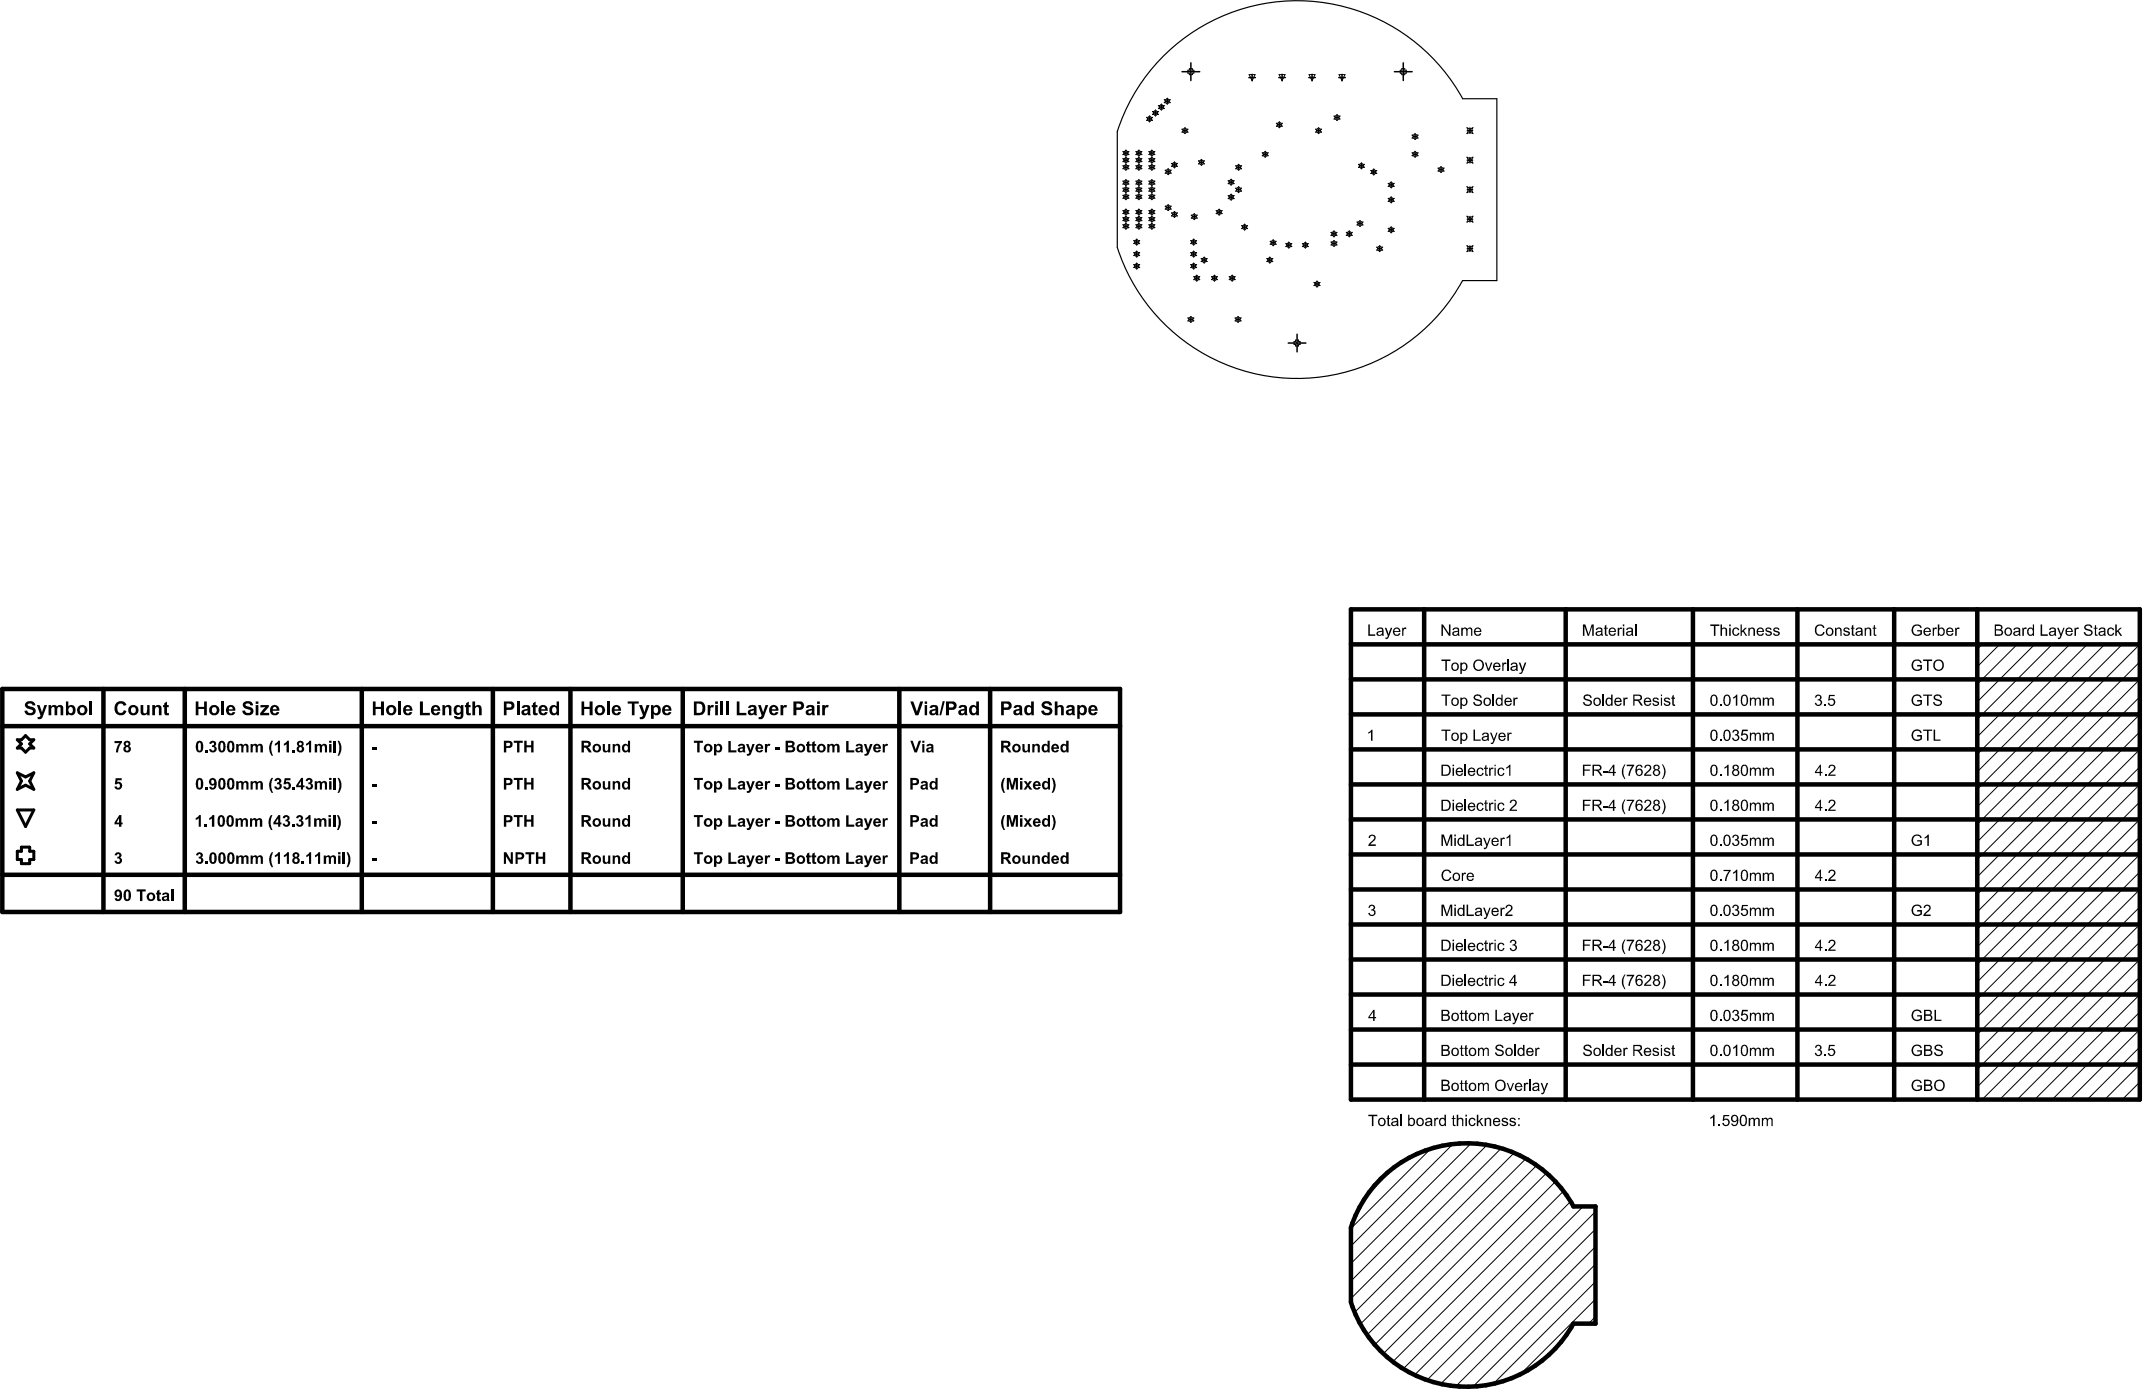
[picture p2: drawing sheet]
<svg xmlns="http://www.w3.org/2000/svg" width="302mm" height="196mm" viewBox="0 0 302 196" stroke-linecap="round" stroke-linejoin="round" font-family="sans-serif">
<path d="M206.3 13.9a26.7 26.7 0 0 0-25.8-13.7 26.7 26.7 0 0 0-22.9 18.4v16.3a26.6 26.6 0 0 0 22.8 18.4 26.6 26.6 0 0 0 25.9-13.7h4.9v-25.7h-4.9" fill="none" stroke="#000" stroke-width=".17"/>
<g fill="none" stroke="#000" stroke-width=".21">
<path d="M161.9 16.8h.5M162.2 16.5v.5M162.8 15.9h.5M163 15.7v.5M163.6 15.1h.5M163.8 14.9v.5M164.4 14.3h.5M164.7 14v.5M166.8 10.1h2.5M166.9 18.4h.5M167.2 18.2v.5M168 8.9v2.5"/>
<path d="M176.2 10.9h.9M176.6 10.5v.9M180.2 17.6h.5M180.4 10.9h.9M180.5 17.4v.5M180.9 10.5v.9M184.6 10.9h1M185.1 10.5v.9M185.8 18.4h.5M186 18.2v.5M188.4 16.6h.5M188.6 16.3v.5"/>
<path d="M188.9 10.9h.9M189.3 10.5v.9M196.7 10.1h2.5M198 8.9v2.5M199.4 19.3h.5M199.6 19v.5M207 18.4h.8M207.4 18.1v.7M158.6 23.6h.5M158.6 21.6h.5M158.6 22.6h.5M158.6 25.8h.5"/>
<path d="M158.6 26.8h.5M158.6 27.8h.5M158.6 29.9h.5M158.6 30.9h.5M158.6 31.9h.5M158.8 21.4v.5M158.8 22.4v.5M158.8 23.4v.5M158.8 25.5v.5M158.8 26.5v.5M158.8 27.5v.5M158.8 29.7v.5"/>
<path d="M158.8 30.7v.5M158.8 31.7v.5M160.1 34.2h.5M160.1 37.5h.5M160.1 35.9h.5M160.4 33.9v.5M160.4 35.6v.5M160.4 37.3v.5M160.4 23.6h.5M160.4 21.6h.5M160.4 22.6h.5M160.4 25.8h.5"/>
<path d="M160.4 26.8h.5M160.4 27.8h.5M160.4 29.9h.5M160.4 30.9h.5M160.4 31.9h.5M160.7 21.4v.5M160.7 22.4v.5M160.7 23.4v.5M160.7 25.5v.5M160.7 26.5v.5M160.7 27.5v.5M160.7 29.7v.5"/>
<path d="M160.7 30.7v.5M160.7 31.7v.5M162.3 23.6h.5M162.3 21.6h.5M162.3 22.6h.5M162.3 25.8h.5M162.3 26.8h.5M162.3 27.8h.5M162.3 29.9h.5M162.3 30.9h.5M162.3 31.9h.5M162.5 21.4v.5"/>
<path d="M162.5 22.4v.5M162.5 23.4v.5M162.5 25.5v.5M162.5 26.5v.5M162.5 27.5v.5M162.5 29.7v.5M162.5 30.7v.5M162.5 31.7v.5M164.6 29.3h.5M164.6 24.2h.5M164.8 24v.5M164.8 29.1v.5"/>
<path d="M165.4 23.3h.5M165.4 30.3h.5M165.7 23v.5M165.7 30v.5M168.1 34.2h.5M168.1 37.5h.5M168.1 35.9h.5M168.2 30.6h.5M168.4 33.9v.5M168.4 35.6v.5M168.4 37.3v.5M168.5 30.3v.5"/>
<path d="M168.6 39.3h.5M168.8 39v.5M169.2 22.9h.5M169.5 22.7v.5M169.6 36.7h.5M169.9 36.5v.5M171.1 39.3h.5M171.3 39v.5M171.7 29.9h.5M172 29.7v.5M173.4 25.7h.5M173.4 27.8h.5"/>
<path d="M173.6 39.3h.5M173.7 25.5v.5M173.7 27.6v.5M173.8 39v.5M174.5 26.8h.5M174.5 23.6h.5M174.7 26.5v.5M174.7 23.4v.5M175.3 32.1h.5M175.6 31.8v.5M178.2 21.8h.5M178.5 21.5v.5"/>
<path d="M178.9 36.7h.5M179.1 36.5v.5M179.4 34.3h.5M179.6 34v.5M181.6 34.6h.5M181.8 34.3v.5M183.9 34.6h.5M184.2 34.3v.5M185.8 39.8v.5M187.9 33h.5M187.9 34.4h.5M188.2 32.8v.5"/>
<path d="M188.2 34.1v.5M190.1 33h.5M190.4 32.8v.5M191.6 31.5h.5M191.8 23.4h.5M191.9 31.3v.5M192.1 23.2v.5M193.6 24.3h.5M193.8 24v.5M194.4 35.1h.5M194.6 34.8v.5M196 28.2h.5"/>
<path d="M196 26.1h.5M196 32.4h.5M196.3 25.8v.5M196.3 28v.5M196.3 32.2v.5M199.4 21.8h.5M199.6 21.5v.5M203 23.9h.5M203.3 23.7v.5M207 22.6h.8M207 26.8h.8M207 30.9h.8"/>
<path d="M207 35.1h.8M207.4 22.2v.8M207.4 26.4v.7M207.4 30.6v.7M207.4 34.7v.8M167.8 45.1h.5M168 44.8v.5M174.4 45.1h.5M174.7 44.8v.5M181.7 48.4h2.5M183 47.2v2.5M185.6 40.1h.5"/>
</g>
<path d="M2.4 114.3h2.4l-1.2 2.3zM2.4 109.1l1.2 .5 1.2-.5-.6 1.1 .6 1.2-1.2-.6-1.2 .6 .6-1.2zM2.4 104.4h.6l.6-.6 .6 .6h.6l-.6 .6 .6 .6h-.6l-.6 .5-.6-.5h-.6l.6-.6zM2.4 120.1h.6v-.6h1.2v.6h.6v1.2h-.6v.6h-1.2v-.6h-.6z" fill="none" stroke="#000" stroke-width=".42"/>
<g fill="none" stroke="#000" stroke-width=".63">
<path d="M.3 97.2h157.7v31.5h-157.7zM14.6 97.2v31.5M26.1 97.2v31.5M51 97.2v31.5M69.5 97.2v31.5M80.5 97.2v31.5M96.3 97.2v31.5M126.9 97.2v31.5M139.7 97.2v31.5M190.6 86h111.3v69.2h-111.3zM190.6 95.9h111.3M190.6 90.9h111.3"/>
<path d="M200.9 86v69.2M220.9 86v69.2M238.8 86v69.2M253.6 86v69.2M267.2 86v69.2M279 86v69.2M.3 102.5h157.7M190.6 105.8h111.3M190.6 115.6h111.3M190.6 110.7h111.3M190.6 100.8h111.3M.3 123.4h157.7"/>
<path d="M190.6 125.5h111.3M190.6 130.5h111.3M190.6 120.6h111.3M190.6 135.4h111.3M190.6 145.3h111.3M190.6 150.2h111.3M190.6 140.3h111.3M194.8 166.4a17.2 17.2 0 0 1 27.2 3.8h3.1v16.6h-3.1a17.2 17.2 0 0 1-16.7 8.8 17.2 17.2 0 0 1-14.7-11.8v-10.6a16.9 16.9 0 0 1 4.2-6.8z"/>
</g>
<g fill="none" stroke="#000" stroke-width=".14">
<path d="M161.8 16.6h.2l.2-.2 .2 .2h.2l-.2 .2 .2 .2h-.2l-.2 .2-.2-.2h-.2l.2-.2zM162.6 15.7h.2l.2-.2 .2 .2h.2l-.2 .2 .2 .3h-.2l-.2 .2-.2-.2h-.2l.2-.3zM163.4 14.9h.2l.2-.2 .3 .2h.2l-.2 .2 .2 .2h-.2l-.3 .2-.2-.2h-.2l.2-.2zM164.3 14.1h.2l.2-.2 .2 .2h.2l-.2 .2 .2 .2h-.2l-.2 .2-.2-.2h-.2l.2-.2zM166.7 18.2h.3l.2-.2 .2 .2h.2l-.2 .2 .2 .3h-.2l-.2 .2-.2-.2h-.3l.3-.3zM167.6 9.9h.2v-.2h.4v.2h.2v.4h-.2v.2h-.4v-.2h-.2zM176.2 10.5h.9l-.5 .9zM180.1 17.4h.2l.2-.2 .2 .2h.2l-.2 .2 .2 .2h-.2l-.2 .2-.2-.2h-.2l.2-.2zM180.5 10.5h.8l-.4 .9zM184.7 10.5h.8l-.4 .9zM185.6 18.2h.2l.2-.2 .2 .2h.2l-.2 .2 .2 .3h-.2l-.2 .2-.2-.2h-.2l.2-.3zM188.2 16.4h.2l.2-.2 .2 .2h.2l-.2 .2 .2 .2h-.2l-.2 .2-.2-.2h-.2l.2-.2z"/>
<path d="M188.9 10.5h.9l-.5 .9zM197.8 9.7h.4v.2h.2v.4h-.2v.2h-.4v-.2h-.3v-.4h.3zM199.2 19.1h.2l.2-.2 .2 .2h.3l-.3 .2 .3 .2h-.3l-.2 .2-.2-.2h-.2l.2-.2zM207 18l.4 .2 .4-.2-.2 .4 .2 .5-.4-.2-.4 .2 .2-.5zM158.4 29.7h.2l.2-.2 .3 .2h.2l-.2 .2 .2 .2h-.2l-.3 .3-.2-.3h-.2l.2-.2zM158.4 26.6h.2l.2-.3 .3 .3h.2l-.2 .2 .2 .2h-.2l-.3 .2-.2-.2h-.2l.2-.2zM158.4 23.4h.2l.2-.2 .3 .2h.2l-.2 .2 .2 .2h-.2l-.3 .2-.2-.2h-.2l.2-.2zM158.4 21.4h.2l.2-.2 .3 .2h.2l-.2 .2 .2 .2h-.2l-.3 .2-.2-.2h-.2l.2-.2zM158.4 22.4h.2l.2-.2 .3 .2h.2l-.2 .2 .2 .2h-.2l-.3 .2-.2-.2h-.2l.2-.2zM158.4 25.6h.2l.2-.3 .3 .3h.2l-.2 .2 .2 .2h-.2l-.3 .2-.2-.2h-.2l.2-.2zM158.4 27.6h.2l.2-.3 .3 .3h.2l-.2 .2 .2 .2h-.2l-.3 .2-.2-.2h-.2l.2-.2zM158.4 30.7h.2l.2-.2 .3 .2h.2l-.2 .2 .2 .2h-.2l-.3 .2-.2-.2h-.2l.2-.2z"/>
<path d="M158.4 31.7h.2l.2-.2 .3 .2h.2l-.2 .2 .2 .2h-.2l-.3 .2-.2-.2h-.2l.2-.2zM159.9 34h.3l.2-.3 .2 .3h.2l-.2 .2 .2 .2h-.2l-.2 .2-.2-.2h-.3l.3-.2zM159.9 37.3h.3l.2-.2 .2 .2h.2l-.2 .2 .2 .3h-.2l-.2 .2-.2-.2h-.3l.3-.3zM159.9 35.6h.3l.2-.2 .2 .2h.2l-.2 .3 .2 .2h-.2l-.2 .2-.2-.2h-.3l.3-.2zM160.2 30.7h.3l.2-.2 .2 .2h.2l-.2 .2 .2 .2h-.2l-.2 .2-.2-.2h-.3l.3-.2zM160.2 27.6h.3l.2-.3 .2 .3h.2l-.2 .2 .2 .2h-.2l-.2 .2-.2-.2h-.3l.3-.2zM160.2 26.6h.3l.2-.3 .2 .3h.2l-.2 .2 .2 .2h-.2l-.2 .2-.2-.2h-.3l.3-.2zM160.2 31.7h.3l.2-.2 .2 .2h.2l-.2 .2 .2 .2h-.2l-.2 .2-.2-.2h-.3l.3-.2zM160.2 25.6h.3l.2-.3 .2 .3h.2l-.2 .2 .2 .2h-.2l-.2 .2-.2-.2h-.3l.3-.2zM160.2 23.4h.3l.2-.2 .2 .2h.2l-.2 .2 .2 .2h-.2l-.2 .2-.2-.2h-.3l.3-.2zM160.2 21.4h.3l.2-.2 .2 .2h.2l-.2 .2 .2 .2h-.2l-.2 .2-.2-.2h-.3l.3-.2zM160.2 22.4h.3l.2-.2 .2 .2h.2l-.2 .2 .2 .2h-.2l-.2 .2-.2-.2h-.3l.3-.2z"/>
<path d="M160.2 29.7h.3l.2-.2 .2 .2h.2l-.2 .2 .2 .2h-.2l-.2 .3-.2-.3h-.3l.3-.2zM162.1 27.6h.2l.2-.3 .2 .3h.2l-.2 .2 .2 .2h-.2l-.2 .2-.2-.2h-.2l.2-.2zM162.1 23.4h.2l.2-.2 .2 .2h.2l-.2 .2 .2 .2h-.2l-.2 .2-.2-.2h-.2l.2-.2zM162.1 29.7h.2l.2-.2 .2 .2h.2l-.2 .2 .2 .2h-.2l-.2 .3-.2-.3h-.2l.2-.2zM162.1 21.4h.2l.2-.2 .2 .2h.2l-.2 .2 .2 .2h-.2l-.2 .2-.2-.2h-.2l.2-.2zM162.1 22.4h.2l.2-.2 .2 .2h.2l-.2 .2 .2 .2h-.2l-.2 .2-.2-.2h-.2l.2-.2zM162.1 25.6h.2l.2-.3 .2 .3h.2l-.2 .2 .2 .2h-.2l-.2 .2-.2-.2h-.2l.2-.2zM162.1 26.6h.2l.2-.3 .2 .3h.2l-.2 .2 .2 .2h-.2l-.2 .2-.2-.2h-.2l.2-.2zM162.1 30.7h.2l.2-.2 .2 .2h.2l-.2 .2 .2 .2h-.2l-.2 .2-.2-.2h-.2l.2-.2zM162.1 31.7h.2l.2-.2 .2 .2h.2l-.2 .2 .2 .2h-.2l-.2 .2-.2-.2h-.2l.2-.2zM164.4 29.1h.2l.2-.2 .2 .2h.2l-.2 .2 .2 .2h-.2l-.2 .2-.2-.2h-.2l.2-.2zM164.4 24h.2l.2-.2 .2 .2h.2l-.2 .2 .2 .2h-.2l-.2 .3-.2-.3h-.2l.2-.2z"/>
<path d="M165.3 23.1h.2l.2-.3 .2 .3h.2l-.2 .2 .2 .2h-.2l-.2 .2-.2-.2h-.2l.2-.2zM165.3 30h.2l.2-.2 .2 .2h.2l-.2 .3 .2 .2h-.2l-.2 .2-.2-.2h-.2l.2-.2zM168 37.3h.2l.2-.2 .2 .2h.2l-.2 .2 .2 .3h-.2l-.2 .2-.2-.2h-.2l.2-.3zM168 35.6h.2l.2-.2 .2 .2h.2l-.2 .3 .2 .2h-.2l-.2 .2-.2-.2h-.2l.2-.2zM168 34h.2l.2-.3 .2 .3h.2l-.2 .2 .2 .2h-.2l-.2 .2-.2-.2h-.2l.2-.2zM168.1 30.4h.2l.2-.3 .2 .3h.2l-.2 .2 .2 .2h-.2l-.2 .2-.2-.2h-.2l.2-.2zM168.4 39h.2l.2-.2 .2 .2h.3l-.3 .3 .3 .2h-.3l-.2 .2-.2-.2h-.2l.2-.2zM169.1 22.7h.2l.2-.2 .2 .2h.2l-.2 .2 .2 .2h-.2l-.2 .2-.2-.2h-.2l.2-.2zM169.5 36.5h.2l.2-.2 .2 .2h.2l-.2 .2 .2 .2h-.2l-.2 .2-.2-.2h-.2l.2-.2zM170.9 39h.2l.2-.2 .2 .2h.3l-.3 .3 .3 .2h-.3l-.2 .2-.2-.2h-.2l.2-.2zM171.6 29.7h.2l.2-.2 .2 .2h.2l-.2 .2 .2 .2h-.2l-.2 .3-.2-.3h-.2l.2-.2zM173.3 27.6h.2l.2-.2 .2 .2h.2l-.2 .2 .2 .2h-.2l-.2 .2-.2-.2h-.2l.2-.2z"/>
<path d="M173.3 25.5h.2l.2-.2 .2 .2h.2l-.2 .2 .2 .2h-.2l-.2 .2-.2-.2h-.2l.2-.2zM173.4 39h.2l.2-.2 .2 .2h.3l-.3 .3 .3 .2h-.3l-.2 .2-.2-.2h-.2l.2-.2zM174.3 26.6h.2l.2-.3 .3 .3h.2l-.2 .2 .2 .2h-.2l-.3 .2-.2-.2h-.2l.2-.2zM174.3 23.4h.2l.2-.2 .3 .2h.2l-.2 .2 .2 .2h-.2l-.3 .2-.2-.2h-.2l.2-.2zM175.2 31.8h.2l.2-.2 .2 .2h.2l-.2 .3 .2 .2h-.2l-.2 .2-.2-.2h-.2l.2-.2zM178.1 21.6h.2l.2-.3 .2 .3h.2l-.2 .2 .2 .2h-.2l-.2 .2-.2-.2h-.2l.2-.2zM178.7 36.5h.2l.2-.2 .3 .2h.2l-.2 .2 .2 .2h-.2l-.3 .2-.2-.2h-.2l.2-.2zM179.2 34h.2l.2-.2 .2 .2h.2l-.2 .3 .2 .2h-.2l-.2 .2-.2-.2h-.2l.2-.2zM181.4 34.4h.2l.2-.2 .2 .2h.2l-.2 .2 .2 .2h-.2l-.2 .2-.2-.2h-.2l.2-.2zM183.7 34.4h.2l.3-.2 .2 .2h.2l-.2 .2 .2 .2h-.2l-.2 .2-.3-.2h-.2l.2-.2zM185.4 39.9h.2l.2-.2 .2 .2h.2l-.2 .2 .2 .2h-.2l-.2 .2-.2-.2h-.2l.2-.2zM187.8 32.8h.2l.2-.2 .2 .2h.2l-.2 .2 .2 .2h-.2l-.2 .2-.2-.2h-.2l.2-.2z"/>
<path d="M187.8 34.1h.2l.2-.2 .2 .2h.2l-.2 .3 .2 .2h-.2l-.2 .2-.2-.2h-.2l.2-.2zM189.9 32.8h.2l.3-.2 .2 .2h.2l-.2 .2 .2 .2h-.2l-.2 .2-.3-.2h-.2l.2-.2zM191.4 31.3h.3l.2-.2 .2 .2h.2l-.2 .2 .2 .3h-.2l-.2 .2-.2-.2h-.3l.3-.3zM191.6 23.2h.3l.2-.2 .2 .2h.2l-.2 .2 .2 .2h-.2l-.2 .2-.2-.2h-.3l.3-.2zM193.4 24.1h.2l.2-.3 .2 .3h.2l-.2 .2 .2 .2h-.2l-.2 .2-.2-.2h-.2l.2-.2zM194.2 34.9h.2l.2-.2 .3 .2h.2l-.2 .2 .2 .2h-.2l-.3 .2-.2-.2h-.2l.2-.2zM195.8 25.9h.3l.2-.2 .2 .2h.2l-.2 .2 .2 .2h-.2l-.2 .2-.2-.2h-.3l.3-.2zM195.8 28h.3l.2-.2 .2 .2h.2l-.2 .2 .2 .2h-.2l-.2 .2-.2-.2h-.3l.3-.2zM195.8 32.2h.3l.2-.2 .2 .2h.2l-.2 .2 .2 .2h-.2l-.2 .3-.2-.3h-.3l.3-.2zM199.2 21.6h.2l.2-.3 .2 .3h.3l-.3 .2 .3 .2h-.3l-.2 .2-.2-.2h-.2l.2-.2zM202.9 23.7h.2l.2-.2 .2 .2h.2l-.2 .2 .2 .2h-.2l-.2 .3-.2-.3h-.2l.2-.2zM207 26.3l.4 .3 .4-.3-.2 .5 .2 .4-.4-.2-.4 .2 .2-.4z"/>
<path d="M207 22.2l.4 .2 .4-.2-.2 .4 .2 .4-.4-.2-.4 .2 .2-.4zM207 30.5l.4 .2 .4-.2-.2 .4 .2 .4-.4-.2-.4 .2 .2-.4zM207 34.7l.4 .2 .4-.2-.2 .4 .2 .4-.4-.2-.4 .2 .2-.4zM167.6 44.9h.2l.2-.2 .2 .2h.2l-.2 .2 .2 .2h-.2l-.2 .2-.2-.2h-.2l.2-.2zM174.2 44.9h.3l.2-.2 .2 .2h.2l-.2 .2 .2 .2h-.2l-.2 .2-.2-.2h-.3l.3-.2zM182.6 48.2h.2v-.2h.4v.2h.2v.4h-.2v.2h-.4v-.2h-.2zM279.6 90.9l-.6 .7M282.1 90.9l-3.1 3.2M284.6 90.9l-5.6 5.7M287.1 90.9l-8.1 8.1M289.5 90.9l-10.5 10.6M292 90.9l-13 13.1"/>
<path d="M294.5 90.9l-15.5 15.5M296.9 90.9l-17.9 18M299.4 90.9l-20.4 20.5M301.9 90.9l-22.9 23M301.9 95.9l-22.9 22.9M301.9 93.4l-22.9 22.9M301.9 98.3l-22.9 23M301.9 110.7l-22.9 22.9M301.9 108.2l-22.9 22.9M301.9 105.8l-22.9 22.9M301.9 103.3l-22.9 22.9M301.9 115.6l-22.9 23"/>
<path d="M301.9 100.8l-22.9 22.9M301.9 118.1l-22.9 22.9M301.9 113.2l-22.9 22.9M301.9 130.5l-22.9 22.9M301.9 137.9l-17.3 17.3M301.9 132.9l-22.3 22.3M301.9 128l-22.9 22.9M301.9 135.4l-19.8 19.8M301.9 123l-22.9 23M301.9 120.6l-22.9 22.9M301.9 125.5l-22.9 22.9M301.9 142.8l-12.4 12.4"/>
<path d="M301.9 140.3l-14.8 14.9M301.9 150.2l-5 5M301.9 145.3l-9.9 9.9M301.9 152.7l-2.5 2.5M301.9 147.8l-7.4 7.4M197 164.4l-4.1 4.2M201.9 162.1l-11.3 11.3M205 161.4l-14.4 14.4M207.6 161.3l-17 17M209.8 161.5l-19.2 19.3M211.8 162l-21.2 21.2M213.6 162.7l-22.5 22.5"/>
<path d="M215.3 163.5l-23.4 23.4M216.8 164.4l-23.9 24M218.2 165.5l-24.3 24.3M219.5 166.7l-24.3 24.3M220.6 168.1l-24.1 24.1M221.6 169.5l-23.6 23.7M223.4 170.2l-23.8 23.8M225.1 175.9l-19.7 19.7M225.1 178.4l-17.3 17.3M225.1 173.4l-21.9 21.9M225.1 171l-23.8 23.8M225.1 180.9l-14.5 14.4"/>
<path d="M225.1 185.8l-1 1M225.1 183.3l-10.7 10.7"/>
</g>
<g fill="#000">
<path d="M3.6 99.2l.4-.3 .6 .1a.52 .52 0 0 1 .4 .5h-.4a.35 .35 0 0 0-.4-.3 .35 .35 0 0 0-.3 .3l.9 .4a.63 .63 0 0 1 .1 .8 .63 .63 0 0 1-.8 .2h-.1a.66 .66 0 0 1-.5-.6h.3a.38 .38 0 0 0 .5 .3 .38 .38 0 0 0 .3-.4l-.6-.2a.52 .52 0 0 1-.4-.8zM6.9 99.5h.3v.2a.53 .53 0 0 1 .8 0 .48 .48 0 0 1 .6-.2 .48 .48 0 0 1 .3 .5v.9h-.4v-.8a.26 .26 0 0 0-.2-.4 .26 .26 0 0 0-.2 .4v.8h-.4v-.8a.26 .26 0 0 0-.2-.4 .26 .26 0 0 0-.3 .4v.8h-.3zM16.4 99.2a.89 .89 0 0 1 1.4 .3l-.4 .1a.47 .47 0 0 0-.6-.3 .47 .47 0 0 0-.3 .6l.1 .1a.46 .46 0 0 0 .3 .6 .46 .46 0 0 0 .6-.4l.3 .1-.2 .4a.9 .9 0 0 1-1.1 .1 .9 .9 0 0 1-.3-1.2zM21.5 99.5h.4v.2a.51 .51 0 0 1 .6-.2 .51 .51 0 0 1 .3 .5v.9h-.4v-.7a.3 .3 0 0 0-.3-.5 .3 .3 0 0 0-.2 .5v.7h-.4zM23.2 99.2l.4-.2v.5h.2v.3h-.2v.8h.2v.3a.44 .44 0 0 1-.6-.5v-.6h-.2v-.3h.2zM34.4 99.1l.3-.2h.3a.58 .58 0 0 1 .7 .6h-.4a.34 .34 0 0 0-.3-.3 .34 .34 0 0 0-.4 .3l1 .4 .1 .4a.73 .73 0 0 1-1.1 .6 .61 .61 0 0 1-.4-.6h.3a.4 .4 0 0 0 .5 .3 .4 .4 0 0 0 .4-.3l-1-.5a.5 .5 0 0 1 0-.7zM36.7 99.5h1.2v.2l-.7 .9h.8v.3h-1.3v-.3l.7-.8h-.7zM62.4 99.5h.4v.2a.48 .48 0 0 1 .6-.2 .48 .48 0 0 1 .3 .5v.9h-.4v-.7a.32 .32 0 0 0-.3-.4 .32 .32 0 0 0-.2 .5v.6h-.4zM65.8 99.2l.3-.2v.5h.3v.3h-.3v.8h.3v.3h-.1a.44 .44 0 0 1-.5-.5v-.6h-.2v-.3h.2zM66.6 99h.4v.7l.3-.2a.45 .45 0 0 1 .6 .4l.1 1h-.4v-.7a.31 .31 0 0 0-.3-.5 .31 .31 0 0 0-.3 .5v.7h-.4zM75.2 99.2l.4-.2v.5h.2v.3h-.2v.8h.2l.1 .3h-.2a.4 .4 0 0 1-.4 0 .4 .4 0 0 1-.1-.5v-.6h-.2v-.3h.2zM88.5 99h1.6v.3h-.6v1.6h-.4v-1.6h-.6z"/>
<path d="M99.8 99.5h.4v.2v-.1a.33 .33 0 0 1 .5-.1l-.1 .4a.27 .27 0 0 0-.4 0 .27 .27 0 0 0 0 .4v.6h-.4zM110.1 99.5h.4v.2a.33 .33 0 0 1 .5-.2l-.1 .4a.32 .32 0 0 0-.4 0 .32 .32 0 0 0 0 .4v.6h-.4zM116 99.5h.4v.2a.33 .33 0 0 1 .5-.2l-.1 .4a.26 .26 0 0 0-.3 0 .26 .26 0 0 0-.1 .3v.7h-.4zM147.1 99.1l.3-.2h.4a.65 .65 0 0 1 .6 .6h-.4a.35 .35 0 0 0-.3-.3 .35 .35 0 0 0-.4 .3l1 .4a.69 .69 0 0 1-.1 .9 .69 .69 0 0 1-.8 .1l-.3-.1-.2-.3v-.2h.4a.41 .41 0 0 0 .4 .3 .41 .41 0 0 0 .4-.3l-.2-.2-.7-.2a.49 .49 0 0 1-.1-.8zM148.8 99h.4v.7l.1-.1a.49 .49 0 0 1 .6-.1 .49 .49 0 0 1 .2 .6v.8h-.4v-.7a.3 .3 0 0 0-.3-.5 .3 .3 0 0 0-.2 .5v.7h-.4zM193 88.1h.3v1.4h.7v.2h-1zM195.4 88.6h.2l.3 .9 .3-.9h.2l-.4 1.2a.38 .38 0 0 1-.6 .3v-.1h.3l.1-.3zM197.8 88.6h.2v.2l.1-.2 .2-.1 .1 .1v.2a.27 .27 0 0 0-.3 0 .27 .27 0 0 0-.1 .3v.6h-.2zM203.4 88.1h.2l.8 1.3v-1.3h.2v1.6h-.2l-.8-1.2v1.2h-.2zM203.4 93.1h1.2v.2h-.5v1.4h-.2v-1.4h-.5zM203.4 98h1.2v.2h-.5v1.4h-.2v-1.4h-.5zM206.1 88.6h.3v.1a.39 .39 0 0 1 .6 .1 .36 .36 0 0 1 .4-.2 .36 .36 0 0 1 .3 .3v.8h-.2v-.7a.26 .26 0 0 0-.2-.3 .26 .26 0 0 0-.3 .4v.6h-.1v-.7a.25 .25 0 0 0-.2-.3 .25 .25 0 0 0-.3 .1v.1v.8h-.3z"/>
<path d="M208 98.2l.4-.2a.51 .51 0 0 1 .6 .5h-.1a.39 .39 0 0 0-.4-.3 .39 .39 0 0 0-.4 .3l.4 .2a.48 .48 0 0 1 .6 .5 .48 .48 0 0 1-.7 .4h-.3l-.2-.2-.1-.3h.3a.43 .43 0 0 0 .4 .4 .43 .43 0 0 0 .4-.4l-.2-.2-.4-.1a.39 .39 0 0 1-.4-.2 .39 .39 0 0 1 .1-.4zM209.5 93.5h.2l.3 .9 .3-.9h.2l-.4 1.2h-.2zM210.6 98h.2v1.6h-.2zM211.9 93.5h.2v.2l.1-.2h.3v.2a.25 .25 0 0 0-.3 0 .25 .25 0 0 0-.1 .3v.7h-.2zM212.7 93.1h.2v1.6h-.2zM213.5 98.4h.2v.2l.1-.2h.3v.2a.26 .26 0 0 0-.3 .1 .26 .26 0 0 0-.1 .3v.6h-.2zM214.3 93.5h.2l.3 .9 .3-.9h.2l-.5 1.3a.34 .34 0 0 1-.4 .3v-.2h.2l.1-.2zM223.5 98.1l.4-.1h.3l.3 .4v.1h-.2a.36 .36 0 0 0-.3-.3 .36 .36 0 0 0-.4 .3l.6 .2a.46 .46 0 0 1 .4 .6 .46 .46 0 0 1-.6 .3h-.3l-.3-.2-.1-.3h.2a.42 .42 0 0 0 .5 .4 .42 .42 0 0 0 .4-.4l-.7-.3a.37 .37 0 0 1-.3-.3 .37 .37 0 0 1 .1-.4zM223.3 88.1h.4l.4 1.4 .4-1.4h.3v1.6h-.2v-1.3l-.4 1.3h-.2l-.5-1.3v1.3h-.2zM226.1 98h.2v1.6h-.2zM226.4 88.3l.2-.1v.4h.2v.1h-.2v.8l.2 .1v.1a.32 .32 0 0 1-.4-.3v-.7h-.1v-.1h.1zM228.2 88.6h.2v.2l.2-.3 .3 .1-.1 .2h-.2l-.2 .1v.8h-.2z"/>
<path d="M229 98.4h.2v.2l.1-.2 .4 .1-.1 .1h-.2l-.2 .2v.8h-.2zM230.7 88.1h.2v1.6h-.2zM233.2 98.6l.2-.2a.48 .48 0 0 1 .6 .3l-.2 .1a.23 .23 0 0 0-.2-.2 .23 .23 0 0 0-.2 .2l.3 .1a.36 .36 0 0 1 .4 .5 .36 .36 0 0 1-.5 .2l-.4-.1-.1-.3 .2 .1a.29 .29 0 0 0 .3 .2 .29 .29 0 0 0 .2-.3l-.1-.1a.45 .45 0 0 1-.6-.4zM234.9 98.5a.46 .46 0 0 1 .7 .2l-.2 .1v-.1a.26 .26 0 0 0-.2-.1 .26 .26 0 0 0-.3 .1v.1l.4 .1a.36 .36 0 0 1 .3 .5 .36 .36 0 0 1-.5 .2l-.3-.1-.1-.3h.2a.28 .28 0 0 0 .3 .3 .28 .28 0 0 0 .3-.3l-.3-.1a.39 .39 0 0 1-.4-.2 .39 .39 0 0 1 .1-.4zM235.9 98.2l.2-.1v.3h.2v.2h-.2v.8h.2v.2a.28 .28 0 0 1-.3 0 .28 .28 0 0 1-.1-.4v-.6h-.1v-.2h.1zM241.3 88.1h1.3v.2h-.6v1.4h-.2v-1.4h-.5zM242.6 99.4h.3v.2h-.3zM242.7 88.1h.2v.6a.4 .4 0 0 1 .5-.1 .4 .4 0 0 1 .3 .4v.7h-.3v-.7a.27 .27 0 0 0-.3-.3 .27 .27 0 0 0-.2 .4v.6h-.2zM244.5 88.8l.2-.2a.42 .42 0 0 1 .6 .3h-.1a.34 .34 0 0 0-.5-.1 .34 .34 0 0 0-.1 .5 .3 .3 0 0 0 .3 .3 .3 .3 0 0 0 .3-.3h.2a.53 .53 0 0 1-.7 .4 .53 .53 0 0 1-.3-.8zM244.5 98.4l.6-.4v1.6h-.2v-1.2l-.4 .2zM245.6 88.1h.1v1l.5-.5h.2l-.4 .4 .5 .7h-.2l-.4-.6-.2 .2v.4h-.1zM246.7 88.6h.1l.1 .1a.39 .39 0 0 1 .5-.1 .39 .39 0 0 1 .2 .4v.7h-.2v-.7a.28 .28 0 0 0-.3-.3 .28 .28 0 0 0-.3 .4v.6h-.1z"/>
<path d="M246.9 98.4h.1v.2a.42 .42 0 0 1 .7 0 .39 .39 0 0 1 .5-.2 .39 .39 0 0 1 .2 .4v.8h-.2v-.7a.26 .26 0 0 0-.3-.3 .26 .26 0 0 0-.2 .3v.7h-.2v-.7a.27 .27 0 0 0-.3-.3 .27 .27 0 0 0-.2 .4v.6h-.1zM249.2 88.6l.2-.1a.42 .42 0 0 1 .6 .4h-.3a.27 .27 0 0 0-.2-.2 .27 .27 0 0 0-.3 .2l.2 .1a.46 .46 0 0 1 .6 .5 .54 .54 0 0 1-1-.1l.2-.1a.28 .28 0 0 0 .3 .3 .28 .28 0 0 0 .3-.3l-.3-.1a.36 .36 0 0 1-.4-.2 .36 .36 0 0 1 .1-.4zM248.7 98.4h.2v.2a.47 .47 0 0 1 .7 0 .36 .36 0 0 1 .4-.2 .36 .36 0 0 1 .3 .4v.8h-.3v-.7a.24 .24 0 0 0-.2-.3 .24 .24 0 0 0-.2 .3v.7h-.2v-.7a.25 .25 0 0 0-.4-.3 .25 .25 0 0 0-.1 .4v.6h-.2zM250.3 88.6l.1-.1a.53 .53 0 0 1 .7 .4h-.3a.27 .27 0 0 0-.2-.2 .27 .27 0 0 0-.3 .2l.3 .1a.41 .41 0 0 1 .5 .6l-.3 .1a.53 .53 0 0 1-.7-.3l.2-.1a.28 .28 0 0 0 .3 .3 .28 .28 0 0 0 .3-.3l-.3-.1a.36 .36 0 0 1-.4-.2 .36 .36 0 0 1 .1-.4zM256.3 98.1a.4 .4 0 0 1 .6 .1 .4 .4 0 0 1-.1 .5v.1a.47 .47 0 0 1 .2 .7 .47 .47 0 0 1-.7 0l-.3-.2v-.1h.2a.3 .3 0 0 0 .4 .3 .3 .3 0 0 0 .2-.4 .3 .3 0 0 0-.4-.2v-.2a.27 .27 0 0 0 .4-.2 .27 .27 0 0 0-.2-.3 .27 .27 0 0 0-.3 .2h-.3zM256.1 88.4l.2-.2 .3-.1a.67 .67 0 0 1 .8 .5h-.2l-.1-.1a.51 .51 0 0 0-.6-.1 .51 .51 0 0 0-.2 .7v.1a.48 .48 0 0 0 .5 .4 .48 .48 0 0 0 .4-.4h.2a.72 .72 0 0 1-.9 .5 .72 .72 0 0 1-.5-.9zM257.4 99.4h.2v.2h-.2zM258 98.1h.8v.1h-.6l-.1 .4h.1a.54 .54 0 0 1 .7 .6 .54 .54 0 0 1-.9 .3l-.1-.3h.2a.35 .35 0 0 0 .5 .2 .35 .35 0 0 0 0-.6l-.4-.1-.1 .2h-.2zM258.9 88.6h.1v.1a.41 .41 0 0 1 .6-.2 .41 .41 0 0 1 .2 .5v.7h-.2v-.7a.27 .27 0 0 0-.3-.3 .27 .27 0 0 0-.2 .4v.6h-.2zM260.1 88.7a.49 .49 0 0 1 .9 .2h-.3a.27 .27 0 0 0-.2-.2 .27 .27 0 0 0-.3 .2l.3 .1a.41 .41 0 0 1 .5 .6l-.3 .1a.5 .5 0 0 1-.7-.3l.2-.1a.28 .28 0 0 0 .3 .3 .28 .28 0 0 0 .3-.3l-.3-.1a.36 .36 0 0 1-.4-.1 .36 .36 0 0 1 0-.4zM261.2 88.3l.3-.1v.4h.1v.1h-.1v.8l.1 .1 .1 .1a.32 .32 0 0 1-.5-.3v-.7h-.1v-.1h.1zM263.1 88.6h.1v.1a.43 .43 0 0 1 .5-.1 .43 .43 0 0 1 .3 .4v.7h-.2v-.7a.28 .28 0 0 0-.3-.3 .28 .28 0 0 0-.3 .4v.6h-.1z"/>
<path d="M264.3 88.3l.2-.1v.4h.2v.1h-.2v.8l.2 .1v.1a.26 .26 0 0 1-.3 0 .26 .26 0 0 1-.1-.3v-.7h-.1v-.1h.1zM269.9 88.3l.3-.2h.5l.4 .3v.2h-.2a.52 .52 0 0 0-.6-.3 .52 .52 0 0 0-.4 .5v.2a.62 .62 0 0 0 .4 .5 .62 .62 0 0 0 .6-.1v-.3h-.4v-.2h.6v.6l-.4 .2h-.4l-.4-.2-.2-.5zM269.9 98.2l.5-.2h.4l.3 .3v.1l-.2 .1a.58 .58 0 0 0-.7-.2 .58 .58 0 0 0-.3 .7l.1 .1a.66 .66 0 0 0 .9 .2v-.3h-.4v-.2h.6v.6l-.4 .2-.7-.1-.3-.3v-.3v-.4zM269.9 93.3l.4-.2a.61 .61 0 0 1 .8 .4l-.2 .1a.52 .52 0 0 0-.6-.4 .52 .52 0 0 0-.4 .6v.1a.58 .58 0 0 0 .4 .6 .58 .58 0 0 0 .6-.2v-.3h-.4v-.2h.6v.7l-.4 .2-.6-.1-.2-.1-.2-.5v-.4zM271.3 98h1.3v.2h-.5v1.4h-.2v-1.4h-.6zM271.3 93.1h1.3v.2h-.5v1.4h-.2v-1.4h-.6zM272.7 88.6h.1v.2l.2-.3h.2l.1 .1-.1 .2a.26 .26 0 0 0-.3 0 .26 .26 0 0 0-.1 .3v.6h-.1zM272.9 98.1l.4-.1h.3l.3 .4v.1h-.2a.36 .36 0 0 0-.4-.3 .36 .36 0 0 0-.3 .3l.5 .2a.48 .48 0 0 1 .5 .5 .48 .48 0 0 1-.7 .4h-.1a.42 .42 0 0 1-.5-.4v-.1h.2a.42 .42 0 0 0 .4 .4 .42 .42 0 0 0 .5-.4l-.6-.3a.43 .43 0 0 1-.3-.7zM275.8 88.6h.2v.2l.2-.3 .3 .1-.1 .2h-.2l-.2 .1v.8h-.2zM285.3 88.6h.2v.2l.1-.3 .3 .1v.2a.24 .24 0 0 0-.4 0 .24 .24 0 0 0 0 .3v.6h-.2zM287.9 88.1h.2v1.4h.8v.2h-1zM290.2 88.6h.2l.4 .9 .3-.9h.2l-.5 1.2a.36 .36 0 0 1-.5 .3v-.1l.3-.1 .1-.2z"/>
<path d="M292.7 88.6h.1v.2l.2-.3 .3 .1-.1 .2a.24 .24 0 0 0-.3 0 .24 .24 0 0 0 0 .3v.6h-.2zM294.1 88.3l.3-.2h.2a.5 .5 0 0 1 .6 .5h-.2a.39 .39 0 0 0-.4-.3 .39 .39 0 0 0-.4 .3l.7 .3a.45 .45 0 0 1 .3 .6 .45 .45 0 0 1-.6 .2h-.2l-.3-.2-.1-.3h.2a.43 .43 0 0 0 .4 .4 .43 .43 0 0 0 .4-.4v-.1l-.4-.1a.45 .45 0 0 1-.5-.2 .45 .45 0 0 1 0-.5zM295.5 88.3l.2-.1v.4h.2v.1h-.2v.8l.2 .1v.1a.26 .26 0 0 1-.3 0 .26 .26 0 0 1-.1-.3v-.7h-.1v-.1h.1zM297.5 88.6l.2-.1a.46 .46 0 0 1 .5 .3v.1h-.1a.34 .34 0 0 0-.5-.1 .34 .34 0 0 0-.1 .5 .3 .3 0 0 0 .3 .3 .3 .3 0 0 0 .3-.3h.2a.54 .54 0 0 1-.8 .3 .54 .54 0 0 1-.1-.8zM298.4 88.1h.2v1l.5-.5h.2l-.4 .4 .5 .7h-.3l-.3-.6-.2 .2v.4h-.2zM5.2 99.5h.4l.3 1 .4-1h.3l-.6 1.7a.64 .64 0 0 1-.7 .3v-.3l.3-.1 .1-.2zM12.6 99h.4v1.9h-.4zM16.3 109.8h.9v.3h-.6l-.1 .3a.53 .53 0 0 1 .7 .3 .53 .53 0 0 1-.4 .7 .53 .53 0 0 1-.6-.4h.2a.27 .27 0 0 0 .5 .1 .27 .27 0 0 0-.1-.5l-.6 .1zM16.2 104.6h1v.2l-.4 .5-.1 .9h-.3v-.2l.1-.7 .4-.4h-.7zM19.8 99.5h.4v.7a.29 .29 0 0 0 .1 .4 .29 .29 0 0 0 .4-.2l.1-.9h.3v1.4h-.3v-.2a.5 .5 0 0 1-.6 .2 .5 .5 0 0 1-.4-.5zM27.6 115.4h.2l.3-.4h.2v1.7h-.3v-1.2l-.4 .2zM27.6 99h.4v.7h.8v-.7h.4v1.9h-.4v-.9h-.8v.9h-.4z"/>
<path d="M28.9 116.3h.3v.4h-.3zM29 105.8h.3v.4h-.3zM29 111.1h.3v.3h-.3zM29.6 104.7a.44 .44 0 0 1 .7-.1 .44 .44 0 0 1 0 .7h.1a.51 .51 0 0 1-.2 .8 .51 .51 0 0 1-.7-.4h.3a.25 .25 0 0 0 .3 .2 .25 .25 0 0 0 .2-.4 .25 .25 0 0 0-.4-.1v-.2a.21 .21 0 0 0 .3-.2 .21 .21 0 0 0-.2-.2 .21 .21 0 0 0-.2 .2l-.3-.1zM29.6 115.4l.2-.1 .2-.3h.2v1.7h-.3v-1.2l-.4 .2zM31.2 99h.4v1.9h-.4zM33.2 115.5h.3v.1a.41 .41 0 0 1 .8 0 .39 .39 0 0 1 .4-.1 .39 .39 0 0 1 .3 .4v.8h-.3v-.7a.22 .22 0 0 0-.2-.3 .22 .22 0 0 0-.2 .3v.7h-.3v-.7a.23 .23 0 0 0-.3-.3 .23 .23 0 0 0-.1 .4v.6h-.4zM33.3 105h.3v.2a.41 .41 0 0 1 .7 0 .39 .39 0 0 1 .5-.2 .39 .39 0 0 1 .3 .4v.8h-.3v-.7a.23 .23 0 0 0-.3-.3 .23 .23 0 0 0-.2 .3v.7h-.3v-.7a.23 .23 0 0 0-.2-.3 .23 .23 0 0 0-.1 .4v.6h-.4zM33.3 110.2h.3v.2a.41 .41 0 0 1 .7 0 .39 .39 0 0 1 .5-.2 .39 .39 0 0 1 .3 .5v.7h-.3v-.7a.22 .22 0 0 0-.3-.3 .22 .22 0 0 0-.2 .3v.7h-.3v-.7a.23 .23 0 0 0-.2-.2 .23 .23 0 0 0-.1 .3v.6h-.4zM35.3 115.5h.3v.1a.36 .36 0 0 1 .6 0 .42 .42 0 0 1 .5-.1 .42 .42 0 0 1 .3 .4v.8h-.3v-.7a.21 .21 0 0 0-.2-.3 .21 .21 0 0 0-.2 .3v.7h-.3v-.7a.23 .23 0 0 0-.3-.3 .23 .23 0 0 0-.1 .3v.7h-.3zM35.4 105h.2v.1a.4 .4 0 0 1 .7 .1v-.1a.43 .43 0 0 1 .5-.1 .43 .43 0 0 1 .3 .4v.8h-.4v-.7a.21 .21 0 0 0-.1-.3 .21 .21 0 0 0-.2 .3v.7h-.3v-.7a.23 .23 0 0 0-.3-.3 .23 .23 0 0 0-.2 .3v.7h-.2zM35.4 110.2h.2v.2a.4 .4 0 0 1 .7 0 .42 .42 0 0 1 .5-.2 .42 .42 0 0 1 .3 .5v.7h-.4v-.7a.21 .21 0 0 0-.1-.3 .21 .21 0 0 0-.2 .3v.7h-.3v-.7a.23 .23 0 0 0-.3-.3 .23 .23 0 0 0-.2 .4v.6h-.2z"/>
<path d="M38.2 115h.2l-.2 .8v.6l.2 .7h-.2l-.3-.8 .1-.9zM38.2 104.6l.3-.1-.2 .8v.6l.2 .7h-.2l-.3-.8v-.5zM38.3 109.8h.2l-.2 .7v.6l.2 .8-.2-.1-.3-.8v-.5zM38.8 109.9h.1a.44 .44 0 0 1 .7 0 .44 .44 0 0 1-.1 .6 .48 .48 0 0 1 .2 .6 .48 .48 0 0 1-.6 .3l-.3-.1-.1-.2v-.1h.3a.24 .24 0 0 0 .3 .1 .24 .24 0 0 0 .2-.3 .24 .24 0 0 0-.3-.1h-.1v-.3a.21 .21 0 0 0 .3-.1 .21 .21 0 0 0-.2-.3 .21 .21 0 0 0-.2 .2h-.3zM38.8 104.9h.2l.2-.4h.3v1.7h-.3v-1.2l-.4 .2zM40 115.2a.46 .46 0 0 1 .6-.1 .46 .46 0 0 1 .2 .6l-.2 .1a.49 .49 0 0 1 .2 .7 .49 .49 0 0 1-.8 0l-.1-.3h.3a.25 .25 0 0 0 .3 .2 .25 .25 0 0 0 .1-.4 .25 .25 0 0 0-.3-.1v-.3a.21 .21 0 0 0 .3-.1 .21 .21 0 0 0-.2-.2 .21 .21 0 0 0-.2 .2l-.3-.1zM40 104.9l.3-.1 .2-.3h.3v1.7h-.4v-1.2l-.4 .2zM40.2 109.8h.8v.3h-.6l-.1 .3a.55 .55 0 0 1 .7 .6 .55 .55 0 0 1-.9 .2l-.1-.2h.3a.27 .27 0 0 0 .4 .1 .27 .27 0 0 0 0-.4l-.1-.1h-.2l-.1 .1h-.3zM41.2 116.3h.3v.4h-.3zM41.3 105.8h.3v.4h-.3zM41.3 111.1h.3v.3h-.3zM41.9 115.2v-.1a.47 .47 0 0 1 .6 0 .47 .47 0 0 1 .1 .6v.1a.49 .49 0 0 1 0 .8 .49 .49 0 0 1-.7-.1l-.2-.3h.4a.24 .24 0 0 0 .3 .1 .24 .24 0 0 0 0-.4h-.2v-.3a.19 .19 0 0 0 .3-.1 .19 .19 0 0 0-.2-.2 .19 .19 0 0 0-.2 .2l-.3-.1z"/>
<path d="M43.3 109.9a.45 .45 0 0 1 .6 0 .45 .45 0 0 1 0 .6 .43 .43 0 0 1 .3 .5 .43 .43 0 0 1-.4 .4 .54 .54 0 0 1-.7-.4h.3a.26 .26 0 0 0 .3 .1 .26 .26 0 0 0 .2-.3 .26 .26 0 0 0-.4-.1v-.3a.2 .2 0 0 0 .3-.1 .2 .2 0 0 0-.2-.3 .2 .2 0 0 0-.2 .2h-.3zM43.1 115.4h.2l.3-.4h.2v1.7h-.3v-1.2l-.4 .2zM43.2 104.9h.2l.2-.4h.3v1.7h-.3v-1.2l-.4 .2zM44.3 115.5h.3v.1a.41 .41 0 0 1 .7 0 .39 .39 0 0 1 .5-.1 .39 .39 0 0 1 .3 .4v.8h-.3v-.7a.23 .23 0 0 0-.3-.3 .23 .23 0 0 0-.2 .3v.7h-.3v-.7a.23 .23 0 0 0-.2-.3 .23 .23 0 0 0-.1 .4v.6h-.4zM44.4 105h.3v.2a.41 .41 0 0 1 .7 0 .41 .41 0 0 1 .5-.2 .41 .41 0 0 1 .2 .4v.8h-.3v-.7a.22 .22 0 0 0-.2-.3 .22 .22 0 0 0-.2 .3v.7h-.3v-.7a.23 .23 0 0 0-.2-.3 .23 .23 0 0 0-.2 .4v.6h-.3zM44.4 110.2h.3v.2a.41 .41 0 0 1 .7 0 .41 .41 0 0 1 .5-.2 .41 .41 0 0 1 .2 .5v.7h-.3v-.7a.23 .23 0 0 0-.2-.3 .23 .23 0 0 0-.2 .4v.6h-.3v-.7a.23 .23 0 0 0-.2-.2 .23 .23 0 0 0-.2 .3v.6h-.3zM47 115h.3v1.7h-.3zM47.1 104.5h.3v1.7h-.3zM47.1 109.8h.3v1.6h-.3zM47.5 115l.3 .1 .3 .7-.1 .7-.3 .6h-.2l.3-.7v-.7zM47.6 104.5l.3 .1 .3 .6v.7l-.4 .7h-.2l.3-.7v-.7zM47.6 109.8h.3l.3 .7v.6l-.4 .8h-.2l.3-.7v-.8z"/>
<path d="M52.6 110.7h.6v.3h-.6zM52.6 115.9h.6v.3h-.6zM52.6 105.4h.6v.3h-.6zM52.6 99h.4v.7h.7v-.7h.5v1.9h-.5v-.9h-.7v.9h-.4zM56.2 99h.4v1.9h-.4zM59.2 99h.5v1.6h.9v.3h-1.4zM72.9 99h.4v1.9h-.4zM72.5 104.5h1.2v.3h-.4v1.4h-.4v-1.4h-.4zM72.5 109.8h1.2v.3h-.4v1.3h-.4v-1.3h-.4zM72.5 115h1.2v.3h-.4v1.4h-.4v-1.4h-.4zM74 104.5h.3v.7h.6v-.7h.4v1.7h-.4v-.7h-.6v.7h-.3zM74 109.8h.3v.6h.6v-.6h.4v1.6h-.4v-.7h-.6v.7h-.3z"/>
<path d="M74 115h.3v.6h.6v-.6h.4v1.7h-.4v-.8h-.6v.8h-.3zM82 99h.4v.7h.8v-.7h.4v1.9h-.4v-.9h-.8v.9h-.4zM85.7 99h.3v1.9h-.3zM85 115.5h.3v.5a.27 .27 0 0 0 .2 .4 .27 .27 0 0 0 .3-.3v-.6h.3v1.2h-.3v-.2a.41 .41 0 0 1-.5 .2 .41 .41 0 0 1-.3-.5zM85 105h.3v.5a.27 .27 0 0 0 .2 .5 .27 .27 0 0 0 .3-.4v-.6h.3v1.2h-.3v-.2a.4 .4 0 0 1-.5 .2 .4 .4 0 0 1-.3-.5zM85 110.2h.3v.6a.27 .27 0 0 0 .2 .4 .27 .27 0 0 0 .3-.4v-.6h.3v1.2h-.3v-.2a.41 .41 0 0 1-.5 .2 .41 .41 0 0 1-.3-.4zM86.4 115.5h.3v.1a.42 .42 0 0 1 .5-.1 .42 .42 0 0 1 .3 .4v.8h-.3v-.6a.27 .27 0 0 0-.3-.4 .27 .27 0 0 0-.2 .4v.6h-.3zM86.4 105h.3v.1a.42 .42 0 0 1 .5-.1 .42 .42 0 0 1 .3 .4v.8h-.3v-.7a.26 .26 0 0 0-.3-.3 .26 .26 0 0 0-.2 .4v.6h-.3zM86.4 110.2h.3v.2a.42 .42 0 0 1 .5-.2 .42 .42 0 0 1 .3 .5v.7h-.3v-.6a.27 .27 0 0 0-.3-.4 .27 .27 0 0 0-.2 .5v.5h-.3zM90.2 99.5h.4l.3 1 .3-1h.4l-.6 1.7a.68 .68 0 0 1-.7 .3l-.1-.3h.3l.2-.3zM97.9 115h1.3v.3h-.5v1.4h-.3v-1.4h-.5zM97.9 104.5h1.3v.3h-.5v1.4h-.3v-1.4h-.5z"/>
<path d="M97.9 109.8h1.3v.3h-.5v1.3h-.3v-1.3h-.5zM101.7 99h.3v1.9h-.3zM102.4 99h.4v1.9h-.4zM102.8 115.1h.3v1.3h.8v.3h-1.1zM102.8 104.6h.3v1.3h.8v.3h-1.1zM102.8 109.8h.3v1.3h.8v.3h-1.1zM103.9 99h.4v1.6h1v.3h-1.4zM105.3 115.5h.3l.3 .8 .2-.8h.4l-.6 1.4a.38 .38 0 0 1-.5 .2l-.1-.2 .3-.1 .1-.1zM105.3 105h.3l.3 .8 .2-.8h.4l-.6 1.4a.42 .42 0 0 1-.5 .2l-.1-.2 .3-.1 .1-.1zM105.3 110.2h.3l.3 .9 .2-.9h.4l-.6 1.4a.42 .42 0 0 1-.5 .2l-.1-.2h.3l.1-.2zM106.9 99.5h.4l.4 1 .3-1h.4l-.7 1.7a.61 .61 0 0 1-.7 .3v-.3l.4-.1 .1-.2zM107.9 115.5h.3v.1l.2-.2 .3 .1-.1 .3a.26 .26 0 0 0-.3 0 .26 .26 0 0 0-.1 .3v.6h-.3z"/>
<path d="M107.9 105h.3v.2l.2-.3 .3 .1-.1 .3a.26 .26 0 0 0-.3 0 .26 .26 0 0 0-.1 .3v.6h-.3zM107.9 110.2h.3v.2l.2-.2h.3l-.1 .3a.26 .26 0 0 0-.3 .1 .26 .26 0 0 0-.1 .2v.6h-.3zM109.4 115.9h.6v.3h-.6zM109.4 105.4h.6v.3h-.6zM109.4 110.7h.6v.3h-.6zM113.8 115.2l.4-.1v.4h.2v.2h-.2v.5a.14 .14 0 0 0 0 .2 .14 .14 0 0 0 .2 0v.2a.35 .35 0 0 1-.4 0 .35 .35 0 0 1-.2-.4v-.5h-.1zM113.8 104.7l.4-.1v.4h.2v.2h-.2v.6a.13 .13 0 0 0 0 .1 .13 .13 0 0 0 .2 0v.2a.35 .35 0 0 1-.4 0 .35 .35 0 0 1-.2-.3v-.6h-.1zM113.8 110l.4-.2v.4h.2v.3h-.2v.5a.14 .14 0 0 0 0 .2 .14 .14 0 0 0 .2 0v.2a.35 .35 0 0 1-.4 0 .35 .35 0 0 1-.2-.4v-.5h-.1zM114.6 115.2l.3-.1v.4h.2v.2h-.2v.5a.14 .14 0 0 0 .1 .2 .14 .14 0 0 0 .1 0v.2a.34 .34 0 0 1-.4 .1 .34 .34 0 0 1-.1-.5v-.5h-.1zM114.6 104.7l.3-.1v.4h.2v.2h-.2v.6a.13 .13 0 0 0 .1 .1 .13 .13 0 0 0 .1 0v.2a.35 .35 0 0 1-.4 0 .35 .35 0 0 1-.1-.3v-.6h-.1zM114.6 110l.3-.2v.4h.2v.3h-.2v.5a.14 .14 0 0 0 .1 .2 .14 .14 0 0 0 .1 0v.2a.34 .34 0 0 1-.4 0 .34 .34 0 0 1-.1-.4v-.5h-.1zM116.7 115.5h.3v.1a.36 .36 0 0 1 .7 0 .41 .41 0 0 1 .5-.1 .41 .41 0 0 1 .2 .4v.8h-.3v-.7a.21 .21 0 0 0-.2-.3 .21 .21 0 0 0-.2 .3v.7h-.3v-.7a.23 .23 0 0 0-.2-.3 .23 .23 0 0 0-.2 .3v.7h-.3z"/>
<path d="M116.7 105h.3v.1a.36 .36 0 0 1 .7 .1v-.1a.42 .42 0 0 1 .5-.1 .42 .42 0 0 1 .2 .4v.8h-.3v-.7a.21 .21 0 0 0-.2-.3 .21 .21 0 0 0-.2 .3v.7h-.3v-.7a.23 .23 0 0 0-.2-.3 .23 .23 0 0 0-.2 .3v.7h-.3zM116.7 110.2h.3v.2a.36 .36 0 0 1 .7 0 .41 .41 0 0 1 .5-.2 .41 .41 0 0 1 .2 .5v.7h-.3v-.7a.21 .21 0 0 0-.2-.3 .21 .21 0 0 0-.2 .3v.7h-.3v-.7a.23 .23 0 0 0-.2-.3 .23 .23 0 0 0-.2 .4v.6h-.3zM119.4 115.1h.3v1.3h.8v.3h-1.1zM119.4 104.6h.3v1.3h.8v.3h-1.1zM119.4 109.8h.3v1.3h.8v.3h-1.1zM121.9 115.5h.3l.3 .8 .3-.8h.3l-.5 1.3a.48 .48 0 0 1-.6 .3v-.2l.3-.1v-.1zM121.9 105h.3l.3 .8 .3-.8h.3l-.5 1.3a.48 .48 0 0 1-.6 .3v-.2l.3-.1v-.1zM121.9 110.2h.3l.3 .9 .3-.9h.3l-.5 1.4a.48 .48 0 0 1-.6 .2v-.2h.3v-.2zM124.5 115.5h.3v.1l.1-.1h.4l-.1 .3a.31 .31 0 0 0-.4 .1 .31 .31 0 0 0 0 .3v.5h-.3zM124.5 105h.3v.2l.1-.2h.4l-.1 .3a.29 .29 0 0 0-.3 .1 .29 .29 0 0 0-.1 .3v.5h-.3zM124.5 110.2h.3v.2l.1-.2h.4l-.1 .3a.31 .31 0 0 0-.4 .1 .31 .31 0 0 0 0 .4v.4h-.3zM128.4 104.5h.4l.4 1.3 .4-1.3h.3l-.5 1.7h-.4z"/>
<path d="M128.4 99h.4l.6 1.4 .4-1.4h.4l-.6 1.9h-.5zM133 98.9h.3l-.5 2h-.3zM141.6 115h.2l-.3 .8 .1 .8 .2 .5h-.3l-.3-.8 .1-.7zM141.6 109.8h.2l-.3 .7 .1 .8 .2 .6-.3-.1-.3-.8 .1-.6zM142 115h.5l.3 1.2 .3-1.2h.5v1.7h-.3v-1.3l-.3 1.3h-.3l-.4-1.3v1.3h-.3zM142 109.8h.5l.3 1.1 .3-1.1h.5v1.6h-.3v-1.3l-.3 1.3h-.3l-.4-1.3v1.3h-.3zM144.4 115.5h.4l.2 .3 .2-.3h.4l-.4 .5 .4 .7h-.3l-.3-.4-.3 .4h-.3l.4-.7zM144.4 110.2h.4l.2 .4 .2-.4h.4l-.4 .6 .4 .6h-.3l-.3-.4-.3 .4h-.3l.4-.6zM144.2 105h.3v.6a.25 .25 0 0 0 .1 .3 .25 .25 0 0 0 .3 0l.1-.1v-.8h.3v1.2h-.3v-.2a.44 .44 0 0 1-.5 .2 .44 .44 0 0 1-.3-.5zM145.6 105h.3l.1 .1a.4 .4 0 0 1 .4-.1 .4 .4 0 0 1 .3 .4v.8h-.3v-.7a.26 .26 0 0 0-.3-.3 .26 .26 0 0 0-.2 .4v.6h-.3zM148.4 115h.2l.1 .1 .2 .8-.1 .7-.2 .5h-.2l.2-.8v-.7zM148.4 109.8h.2l.1 .1 .2 .8-.1 .7-.2 .5h-.2l.2-.9v-.6z"/>
<path d="M193.3 117.8h.2a.48 .48 0 0 1 .6 .3 .48 .48 0 0 1-.3 .6l-.5 .5h.8v.2h-1.1l.1-.3 .5-.5a.37 .37 0 0 0 .3-.3 .37 .37 0 0 0-.3-.4l-.3 .1v.3l-.2-.1zM193.1 103.3l.5-.3v1.5h-.2v-1.2l-.4 .3zM203.4 103h1.2v.1h-.5v1.4h-.2v-1.4h-.5zM203.4 117.8h.3l.4 1.3 .5-1.3h.3v1.6h-.2v-1.3l-.5 1.3h-.2l-.4-1.4v1.4h-.2zM206.7 107.9h.1v1.6h-.1zM206.7 112.9h.1v1.5h-.1zM206.9 117.8h.2v1.4h.8v.2h-1zM207.9 103h.2v1.4h.8v.1h-1zM208.4 108.5h.1a.48 .48 0 0 1 .8 .2h-.2a.34 .34 0 0 0-.5-.1 .34 .34 0 0 0-.1 .5 .3 .3 0 0 0 .3 .2 .3 .3 0 0 0 .3-.2h.2v.1a.52 .52 0 0 1-.7 .3 .52 .52 0 0 1-.3-.7zM208.4 113.4l.2-.1a.5 .5 0 0 1 .7 .3l-.2 .1a.32 .32 0 0 0-.4-.2 .32 .32 0 0 0-.2 .4 .3 .3 0 0 0 .3 .4 .3 .3 0 0 0 .3-.3h.2l-.1 .3-.2 .1h-.2a.61 .61 0 0 1-.4-1zM209.5 108h.2v.3h.2v.2h-.2v.8h.2v.2a.28 .28 0 0 1-.3-.1 .28 .28 0 0 1-.1-.3v-.6h-.1v-.2h.1zM209.5 113l.2-.1v.4h.2v.1h-.2v.8l.2 .1v.1a.28 .28 0 0 1-.3 0 .28 .28 0 0 1-.1-.3v-.7h-.1v-.1h.1z"/>
<path d="M209.2 118.2h.2l.4 1 .3-1h.2l-.5 1.2a.38 .38 0 0 1-.4 .4l-.1-.2h.3l.1-.2zM210.1 108.3h.2v.2a.32 .32 0 0 1 .4-.1l-.1 .1a.26 .26 0 0 0-.2 .1 .26 .26 0 0 0-.1 .3v.6h-.2zM210.1 113.3h.2v.1a.3 .3 0 0 1 .4-.1l-.1 .2a.26 .26 0 0 0-.2 .1 .26 .26 0 0 0-.1 .2v.6h-.2zM210.2 103.4h.2l.4 .9 .3-.9h.2l-.5 1.3a.38 .38 0 0 1-.5 .3v-.2a.26 .26 0 0 0 .3 0 .26 .26 0 0 0 .1-.3zM211.3 108.5l.3-.2h.2l.3 .1 .1 .2-.2 .1a.31 .31 0 0 0-.4-.2 .31 .31 0 0 0-.1 .5 .3 .3 0 0 0 .2 .4 .3 .3 0 0 0 .4-.3h.1a.52 .52 0 0 1-.7 .3 .52 .52 0 0 1-.2-.7zM211.4 113.4h.1a.47 .47 0 0 1 .7 .2l-.2 .1a.31 .31 0 0 0-.4-.3 .31 .31 0 0 0-.2 .4l.1 .1a.3 .3 0 0 0 .2 .4 .3 .3 0 0 0 .4-.3h.1a.52 .52 0 0 1-.6 .4 .52 .52 0 0 1-.3-.7zM211.7 118.2h.2v.2a.3 .3 0 0 1 .4-.1l-.1 .1a.25 .25 0 0 0-.3 .1 .25 .25 0 0 0 0 .3v.6h-.2zM212.5 108.3l.6-.4v1.6h-.2v-1.3l-.3 .3h-.1zM212.7 103.4h.1v.2l.2-.2h.3l-.1 .2h-.2l-.1 .1v.8h-.2zM212.5 118.1l.6-.3v1.6h-.2v-1.3l-.3 .3zM213.1 112.9h.1a.5 .5 0 0 1 .7 .2 .5 .5 0 0 1-.2 .7l-.5 .5h.8v.1h-1l.1-.3 .4-.4a.48 .48 0 0 0 .2-.7 .3 .3 0 0 0-.4 0 .3 .3 0 0 0-.1 .3h-.2zM223.3 107.9h1.1v.2h-.9v.5h.8v.2h-.8v.7h-.2z"/>
<path d="M223.3 112.9h1.1v.1h-.9v.5h.8v.2h-.8v.7h-.2zM226.1 108.8h.7v.2h-.7zM226.1 113.7h.7v.3h-.7zM229.2 107.9h.1l-.3 .6v.7l.3 .7h-.1l-.4-.7 .1-.7zM229.1 112.9l.2-.1-.3 .7v.7l.3 .7-.1-.1-.4-.7v-.5zM229.5 107.9h1v.2l-.5 .8-.1 .6h-.2l.1-.5 .2-.6 .3-.3h-.8zM229.5 112.9h1v.1l-.5 .8-.1 .6h-.2l.1-.4 .5-1h-.8zM232.2 108l.1-.1a.51 .51 0 0 1 .7 .3 .51 .51 0 0 1-.4 .7l-.4 .4h.8v.2h-1.1l.1-.3 .7-.6a.31 .31 0 0 0-.1-.5 .31 .31 0 0 0-.4 .3l-.2-.1zM232.2 112.9a.49 .49 0 0 1 .7 .1 .49 .49 0 0 1-.2 .7l-.5 .6h.8v.1h-1.1l.1-.2 .6-.7a.31 .31 0 0 0 0-.5 .31 .31 0 0 0-.4 .3h-.2zM234.4 107.9h.2l.4 .9-.1 .7-.3 .4h-.2l.3-.4 .1-.8zM234.4 112.8l.2 .1 .4 .8-.1 .8-.3 .4h-.2l.3-.5 .1-.8zM242.6 104.3h.3v.2h-.3z"/>
<path d="M242.6 114.2h.3v.2h-.3zM242.6 109.3h.3v.2h-.3zM242.6 119.2h.3v.2h-.3zM243.3 113.2l.3-.2 .1-.2h.2v1.6h-.2v-1.2l-.4 .2zM243.3 108.3l.6-.4v1.6h-.2v-1.3l-.3 .3h-.1zM244.6 103h.1a.4 .4 0 0 1 .5 .1 .4 .4 0 0 1-.1 .6 .48 .48 0 0 1 .1 .7 .48 .48 0 0 1-.7 0l-.2-.3h.2a.32 .32 0 0 0 .4 .3 .32 .32 0 0 0 .3-.4 .32 .32 0 0 0-.4-.2v-.2a.27 .27 0 0 0 .3-.3 .27 .27 0 0 0-.4-.2l-.1 .3-.2-.1zM244.5 117.9a.42 .42 0 0 1 .7 0 .42 .42 0 0 1-.1 .6 .47 .47 0 0 1 .2 .7 .47 .47 0 0 1-.6 .2l-.3-.2-.1-.3h.2a.33 .33 0 0 0 .4 .3 .33 .33 0 0 0 .3-.4 .33 .33 0 0 0-.4-.2v-.2a.25 .25 0 0 0 .3-.2 .25 .25 0 0 0-.3-.3 .25 .25 0 0 0-.2 .3h-.2zM245.8 103h.8v.2h-.7v.4l.1-.1a.54 .54 0 0 1 .6 .4 .54 .54 0 0 1-.4 .7 .54 .54 0 0 1-.6-.5h.2a.35 .35 0 0 0 .4 .2 .35 .35 0 0 0 .2-.4 .35 .35 0 0 0-.4-.2l-.4 .1zM245.8 117.8h.8v.2h-.7v.4a.53 .53 0 0 1 .7 .3 .53 .53 0 0 1-.3 .7 .53 .53 0 0 1-.7-.4v-.1l.2 .1a.34 .34 0 0 0 .6 .1 .34 .34 0 0 0-.2-.6h-.2l-.2 .1h-.2zM246.9 103.4h.1v.2a.42 .42 0 0 1 .7 0 .39 .39 0 0 1 .5-.2 .39 .39 0 0 1 .2 .4v.7h-.2v-.7a.26 .26 0 0 0-.3-.2 .26 .26 0 0 0-.2 .3v.6h-.2v-.7a.27 .27 0 0 0-.3-.2 .27 .27 0 0 0-.2 .3v.6h-.1zM246.9 113.3h.1l.1 .1a.36 .36 0 0 1 .6 0 .39 .39 0 0 1 .4-.1 .39 .39 0 0 1 .3 .3v.8h-.2v-.7a.24 .24 0 0 0-.2-.3 .24 .24 0 0 0-.2 .3l-.1 .7h-.2v-.7a.24 .24 0 0 0-.2-.3 .24 .24 0 0 0-.2 .3l-.1 .7h-.1zM246.9 108.3h.1v.2a.38 .38 0 0 1 .4-.2 .38 .38 0 0 1 .3 .2 .39 .39 0 0 1 .5-.2 .39 .39 0 0 1 .2 .4v.8h-.2v-.7a.24 .24 0 0 0-.2-.3 .24 .24 0 0 0-.2 .3l-.1 .7h-.2v-.8a.24 .24 0 0 0-.2-.2 .24 .24 0 0 0-.2 .3l-.1 .7h-.1z"/>
<path d="M246.9 118.2h.1v.2a.38 .38 0 0 1 .4-.2 .38 .38 0 0 1 .3 .2 .38 .38 0 0 1 .4-.2 .38 .38 0 0 1 .3 .4v.8h-.2v-.8a.24 .24 0 0 0-.2-.2 .24 .24 0 0 0-.2 .2l-.1 .8h-.2v-.8a.24 .24 0 0 0-.2-.2 .24 .24 0 0 0-.2 .2l-.1 .8h-.1zM248.7 103.4h.2v.2a.42 .42 0 0 1 .7 0 .36 .36 0 0 1 .4-.2 .36 .36 0 0 1 .3 .4v.7h-.3v-.7a.24 .24 0 0 0-.2-.2 .24 .24 0 0 0-.2 .3v.6h-.2v-.7a.24 .24 0 0 0-.3-.2 .24 .24 0 0 0-.2 .2v.7h-.2zM248.7 113.3h.2v.1a.41 .41 0 0 1 .7 0 .35 .35 0 0 1 .4-.2 .35 .35 0 0 1 .3 .4v.8h-.3v-.7a.24 .24 0 0 0-.2-.3 .24 .24 0 0 0-.2 .3v.7h-.2v-.7a.25 .25 0 0 0-.4-.3 .25 .25 0 0 0-.1 .4v.6h-.2zM248.7 108.3h.2v.2a.38 .38 0 0 1 .3-.2 .38 .38 0 0 1 .4 .2 .36 .36 0 0 1 .4-.2 .36 .36 0 0 1 .3 .4v.8h-.3v-.7a.24 .24 0 0 0-.2-.3 .24 .24 0 0 0-.2 .3v.7h-.2v-.7a.24 .24 0 0 0-.3-.3 .24 .24 0 0 0-.2 .3v.7h-.2zM248.7 118.2h.2v.2a.36 .36 0 0 1 .6 0 .37 .37 0 0 1 .5-.2 .37 .37 0 0 1 .3 .4v.8h-.3v-.8a.25 .25 0 0 0-.2-.3 .25 .25 0 0 0-.2 .4v.7h-.2v-.8a.25 .25 0 0 0-.4-.2 .25 .25 0 0 0-.1 .3v.7h-.2zM257.4 114.2h.3v.2h-.3zM257.4 109.3h.3v.2h-.3zM258.1 112.9h.1a.5 .5 0 0 1 .7 .2 .5 .5 0 0 1-.3 .7l-.4 .5h.8v.1h-1.1l.2-.4 .4-.3a.37 .37 0 0 0 .3-.4 .37 .37 0 0 0-.3-.3l-.3 .1v.2h-.3zM258.1 108l.3-.1a.45 .45 0 0 1 .5 .3 .45 .45 0 0 1-.2 .6l-.5 .5h.8v.2h-1.1l.2-.4 .4-.4a.34 .34 0 0 0 .3-.4 .34 .34 0 0 0-.4-.3l-.2 .1v.3l-.3-.1zM269.8 118l.5-.2h.4l.4 .2v.2l-.2 .1a.57 .57 0 0 0-.7-.3 .57 .57 0 0 0-.3 .8l.2 .2a.61 .61 0 0 0 .8 0v-.3h-.4v-.1h.6v.6l-.4 .2h-.4l-.3-.2-.3-.2v-.4zM269.9 103.2l.4-.3 .5 .1 .3 .3-.2 .2a.52 .52 0 0 0-.5-.4 .52 .52 0 0 0-.5 .5v.3a.59 .59 0 0 0 .4 .5 .59 .59 0 0 0 .6-.2v-.3h-.4v-.2h.6v.6l-.3 .2-.5 .1-.4-.3-.2-.5v-.3zM271.5 118.1l.6-.3v1.6h-.2v-1.3l-.3 .3z"/>
<path d="M271.3 103h1.3v.1h-.5v1.4h-.2v-1.4h-.6zM272.8 103h.2v1.4h.8v.1h-1zM16.3 120.4a.46 .46 0 0 1 .6-.1 .46 .46 0 0 1 .2 .5l-.2 .2a.49 .49 0 0 1 .2 .7 .49 .49 0 0 1-.7 .1l-.2-.3 .2-.1a.25 .25 0 0 0 .4 .2 .25 .25 0 0 0 .1-.3 .25 .25 0 0 0-.3-.2v-.2a.21 .21 0 0 0 .3-.2 .21 .21 0 0 0-.2-.2 .21 .21 0 0 0-.3 .2h-.2zM19.3 125.5h1.3v.3h-.5v1.3h-.4v-1.3h-.4zM22.2 125.7l.3-.2v.5h.2v.2h-.2v.5a.12 .12 0 0 0 0 .2 .12 .12 0 0 0 .2 0v.2a.34 .34 0 0 1-.4 0 .34 .34 0 0 1-.1-.4v-.5h-.2zM24.1 125.5h.4v1.6h-.4zM27.7 120.4h.1a.42 .42 0 0 1 .7 0 .42 .42 0 0 1-.1 .6l.1 .1a.52 .52 0 0 1-.1 .8 .52 .52 0 0 1-.8-.4l.3-.1a.25 .25 0 0 0 .3 .2 .25 .25 0 0 0 .2-.3 .25 .25 0 0 0-.4-.2v-.2a.2 .2 0 0 0 .3-.1 .2 .2 0 0 0-.1-.3 .2 .2 0 0 0-.2 .2h-.3zM29 121.6h.3v.3h-.3zM33.3 120.7h.3l.1 .1a.39 .39 0 0 1 .6 .1v-.1a.4 .4 0 0 1 .5-.1 .4 .4 0 0 1 .3 .4v.8h-.3v-.7a.23 .23 0 0 0-.3-.3 .23 .23 0 0 0-.1 .4v.6h-.4v-.7a.23 .23 0 0 0-.2-.3 .23 .23 0 0 0-.1 .4v.6h-.4zM35.4 120.7h.2v.2l.1-.1a.43 .43 0 0 1 .7 .1 .39 .39 0 0 1 .4-.2 .39 .39 0 0 1 .3 .4v.8h-.3v-.7a.23 .23 0 0 0-.3-.3 .23 .23 0 0 0-.1 .4v.6h-.3v-.6a.22 .22 0 0 0-.2-.4 .22 .22 0 0 0-.2 .3l-.1 .7h-.2zM38.3 120.3h.2l-.2 .8v.7l.2 .6h-.2l-.1-.2-.2-.7v-.7zM38.8 120.7l.2-.1 .2-.3h.3v1.6h-.3v-1.2l-.4 .3z"/>
<path d="M40 120.7l.3-.1 .2-.3h.3v1.6h-.3v-1.2l-.5 .3zM42.5 121.6h.4v.3h-.4zM43.3 120.6l.3-.1v-.2h.3v1.6h-.3v-1.2l-.4 .3zM44.4 120.7l.3-.1 .2-.3h.3v1.6h-.3v-1.2l-.5 .3zM45.7 120.7h.3v.2v-.1a.43 .43 0 0 1 .7 .1v-.1a.4 .4 0 0 1 .5-.1 .4 .4 0 0 1 .2 .4v.8h-.3v-.7a.23 .23 0 0 0-.2-.3 .23 .23 0 0 0-.2 .4v.6h-.3v-.6a.23 .23 0 0 0-.2-.4 .23 .23 0 0 0-.2 .4v.6h-.3zM48.3 120.3h.4v1.6h-.4zM48.9 120.3h.2l.3 .7v.8l-.3 .6h-.2l.2-.7v-.8zM52.6 121.1h.6v.3h-.6zM71.1 120.3h.3l.7 1.1v-1.1h.3v1.6h-.3l-.7-1.1v1.1h-.3zM74.1 120.3h1.3v.3h-.5v1.3h-.3v-1.3h-.5zM75.6 120.3h.3v.6h.7v-.6h.3v1.6h-.3v-.7h-.7v.7h-.3zM85 120.7h.3v.6a.27 .27 0 0 0 .2 .4 .27 .27 0 0 0 .3-.4v-.6h.3v1.2h-.3v-.2a.41 .41 0 0 1-.5 .2 .41 .41 0 0 1-.3-.4z"/>
<path d="M86.4 120.7h.3l.1 .1a.4 .4 0 0 1 .5-.1 .4 .4 0 0 1 .2 .4v.8h-.3v-.6a.27 .27 0 0 0-.3-.4 .27 .27 0 0 0-.2 .5v.5h-.3zM97.9 120.3h1.3v.3h-.5v1.3h-.3v-1.3h-.5zM102.8 120.3h.3v1.3h.8v.3h-1.1zM105.3 120.7h.3l.3 .9 .2-.9h.4l-.6 1.4a.43 .43 0 0 1-.5 .3l-.1-.3h.3l.1-.2zM107.9 120.7h.3v.2l.2-.2h.3l-.1 .3a.3 .3 0 0 0-.3 .1 .3 .3 0 0 0-.1 .3v.5h-.3zM109.4 121.1h.6v.3h-.6zM113.8 120.5l.4-.2v.4h.2v.3h-.2v.5a.14 .14 0 0 0 0 .2 .14 .14 0 0 0 .2 0v.2a.35 .35 0 0 1-.4 0 .35 .35 0 0 1-.2-.4v-.5h-.1zM114.6 120.5l.3-.2v.4h.2v.3h-.2v.5a.14 .14 0 0 0 .1 .2 .14 .14 0 0 0 .1 0v.2a.35 .35 0 0 1-.4 0 .35 .35 0 0 1-.1-.4v-.5h-.1zM116.7 120.7h.3v.1a.36 .36 0 0 1 .7 .1 .41 .41 0 0 1 .5-.2 .41 .41 0 0 1 .2 .4v.8h-.3v-.7a.21 .21 0 0 0-.2-.3 .21 .21 0 0 0-.2 .3v.7h-.3v-.6a.24 .24 0 0 0-.2-.4 .24 .24 0 0 0-.2 .4v.6h-.3zM119.4 120.3h.3v1.3h.8v.3h-1.1zM121.9 120.7h.3l.3 .9 .3-.9h.3l-.5 1.4a.5 .5 0 0 1-.6 .3v-.3h.3v-.2zM124.5 120.7h.3v.2l.1-.2h.4l-.1 .3a.33 .33 0 0 0-.4 .2 .33 .33 0 0 0 0 .3v.4h-.3z"/>
<path d="M144.2 120.7h.3v.6a.25 .25 0 0 0 .1 .3 .25 .25 0 0 0 .3 0l.1-.1v-.8h.3v1.2h-.3v-.2v.1a.4 .4 0 0 1-.5 .1 .4 .4 0 0 1-.3-.4zM145.6 120.7h.3l.1 .1a.4 .4 0 0 1 .5-.1 .4 .4 0 0 1 .2 .4v.8h-.3v-.6a.26 .26 0 0 0-.2-.4 .26 .26 0 0 0-.3 .4v.6h-.3zM193.2 127.7h.1a.4 .4 0 0 1 .6 .1 .4 .4 0 0 1-.1 .6 .47 .47 0 0 1 .2 .6 .47 .47 0 0 1-.7 .2l-.3-.3v-.1h.3a.31 .31 0 0 0 .3 .3 .31 .31 0 0 0 .2-.4 .31 .31 0 0 0-.4-.2l.1-.2a.26 .26 0 0 0 .3-.2 .26 .26 0 0 0-.3-.3 .26 .26 0 0 0-.2 .3h-.3zM203.5 123l.3-.2 .5-.1 .4 .3 .1 .2h-.3a.53 .53 0 0 0-.7-.2 .53 .53 0 0 0-.2 .7l.1 .3a.45 .45 0 0 0 .5 .1 .45 .45 0 0 0 .3-.3h.3l-.2 .3-.3 .2h-.2a.85 .85 0 0 1-.7-1.3zM203.4 127.7h.3l.4 1.3 .5-1.3h.3v1.6h-.2v-1.4l-.5 1.4h-.2l-.4-1.4v1.4h-.2zM206.2 123.2h.2v.1l.2-.2 .2 .1v.2l-.3-.1-.1 .2v.8h-.2zM206.7 137.6h.1v1.5h-.1zM206.7 132.6h.1v1.6h-.1zM206.9 127.7h.2v1.4h.8v.2h-1zM208.4 138.1l.2-.1a.42 .42 0 0 1 .7 .3l-.2 .1a.33 .33 0 0 0-.5-.2 .33 .33 0 0 0-.1 .5 .3 .3 0 0 0 .3 .3 .3 .3 0 0 0 .3-.3h.2a.53 .53 0 0 1-.7 .4 .53 .53 0 0 1-.3-.7zM208.4 133.2l.3-.2a.42 .42 0 0 1 .6 .4h-.2a.31 .31 0 0 0-.4-.2 .31 .31 0 0 0-.2 .4 .32 .32 0 0 0 .2 .4 .32 .32 0 0 0 .4-.3l.2 .1a.53 .53 0 0 1-.7 .4 .53 .53 0 0 1-.3-.8zM209.5 137.7l.2-.1v.4h.2v.1h-.2v.8h.2v.2a.28 .28 0 0 1-.3 0 .28 .28 0 0 1-.1-.3v-.7h-.1v-.1h.1z"/>
<path d="M209.5 132.8l.2-.2v.4h.2v.2h-.2v.8h.2v.2a.26 .26 0 0 1-.3-.1 .26 .26 0 0 1-.1-.3v-.6h-.1v-.2h.1zM209.2 128.1h.2l.4 .9 .3-.9h.2l-.5 1.2a.38 .38 0 0 1-.4 .4l-.1-.2h.2l.2-.2zM210.1 138h.2v.1l.1-.1h.3l-.1 .2a.26 .26 0 0 0-.2 0 .26 .26 0 0 0-.1 .3v.6h-.2zM210.1 133h.2v.2l.1-.2h.3l-.1 .2a.26 .26 0 0 0-.2 .1 .26 .26 0 0 0-.1 .3v.6h-.2zM211.4 138.1l.2-.1a.46 .46 0 0 1 .6 .3l-.2 .1a.29 .29 0 0 0-.3-.3 .29 .29 0 0 0-.2 .4v.1a.31 .31 0 0 0 .2 .4 .31 .31 0 0 0 .4-.3h.1v.2a.53 .53 0 0 1-.7 .1 .53 .53 0 0 1-.2-.7zM211.4 133.1h.1a.47 .47 0 0 1 .7 .3h-.2a.32 .32 0 0 0-.4-.2 .32 .32 0 0 0-.1 .5 .3 .3 0 0 0 .2 .3 .3 .3 0 0 0 .4-.3l.1 .1a.52 .52 0 0 1-.6 .4 .52 .52 0 0 1-.3-.8zM211.7 128.1h.2v.2l.1-.2h.3l-.1 .2h-.2l-.1 .1v.9h-.2zM212.5 127.8l.2-.1a.51 .51 0 0 1 .7 .2 .51 .51 0 0 1-.4 .7l-.4 .5h.8v.2h-1v-.4l.7-.6a.31 .31 0 0 0-.1-.5 .31 .31 0 0 0-.4 .3h-.2zM213.2 132.6h.1a.4 .4 0 0 1 .5 .2 .4 .4 0 0 1-.1 .5l.1 .1a.5 .5 0 0 1-.1 .8 .5 .5 0 0 1-.7-.4l.2-.1a.32 .32 0 0 0 .3 .4 .32 .32 0 0 0 .3-.4 .32 .32 0 0 0-.4-.3v-.1a.27 .27 0 0 0 .3-.2 .27 .27 0 0 0-.2-.3 .27 .27 0 0 0-.3 .2h-.2zM223.3 137.6h1.1v.1h-.9v.5h.8v.2h-.8v.7h-.2zM223.3 132.6h1.1v.2h-.9v.5h.8v.1h-.8v.8h-.2zM226.1 138.4h.7v.3h-.7z"/>
<path d="M226.1 133.5h.7v.2h-.7zM229.2 137.6l.1-.1-.3 .7v.7l.3 .7h-.1l-.4-.8 .1-.7zM229.2 132.6h.1l-.3 .6v.8l.3 .6h-.1l-.4-.7 .1-.7zM229.5 137.6h1v.1l-.5 .8-.1 .6h-.2l.1-.4 .2-.6 .3-.3h-.8zM229.5 132.6h1v.2l-.5 .8-.1 .6h-.2l.1-.5 .2-.5 .3-.4h-.8zM232.1 137.6h.2a.51 .51 0 0 1 .7 .3 .51 .51 0 0 1-.4 .6l-.4 .4h.8v.2h-1.1l.1-.3 .7-.6a.31 .31 0 0 0-.1-.5 .31 .31 0 0 0-.4 .3h-.2zM232.1 132.7l.2-.1a.5 .5 0 0 1 .7 .3 .5 .5 0 0 1-.4 .7l-.4 .4h.8v.2h-1.1l.1-.3 .5-.5a.32 .32 0 0 0 .2-.5 .32 .32 0 0 0-.5 0v.2h-.2zM234.4 137.5h.2l.2 .3 .2 .6-.1 .8-.3 .4h-.2l.3-.5 .1-.7zM234.4 132.6h.2l.2 .3 .2 .6-.1 .7-.3 .4h-.2l.3-.4 .1-.8zM242.6 124.1h.3v.2h-.3zM242.6 138.9h.3v.2h-.3zM242.6 134h.3v.2h-.3z"/>
<path d="M242.6 129h.3v.3h-.3zM243.3 137.9l.6-.3v1.5h-.2v-1.2l-.4 .2zM243.3 133l.6-.4v1.6h-.2v-1.3l-.4 .3zM243.1 122.8h1.1v.1l-.5 .6-.1 .8h-.2v-.4l.5-1h-.8zM244.5 127.8a.44 .44 0 0 1 .6-.1 .44 .44 0 0 1 0 .7 .48 .48 0 0 1 .1 .8 .48 .48 0 0 1-.8-.2l-.1-.2h.2a.31 .31 0 0 0 .4 .3 .31 .31 0 0 0 .3-.4 .31 .31 0 0 0-.4-.2v-.2a.27 .27 0 0 0 .3-.2 .27 .27 0 0 0-.2-.3 .27 .27 0 0 0-.3 .3h-.2zM244.5 123.1l.6-.4v1.6h-.2v-1.3l-.4 .3zM245.8 127.7h.8v.2h-.7v.4a.53 .53 0 0 1 .7 .3 .53 .53 0 0 1-.4 .7 .53 .53 0 0 1-.6-.5h.2a.35 .35 0 0 0 .4 .3 .35 .35 0 0 0 .3-.5 .35 .35 0 0 0-.5-.2l-.4 .1zM246.9 123.2h.1v.1a.4 .4 0 0 1 .7 0 .39 .39 0 0 1 .5-.2 .39 .39 0 0 1 .2 .4v.8h-.2v-.7a.26 .26 0 0 0-.3-.3 .26 .26 0 0 0-.2 .3v.7h-.2v-.7a.24 .24 0 0 0-.2-.3 .24 .24 0 0 0-.2 .3l-.1 .7h-.1zM246.9 138h.1v.1a.42 .42 0 0 1 .7 0 .39 .39 0 0 1 .5-.1 .39 .39 0 0 1 .2 .4v.7h-.2v-.7a.26 .26 0 0 0-.3-.3 .26 .26 0 0 0-.2 .4v.6h-.2v-.7a.27 .27 0 0 0-.3-.2 .27 .27 0 0 0-.2 .3v.6h-.1zM246.9 133h.1v.2a.42 .42 0 0 1 .7 0 .39 .39 0 0 1 .5-.2 .39 .39 0 0 1 .2 .4v.8h-.2v-.8a.26 .26 0 0 0-.3-.2 .26 .26 0 0 0-.2 .3v.7h-.2v-.8a.27 .27 0 0 0-.3-.2 .27 .27 0 0 0-.2 .4v.6h-.1zM246.9 128.1h.1v.1a.4 .4 0 0 1 .7 .1 .38 .38 0 0 1 .4-.2 .38 .38 0 0 1 .3 .4v.8h-.2v-.8a.26 .26 0 0 0-.3-.2 .26 .26 0 0 0-.2 .3v.7h-.2v-.8a.24 .24 0 0 0-.2-.3 .24 .24 0 0 0-.2 .3l-.1 .8h-.1zM248.7 123.2h.2v.1a.4 .4 0 0 1 .6 0 .37 .37 0 0 1 .5-.2 .37 .37 0 0 1 .3 .4v.8h-.3v-.7a.24 .24 0 0 0-.2-.3 .24 .24 0 0 0-.2 .3v.7h-.2v-.7a.25 .25 0 0 0-.4-.3 .25 .25 0 0 0-.1 .4v.6h-.2z"/>
<path d="M248.7 138h.2v.1a.47 .47 0 0 1 .7 0 .36 .36 0 0 1 .4-.1 .36 .36 0 0 1 .3 .4v.7h-.3v-.7a.24 .24 0 0 0-.2-.3 .24 .24 0 0 0-.2 .4v.6h-.2v-.7a.24 .24 0 0 0-.3-.3 .24 .24 0 0 0-.2 .3v.7h-.2zM248.7 133h.2v.2a.47 .47 0 0 1 .7 0 .36 .36 0 0 1 .4-.2 .36 .36 0 0 1 .3 .4v.8h-.3v-.8a.24 .24 0 0 0-.2-.2 .24 .24 0 0 0-.2 .3v.7h-.2v-.8a.25 .25 0 0 0-.4-.2 .25 .25 0 0 0-.1 .4v.6h-.2zM248.7 128.1h.2v.1a.4 .4 0 0 1 .6 .1v-.1a.39 .39 0 0 1 .5-.1 .39 .39 0 0 1 .3 .4v.8h-.3v-.8a.24 .24 0 0 0-.2-.2 .24 .24 0 0 0-.2 .3v.7h-.2v-.8a.25 .25 0 0 0-.4-.2 .25 .25 0 0 0-.1 .3v.7h-.2zM257.4 138.9h.3v.2h-.3zM257.4 134h.3v.2h-.3zM257.4 124.1h.3v.2h-.3zM258.1 137.6h.3a.45 .45 0 0 1 .5 .2 .45 .45 0 0 1-.1 .6l-.6 .5h.8v.2h-1.1l.2-.4 .5-.4a.3 .3 0 0 0 0-.5 .3 .3 0 0 0-.4 .2h-.3zM258.1 132.7l.5-.1 .2 .1a.69 .69 0 0 1-.3 1l-.3 .3h.8v.2h-1.1l.2-.4 .4-.4a.31 .31 0 0 0 .2-.5 .31 .31 0 0 0-.5 .1l-.3 .1zM258 122.9l.2-.1a.51 .51 0 0 1 .7 .2 .51 .51 0 0 1-.3 .7l-.4 .4h.8v.2h-1.1v-.2l.4-.4a.47 .47 0 0 0 .3-.8 .32 .32 0 0 0-.4 .3h-.3zM269.9 127.9l.2-.2h.3a.6 .6 0 0 1 .7 .4l-.2 .1a.52 .52 0 0 0-.6-.4 .52 .52 0 0 0-.4 .6v.1a.58 .58 0 0 0 .4 .6 .58 .58 0 0 0 .6-.2v-.3h-.4v-.2h.6v.7l-.4 .2-.6-.1-.2-.1-.2-.6v-.3zM271.4 127.9l.1-.1a.5 .5 0 0 1 .5-.1 .5 .5 0 0 1 .4 .4l-.1 .3-.7 .7h.8v.2h-1l.1-.4 .5-.5a.32 .32 0 0 0 .1-.5 .32 .32 0 0 0-.5 .2h-.2zM193 157.3h1.3v.2h-.5v1.4h-.3v-1.4h-.5z"/>
<path d="M195.7 157.5l.3-.2v.5h.1v.1h-.1v.8h.1l.1 .2h-.3l-.2-.1v-.9h-.1v-.1h.1zM197.6 157.3h.1v1.6h-.1zM202.3 157.8h.2v.1l.2-.2 .2 .1v.2l-.3-.1v.2l-.1 .8h-.2zM205 157.5l.1-.2v.5h.2v.1h-.2v.8h.2v.2a.28 .28 0 0 1-.3 0 .28 .28 0 0 1 0-.3v-.7h-.2v-.1h.2zM205.5 157.3h.2v.6a.39 .39 0 0 1 .5-.2 .39 .39 0 0 1 .2 .4v.8h-.1v-.8a.28 .28 0 0 0-.4-.2 .28 .28 0 0 0-.2 .4v.6h-.2zM206.1 142.6l.2-.1v.4h.2v.2h-.2v.8h.2v.2a.28 .28 0 0 1-.3-.1 .28 .28 0 0 1-.1-.3v-.6h-.2v-.2h.2zM206.1 152.5l.2-.1v.4h.2v.1h-.2v.8l.2 .1v.2a.26 .26 0 0 1-.3-.1 .26 .26 0 0 1-.1-.3v-.7h-.2v-.1h.2zM206.1 147.6l.2-.2v.5h.2v.1h-.2v.8h.2v.2a.26 .26 0 0 1-.3 0 .26 .26 0 0 1-.1-.3v-.7h-.2v-.1h.2zM206.7 142.6l.2-.1v.4h.2v.2h-.2v.6a.12 .12 0 0 0 0 .2 .12 .12 0 0 0 .2 0v.2a.29 .29 0 0 1-.3-.1 .29 .29 0 0 1-.1-.3v-.6h-.1v-.2h.1zM206.7 152.5l.2-.1v.4h.2v.1h-.2v.8l.2 .1v.2a.29 .29 0 0 1-.3-.1 .29 .29 0 0 1-.1-.3v-.7h-.1v-.1h.1zM206.7 147.6l.2-.2v.5h.2v.1h-.2v.7a.12 .12 0 0 0 0 .1 .12 .12 0 0 0 .2 0v.2a.29 .29 0 0 1-.3 0 .29 .29 0 0 1-.1-.3v-.7h-.1v-.1h.1zM207.3 157.8h.2a.42 .42 0 0 1 .7 .3h-.2a.33 .33 0 0 0-.5-.1 .33 .33 0 0 0-.1 .4 .3 .3 0 0 0 .2 .3 .3 .3 0 0 0 .4-.2h.2a.52 .52 0 0 1-.7 .4 .52 .52 0 0 1-.3-.8z"/>
<path d="M208.3 157.3h.3v.9l.4-.4h.2l-.4 .4 .5 .7h-.2l-.4-.6-.1 .1v.5h-.3zM208.5 142.9h.2v.1a.36 .36 0 0 1 .7 .1v-.1a.35 .35 0 0 1 .4-.1 .35 .35 0 0 1 .2 .4v.8h-.1v-.8a.24 .24 0 0 0-.2-.3 .24 .24 0 0 0-.3 .3v.8h-.2v-.8a.24 .24 0 0 0-.3-.3 .24 .24 0 0 0-.2 .3v.8h-.2zM208.5 152.8h.2v.2a.37 .37 0 0 1 .3-.2 .37 .37 0 0 1 .4 .2 .36 .36 0 0 1 .4-.2 .36 .36 0 0 1 .2 .4v.8h-.1v-.8a.26 .26 0 0 0-.3-.3 .26 .26 0 0 0-.2 .4v.7h-.2v-.8a.27 .27 0 0 0-.3-.3 .27 .27 0 0 0-.2 .4v.7h-.2zM208.5 147.9h.2v.1a.4 .4 0 0 1 .7 0 .38 .38 0 0 1 .4-.1 .38 .38 0 0 1 .2 .3v.8h-.1v-.7a.26 .26 0 0 0-.3-.3 .26 .26 0 0 0-.2 .3v.7h-.2v-.8a.27 .27 0 0 0-.3-.2 .27 .27 0 0 0-.2 .4v.6h-.2zM209.4 157.8h.2v.1a.42 .42 0 0 1 .5-.2 .42 .42 0 0 1 .3 .5v.7h-.2v-.7a.27 .27 0 0 0-.3-.3 .27 .27 0 0 0-.2 .4v.6h-.3zM211 142.5h.2v1.4h.7v.2h-.9zM211.1 147.5l.2-.1h.6l.2 .3v.2h-.2a.36 .36 0 0 0-.4-.3 .36 .36 0 0 0-.3 .3l.6 .3a.47 .47 0 0 1 .3 .6 .47 .47 0 0 1-.7 .2h-.1a.38 .38 0 0 1-.4-.5h.2a.47 .47 0 0 0 .4 .3 .47 .47 0 0 0 .5-.3l-.1-.1-.8-.3a.37 .37 0 0 1 0-.6zM212 157.8l.1-.1a.53 .53 0 0 1 .6 .4h-.2a.27 .27 0 0 0-.2-.2 .27 .27 0 0 0-.3 .2l.3 .1a.41 .41 0 0 1 .4 .5l-.2 .2a.48 .48 0 0 1-.7-.3l.2-.1a.28 .28 0 0 0 .3 .2 .28 .28 0 0 0 .3-.2l-.3-.1a.35 .35 0 0 1-.4-.2 .35 .35 0 0 1 .1-.4zM212.6 152.8h.1l.4 .9 .3-.9h.2l-.4 1.2h-.2zM213 157.9a.49 .49 0 0 1 .8 .2h-.2a.24 .24 0 0 0-.2-.2 .24 .24 0 0 0-.2 .2l.2 .1a.44 .44 0 0 1 .4 .5 .52 .52 0 0 1-.4 .2 .52 .52 0 0 1-.5-.3l.2-.1a.28 .28 0 0 0 .3 .2 .28 .28 0 0 0 .3-.2l-.3-.1a.36 .36 0 0 1-.4-.1 .36 .36 0 0 1 0-.4zM213.6 147.4h.2v1.6h-.2zM213.3 142.9h.2l.3 1 .3-1h.3l-.5 1.2a.33 .33 0 0 1-.1 .3 .33 .33 0 0 1-.4 .1v-.2h.2l.1-.2z"/>
<path d="M215 152.8h.2v.2a.24 .24 0 0 1 .2-.2 .24 .24 0 0 1 .2 .1l-.1 .1h-.2l-.1 .1v.9h-.2zM215.7 152.4h.2v1.6h-.2zM215.7 142.9h.2v.1a.28 .28 0 0 1 .5 0l-.1 .1h-.3l-.1 1h-.2zM216.6 147.9h.2v.1a.3 .3 0 0 1 .4-.1l-.1 .2a.26 .26 0 0 0-.2 0 .26 .26 0 0 0-.1 .3v.6h-.2zM217.4 152.8h.2l.3 .9 .3-.9h.2l-.5 1.4a.33 .33 0 0 1-.5 .2v-.2h.3l.1-.2zM223.5 147.6l.3-.2h.4l.2 .1 .1 .2v.2l-.2-.1a.37 .37 0 0 0-.3-.2 .37 .37 0 0 0-.4 .3l.2 .1 .6 .2a.51 .51 0 0 1 .1 .7 .51 .51 0 0 1-.7 .1l-.4-.2-.1-.3h.2a.46 .46 0 0 0 .4 .3 .46 .46 0 0 0 .5-.2l-.1-.2-.3-.1a.46 .46 0 0 1-.5-.2 .46 .46 0 0 1 0-.5zM226.1 147.4h.2v1.6h-.2zM229 147.9h.2v.1l.2-.2 .2 .1v.2a.25 .25 0 0 0-.3 0 .25 .25 0 0 0-.1 .3v.6h-.2zM233.2 148a.45 .45 0 0 1 .5-.2 .45 .45 0 0 1 .3 .4h-.2a.24 .24 0 0 0-.2-.2 .24 .24 0 0 0-.2 .2l.2 .1a.38 .38 0 0 1 .4 .5 .38 .38 0 0 1-.5 .2l-.4-.2 .2-.2a.3 .3 0 0 0 .3 .3 .3 .3 0 0 0 .3-.2l-.3-.2a.38 .38 0 0 1-.5-.3zM234.9 147.9a.45 .45 0 0 1 .7 .3h-.2a.22 .22 0 0 0-.2-.2 .22 .22 0 0 0-.2 .2l.2 .1a.37 .37 0 0 1 .5 .4 .37 .37 0 0 1-.6 .3l-.3-.1-.1-.2 .2-.1a.28 .28 0 0 0 .3 .3 .28 .28 0 0 0 .3-.3l-.3-.1a.35 .35 0 0 1-.4-.2 .35 .35 0 0 1 .1-.4zM235.9 147.6l.2-.2v.5h.2v.1h-.2v.8h.2v.2a.32 .32 0 0 1-.4-.3v-.7h-.1v-.1h.1zM241.3 157.7l.6-.4v1.6h-.2v-1.3l-.4 .3z"/>
<path d="M242.5 158.7h.2v.2h-.2zM242.6 148.8h.3v.2h-.3zM242.6 143.9h.3v.2h-.3zM243.1 157.3h.9v.2h-.7l-.1 .4h.1a.52 .52 0 0 1 .7 .3 .52 .52 0 0 1-.4 .7 .52 .52 0 0 1-.6-.4l.2-.1a.33 .33 0 0 0 .5 .3 .33 .33 0 0 0 0-.6 .33 .33 0 0 0-.5 .1l-.2-.1zM244.5 142.7l.2-.2h.4a.4 .4 0 0 1 0 .7 .48 .48 0 0 1 .1 .8 .48 .48 0 0 1-.7-.1l-.2-.3h.2a.33 .33 0 0 0 .4 .3 .33 .33 0 0 0 .3-.4 .33 .33 0 0 0-.4-.2v-.2a.25 .25 0 0 0 .3-.2 .25 .25 0 0 0-.3-.3 .25 .25 0 0 0-.2 .3h-.2zM244.5 147.8l.5-.4h.1v1.6h-.2v-1.2l-.4 .2zM245.8 142.5h.8v.2h-.7v.4a.52 .52 0 0 1 .7 .3 .52 .52 0 0 1-.3 .7 .52 .52 0 0 1-.7-.4l.2-.1a.34 .34 0 0 0 .5 .2 .34 .34 0 0 0 0-.5l-.3-.1-.2 .1h-.2zM246.7 157.8h.2v.1a.4 .4 0 0 1 .6 0 .37 .37 0 0 1 .5-.2 .37 .37 0 0 1 .3 .4v.8h-.2v-.7a.24 .24 0 0 0-.3-.3 .24 .24 0 0 0-.2 .3v.7h-.2v-.8a.25 .25 0 0 0-.3-.2 .25 .25 0 0 0-.2 .4v.6h-.2zM246.9 147.9h.1l.1 .1a.36 .36 0 0 1 .6 0 .39 .39 0 0 1 .4-.1 .39 .39 0 0 1 .3 .3v.8h-.2v-.7a.24 .24 0 0 0-.2-.3 .24 .24 0 0 0-.2 .3l-.1 .7h-.2v-.8a.24 .24 0 0 0-.2-.2 .24 .24 0 0 0-.2 .3l-.1 .7h-.1zM246.9 142.9h.1v.2a.38 .38 0 0 1 .4-.2 .38 .38 0 0 1 .3 .2 .39 .39 0 0 1 .4-.2 .39 .39 0 0 1 .3 .4v.8h-.2v-.8a.24 .24 0 0 0-.2-.3 .24 .24 0 0 0-.2 .3l-.1 .8h-.2v-.8a.27 .27 0 0 0-.3-.2 .27 .27 0 0 0-.2 .4v.6h-.1zM248.6 157.8h.1v.1a.4 .4 0 0 1 .7 0 .37 .37 0 0 1 .4-.2 .37 .37 0 0 1 .3 .4v.8h-.2v-.7a.26 .26 0 0 0-.3-.3 .26 .26 0 0 0-.2 .3v.7h-.2v-.8a.27 .27 0 0 0-.3-.2 .27 .27 0 0 0-.2 .4v.6h-.1zM248.7 147.9h.2v.1a.41 .41 0 0 1 .7 0 .36 .36 0 0 1 .4-.1 .36 .36 0 0 1 .3 .3v.8h-.3v-.7a.24 .24 0 0 0-.2-.3 .24 .24 0 0 0-.2 .3v.7h-.2v-.8a.25 .25 0 0 0-.4-.2 .25 .25 0 0 0-.1 .4v.6h-.2z"/>
<path d="M248.7 142.9h.2v.1a.39 .39 0 0 1 .7 .1v-.1a.38 .38 0 0 1 .4-.1 .38 .38 0 0 1 .3 .4v.8h-.3v-.8a.24 .24 0 0 0-.2-.3 .24 .24 0 0 0-.2 .4v.7h-.2v-.8a.24 .24 0 0 0-.3-.2 .24 .24 0 0 0-.2 .3v.7h-.2zM256.2 147.5a.42 .42 0 0 1 .6 0 .42 .42 0 0 1 0 .7 .48 .48 0 0 1 .1 .7 .48 .48 0 0 1-.8-.1l-.1-.2 .2-.1a.33 .33 0 0 0 .4 .4 .33 .33 0 0 0 .3-.4 .33 .33 0 0 0-.5-.3v-.1a.25 .25 0 0 0 .4-.2 .25 .25 0 0 0-.3-.3 .25 .25 0 0 0-.2 .3l-.3-.1zM257.4 148.8h.2v.2h-.2zM258 147.4h.8v.2h-.6v.4a.53 .53 0 0 1 .7 .3 .53 .53 0 0 1-.4 .7 .53 .53 0 0 1-.6-.4h.2a.35 .35 0 0 0 .4 .2 .35 .35 0 0 0 .3-.4 .35 .35 0 0 0-.4-.3l-.3 .2-.2-.1zM269.9 147.6l.4-.2h.4a.42 .42 0 0 1 .4 .5h-.2a.55 .55 0 0 0-.7-.3 .55 .55 0 0 0-.3 .8l.1 .1a.62 .62 0 0 0 .9 .2v-.3h-.4v-.2h.6v.6l-.6 .3-.5-.2-.3-.3v-.3zM269.9 142.6l.4-.1h.3l.4 .1 .1 .3-.2 .1-.1-.2a.61 .61 0 0 0-.9 .1 .61 .61 0 0 0 .2 .9l.2 .1h.5l.1-.1v-.4h-.4v-.1h.6v.6l-.5 .2-.6-.1-.3-.3v-.3v-.5zM269.8 152.6l.4-.2h.5l.4 .2v.2l-.2 .1a.52 .52 0 0 0-.6-.4 .52 .52 0 0 0-.4 .6v.2a.61 .61 0 0 0 1 .3v-.3h-.4v-.1h.6v.5l-.4 .3h-.4l-.3-.2-.3-.2v-.4zM272.9 142.5h.2v1.4h.8v.2h-1zM273.1 147.5l.2-.1h.5l.2 .3 .1 .2-.3-.1a.37 .37 0 0 0-.4-.2 .37 .37 0 0 0-.3 .4l.6 .1a.48 .48 0 0 1 .3 .7 .48 .48 0 0 1-.6 .2l-.5-.2-.1-.3h.2a.46 .46 0 0 0 .5 .3 .46 .46 0 0 0 .4-.2l-.1-.2-.6-.2a.4 .4 0 0 1-.3-.3 .4 .4 0 0 1 .2-.4z"/>
<path d="M9.8 99.8l-.1 .1a.39 .39 0 0 0 0 .6 .39 .39 0 0 0 .5 0l.1-.1a.37 .37 0 0 0 0-.5 .37 .37 0 0 0-.5-.1zM9.3 99h.3l.1 .7a.59 .59 0 0 1 .7-.1 .59 .59 0 0 1 .3 .7 .58 .58 0 0 1-.4 .6 .58 .58 0 0 1-.7-.2v.2h-.3z"/>
<path d="M11.4 99.8l-.1 .2a.37 .37 0 0 0 .1 .6 .37 .37 0 0 0 .5-.2v-.1a.4 .4 0 0 0-.4-.5zM10.9 100.2a.73 .73 0 0 1 1.4 0 .73 .73 0 0 1-1.4 0z"/>
<path d="M18.4 100.2a.4 .4 0 0 0 .8 0 .4 .4 0 0 0-.8 0zM18.1 100.2a.72 .72 0 0 1 1.4 0 .72 .72 0 0 1-1.4 0z"/>
<path d="M30 99.8l-.1 .3a.38 .38 0 0 0 .4 .5 .38 .38 0 0 0 .2-.6l-.1-.2zM29.5 100.2a.73 .73 0 0 1 1.4 0 .73 .73 0 0 1-1.4 0z"/>
<path d="M32.3 99.8v.3h.6a.31 .31 0 0 0-.2-.3 .31 .31 0 0 0-.4 0zM32.1 99.6l.5-.1 .3 .1a.67 .67 0 0 1 .3 .7h-.9a.29 .29 0 0 0 .2 .4 .29 .29 0 0 0 .3-.2l.4 .1-.2 .2-.4 .1a.75 .75 0 0 1-.7-.4 .75 .75 0 0 1 .2-.9z"/>
<path d="M36.1 99h.4v.3h-.4zM36.1 99.5h.4v1.4h-.4z"/>
<path d="M38.6 99.8l-.1 .3h.5a.28 .28 0 0 0-.1-.3 .28 .28 0 0 0-.3 0zM38.2 99.7l.2-.2a.71 .71 0 0 1 1 .8h-.9a.28 .28 0 0 0 .2 .4 .28 .28 0 0 0 .3-.2l.4 .1-.3 .3h-.3a.76 .76 0 0 1-.6-1.2z"/>
<path d="M55 99.8l-.2 .5a.37 .37 0 0 0 .6 .3 .37 .37 0 0 0 .1-.6 .31 .31 0 0 0-.5-.2zM54.5 100.2a.72 .72 0 0 1 1.4 0 .72 .72 0 0 1-1.4 0z"/>
<path d="M57.3 99.8v.3h.5a.28 .28 0 0 0-.1-.3 .28 .28 0 0 0-.4 0zM57.1 99.6h.1a.69 .69 0 0 1 .7 0 .69 .69 0 0 1 .3 .7h-.9a.29 .29 0 0 0 .2 .3 .29 .29 0 0 0 .3-.1l.3 .1a.7 .7 0 0 1-1 .3 .7 .7 0 0 1-.1-1.1z"/>
<path d="M61.2 99.9v.2h.5a.29 .29 0 0 0-.1-.3 .29 .29 0 0 0-.4 .1zM61 99.7l.1-.1a.69 .69 0 0 1 .7 0 .69 .69 0 0 1 .3 .7h-.9a.29 .29 0 0 0 .2 .3 .29 .29 0 0 0 .3-.1l.4 .1a.7 .7 0 0 1-1 .3 .7 .7 0 0 1-.2-1.1z"/>
<path d="M64.5 99.8l-.1 .3a.34 .34 0 0 0 .3 .5 .34 .34 0 0 0 .3-.5 .31 .31 0 0 0-.2-.3 .31 .31 0 0 0-.3 0zM64.2 99.6h.1a.58 .58 0 0 1 .7 .1v-.2h.4v1.3a.69 .69 0 0 1-.6 .7 .69 .69 0 0 1-.7-.4v-.1l.4 .1a.27 .27 0 0 0 .3 .1 .27 .27 0 0 0 .2-.3v-.2a.6 .6 0 0 1-.8 .1 .6 .6 0 0 1-.2-.8z"/>
<path d="M71.5 99.3v.5h.2a.28 .28 0 0 0 .4-.1 .28 .28 0 0 0-.1-.4zM71.1 99h.7a.61 .61 0 0 1 .8 .6 .61 .61 0 0 1-.8 .6h-.3v.7h-.4z"/>
<path d="M76.4 99.8v.3h.5a.31 .31 0 0 0-.1-.3 .31 .31 0 0 0-.4 0zM76.2 99.6l.5-.1a.67 .67 0 0 1 .6 .8h-.9a.26 .26 0 0 0 .2 .3 .26 .26 0 0 0 .3-.1h.4l-.1 .1a.7 .7 0 0 1-.9 .3 .7 .7 0 0 1-.3-.9z"/>
<path d="M84.4 99.9l-.1 .1a.35 .35 0 0 0 .2 .6 .35 .35 0 0 0 .5-.3v-.1a.35 .35 0 0 0-.2-.4 .35 .35 0 0 0-.4 .1zM83.9 100.2a.75 .75 0 0 1 1.5 0 .75 .75 0 0 1-1.5 0z"/>
<path d="M86.8 99.8l-.1 .3h.5a.28 .28 0 0 0-.1-.3 .28 .28 0 0 0-.3 0zM86.5 99.6h.1a.69 .69 0 0 1 .7 0 .69 .69 0 0 1 .3 .7h-.9a.29 .29 0 0 0 .2 .3 .29 .29 0 0 0 .3-.1l.4 .1-.3 .3h-.3a.77 .77 0 0 1-.7-.5 .77 .77 0 0 1 .2-.8z"/>
<path d="M91.8 99.5h.4v.2a.56 .56 0 0 1 .6-.2 .56 .56 0 0 1 .4 .6v.2a.58 .58 0 0 1-.3 .6 .58 .58 0 0 1-.7-.1v.6h-.4zM92.3 99.9l-.1 .2a.34 .34 0 0 0 .1 .5 .34 .34 0 0 0 .5-.2v-.3a.31 .31 0 0 0-.2-.3 .31 .31 0 0 0-.3 .1z"/>
<path d="M93.9 99.8l-.1 .3h.5a.28 .28 0 0 0-.1-.3 .28 .28 0 0 0-.3 0zM93.6 99.6l.1-.1a.71 .71 0 0 1 1 .8h-.9a.29 .29 0 0 0 .2 .3 .29 .29 0 0 0 .3-.1l.4 .1-.3 .3h-.3a.77 .77 0 0 1-.7-.5 .77 .77 0 0 1 .2-.8z"/>
<path d="M98.3 99.3v1.3h.4a.54 .54 0 0 0 .4-.7v-.1a.48 .48 0 0 0-.6-.5zM97.9 99h1.1l.3 .2 .2 .5v.6l-.3 .5-.5 .1h-.8z"/>
<path d="M100.9 99h.4v.3h-.4zM100.9 99.5h.4v1.4h-.4z"/>
<path d="M108.9 99.9v.2h.5a.28 .28 0 0 0-.1-.3 .28 .28 0 0 0-.4 .1zM108.7 99.7l.1-.2a.71 .71 0 0 1 1 .8h-.9a.28 .28 0 0 0 .2 .4 .28 .28 0 0 0 .3-.2l.4 .1-.3 .3h-.3a.75 .75 0 0 1-.7-.4 .75 .75 0 0 1 .2-.8z"/>
<path d="M112.4 99.3v.5h.2a.3 .3 0 0 0 .4-.2 .3 .3 0 0 0-.4-.3zM111.9 99h.8a.62 .62 0 0 1 .8 .6 .62 .62 0 0 1-.8 .6h-.3v.7h-.5z"/>
<path d="M115.3 99h.4v.3h-.4zM115.3 99.5h.4v1.4h-.4z"/>
<path d="M130.5 99h.3v.3h-.3zM130.5 99.5h.3v1.4h-.3z"/>
<path d="M133.9 99.3v.5h.2a.3 .3 0 0 0 .5-.2 .3 .3 0 0 0-.5-.3zM133.5 99h.7a.62 .62 0 0 1 .8 .6 .62 .62 0 0 1-.8 .6h-.3v.7h-.4z"/>
<path d="M141.6 99.3v.5h.3a.31 .31 0 0 0 .4-.2 .31 .31 0 0 0-.4-.3zM141.2 99h.8a.61 .61 0 0 1 .7 .6 .61 .61 0 0 1-.8 .6h-.3v.7h-.4z"/>
<path d="M152 99.5h.3v.2a.62 .62 0 0 1 .8-.1 .62 .62 0 0 1 .2 .8v.1a.57 .57 0 0 1-1 .3v.6h-.3zM152.4 99.9v.1a.4 .4 0 0 0 0 .5 .4 .4 0 0 0 .5 .1l.1-.2a.45 .45 0 0 0-.4-.7z"/>
<path d="M154 99.9l-.1 .2h.6a.28 .28 0 0 0-.2-.3 .28 .28 0 0 0-.3 .1zM153.8 99.6l.4-.1a.62 .62 0 0 1 .7 .8h-1a.29 .29 0 0 0 .2 .3 .29 .29 0 0 0 .4-.1l.3 .1a.7 .7 0 0 1-1 .3 .7 .7 0 0 1-.2-1z"/>
<path d="M194.4 89.3a.27 .27 0 0 0 .2 .3 .27 .27 0 0 0 .3-.2l.1-.3zM194.4 88.6h.1a.42 .42 0 0 1 .5 0 .42 .42 0 0 1 .2 .4v.7h-.2v-.1l-.3 .1a.37 .37 0 0 1-.5-.3 .37 .37 0 0 1 .5-.3 .21 .21 0 0 0 .3-.3 .19 .19 0 0 0-.3-.1l-.2 .1-.1 .1h-.2z"/>
<path d="M196.8 88.8l-.1 .3h.7a.32 .32 0 0 0-.3-.4 .32 .32 0 0 0-.3 .1zM196.7 88.7a.54 .54 0 0 1 .6-.1 .54 .54 0 0 1 .3 .6h-.9a.33 .33 0 0 0 .3 .4 .33 .33 0 0 0 .4-.3l.2 .1a.58 .58 0 0 1-.9 .2 .58 .58 0 0 1 0-.9z"/>
<path d="M205 93.7v.1a.41 .41 0 0 0 0 .5 .41 .41 0 0 0 .5 .1l.1-.2a.37 .37 0 0 0-.1-.5 .37 .37 0 0 0-.5 0zM204.8 93.7h.1a.56 .56 0 0 1 .8 0 .56 .56 0 0 1-.1 .8 .56 .56 0 0 1-.8-.1v-.5z"/>
<path d="M205 98.7a.43 .43 0 0 0 0 .5 .43 .43 0 0 0 .5 .2l.1-.3a.36 .36 0 0 0-.1-.5 .36 .36 0 0 0-.5 .1zM204.7 99a.6 .6 0 0 1 1.2 0 .6 .6 0 0 1-1.2 0z"/>
<path d="M205.1 89.3a.26 .26 0 0 0 .2 .3 .26 .26 0 0 0 .3-.3l.1-.2zM205 88.6l.3-.1a.42 .42 0 0 1 .6 .5v.7h-.2v-.1l-.3 .1a.37 .37 0 0 1-.5-.3 .37 .37 0 0 1 .5-.3 .21 .21 0 0 0 .3-.3 .19 .19 0 0 0-.3-.1l-.2 .1-.1 .1h-.2z"/>
<path d="M206 93.5h.2v.2a.48 .48 0 0 1 .6-.1 .48 .48 0 0 1 .2 .5l-.1 .4a.4 .4 0 0 1-.7 0v.6h-.2zM206.3 93.8l-.1 .2a.33 .33 0 0 0 .1 .4 .33 .33 0 0 0 .4 0l.1-.1a.37 .37 0 0 0 0-.5 .37 .37 0 0 0-.4-.1z"/>
<path d="M206 98.4h.2v.2a.48 .48 0 0 1 .6 0 .48 .48 0 0 1 .2 .6 .45 .45 0 0 1-.3 .4 .45 .45 0 0 1-.5-.1v.5h-.2zM206.3 98.7l-.1 .2a.33 .33 0 0 0 .1 .4 .33 .33 0 0 0 .4 .1l.1-.2a.51 .51 0 0 0-.3-.6z"/>
<path d="M208.2 88.8l-.1 .3h.7a.37 .37 0 0 0-.6-.3zM208.1 88.7l.1-.1a.52 .52 0 0 1 .6 0 .52 .52 0 0 1 .2 .6h-.9a.33 .33 0 0 0 .3 .3 .33 .33 0 0 0 .4-.2l.2 .1-.1 .2-.4 .1a.6 .6 0 0 1-.5-.4 .6 .6 0 0 1 .1-.6z"/>
<path d="M208.2 93.4l-.1 .3v.4a.55 .55 0 0 0 .7 .3 .55 .55 0 0 0 .3-.7l-.1-.3-.2-.1a.42 .42 0 0 0-.6 .1zM207.8 93.9a.8 .8 0 0 1 1.6 0 .8 .8 0 0 1-1.6 0z"/>
<path d="M209.5 98.7v.2a.38 .38 0 0 0 .3 .6 .38 .38 0 0 0 .3-.6 .33 .33 0 0 0-.2-.3 .33 .33 0 0 0-.4 .1zM209.2 99a.6 .6 0 0 1 1.2 0 .6 .6 0 0 1-1.2 0z"/>
<path d="M211 93.7l-.2 .3h.7a.31 .31 0 0 0-.2-.3 .31 .31 0 0 0-.3 0zM210.7 93.7h.1a.55 .55 0 0 1 .6-.1 .55 .55 0 0 1 .3 .5h-.9a.33 .33 0 0 0 .3 .4 .33 .33 0 0 0 .4-.2h.2l-.1 .1a.59 .59 0 0 1-.8 .1 .59 .59 0 0 1-.1-.8z"/>
<path d="M211.1 98.6a.45 .45 0 0 1 .7 0v-.6h.2v1.6h-.2v-.1a.53 .53 0 0 1-.7-.1 .53 .53 0 0 1 0-.7zM211.3 98.6v.1a.41 .41 0 0 0-.1 .5 .41 .41 0 0 0 .5 .2l.1-.2a.37 .37 0 0 0 0-.5 .37 .37 0 0 0-.5-.1z"/>
<path d="M212.5 98.7l-.1 .2h.7a.32 .32 0 0 0-.2-.3 .32 .32 0 0 0-.4 .1zM212.4 98.6a.54 .54 0 0 1 .6-.1 .54 .54 0 0 1 .3 .6h-.9a.33 .33 0 0 0 .3 .4 .33 .33 0 0 0 .4-.3h.2l-.1 .3a.58 .58 0 0 1-.9-.1 .58 .58 0 0 1 .1-.8z"/>
<path d="M213.3 94.2a.23 .23 0 0 0 .1 .3 .23 .23 0 0 0 .3 0l.2-.2v-.2zM213.3 93.6l.3-.1a.38 .38 0 0 1 .5 .4v.8h-.2v-.2a.42 .42 0 0 1-.5 .2 .42 .42 0 0 1-.3-.5l.3-.2h.2a.2 .2 0 0 0 .3-.2 .21 .21 0 0 0-.4-.1h-.1l-.1 .2-.2-.1z"/>
<path d="M225.1 98.7l-.1 .1a.43 .43 0 0 0 0 .5 .43 .43 0 0 0 .5 .1l.1-.3a.36 .36 0 0 0-.1-.5 .36 .36 0 0 0-.4 .1zM224.7 99a.6 .6 0 0 1 1.2 0 .6 .6 0 0 1-1.2 0z"/>
<path d="M225.3 89.3a.3 .3 0 0 0 .3 .3 .3 .3 0 0 0 .3-.4v-.1zM225.2 88.7l.2-.1a.4 .4 0 0 1 .5 0 .4 .4 0 0 1 .2 .4v.7h-.2v-.1l-.3 .1a.37 .37 0 0 1-.5-.3 .37 .37 0 0 1 .5-.3 .21 .21 0 0 0 .3-.3 .19 .19 0 0 0-.3-.1l-.2 .1-.1 .1h-.2z"/>
<path d="M227.2 88.8l-.1 .3h.7a.34 .34 0 0 0-.2-.4 .34 .34 0 0 0-.4 .1zM227.1 88.7l.1-.1a.51 .51 0 0 1 .6 0 .51 .51 0 0 1 .2 .6h-.9a.35 .35 0 0 0 .3 .4 .35 .35 0 0 0 .4-.3l.2 .1a.56 .56 0 0 1-.8 .3 .56 .56 0 0 1-.2-.9z"/>
<path d="M226.6 98.6a.51 .51 0 0 1 .7 0v-.6h.2v1.6h-.2v-.1a.46 .46 0 0 1-.5 .1 .46 .46 0 0 1-.3-.4zM226.7 98.7v.2a.32 .32 0 0 0 .2 .5 .32 .32 0 0 0 .4-.2 .33 .33 0 0 0-.1-.5 .33 .33 0 0 0-.4 0z"/>
<path d="M228.1 98.6l-.2 .3h.7a.28 .28 0 0 0-.2-.3 .28 .28 0 0 0-.3 0zM227.8 98.6a.53 .53 0 0 1 .7-.1 .53 .53 0 0 1 .3 .6h-.9a.33 .33 0 0 0 .3 .3 .33 .33 0 0 0 .4-.2h.2a.56 .56 0 0 1-.8 .3 .56 .56 0 0 1-.2-.9z"/>
<path d="M228.9 88.1h.3v.3h-.3zM228.9 88.6h.3v1.1h-.3z"/>
<path d="M229.6 89.3a.3 .3 0 0 0 .4 .3 .3 .3 0 0 0 .2-.5zM229.4 88.8l.2-.2 .3-.1a.37 .37 0 0 1 .4 .1 .37 .37 0 0 1 .1 .4v.7h-.1l-.1-.1-.2 .1a.37 .37 0 0 1-.6-.3 .37 .37 0 0 1 .5-.3 .21 .21 0 0 0 .3-.3 .21 .21 0 0 0-.4-.1l-.1 .1-.1 .1h-.2z"/>
<path d="M230.6 98.2v.5h.5a.27 .27 0 0 0 .3-.3 .27 .27 0 0 0-.3-.2zM230.4 98h.8a.44 .44 0 0 1 .5 .4 .44 .44 0 0 1-.5 .5l.2 .1 .4 .6h-.3l-.5-.7h-.4v.7h-.2z"/>
<path d="M232.2 98.7l-.1 .2h.6a.31 .31 0 0 0-.4-.3zM232.1 98.6l.3-.2a.52 .52 0 0 1 .6 .7h-.9a.33 .33 0 0 0 .2 .4 .33 .33 0 0 0 .4-.3l.2 .1a.54 .54 0 0 1-.8 .2 .54 .54 0 0 1-.1-.8z"/>
<path d="M234.3 98h.2v.2h-.2zM234.3 98.4h.2v1.2h-.2z"/>
<path d="M241.5 98.3v.7a.33 .33 0 0 0 .3 .5 .34 .34 0 0 0 .3-.6v-.3a.32 .32 0 0 0-.1-.4 .32 .32 0 0 0-.5 .1zM241.5 98.1h.1a.65 .65 0 0 1 .6 .2 .65 .65 0 0 1 .1 .7v.3l-.2 .2a.53 .53 0 0 1-.6 0 .53 .53 0 0 1-.2-.6v-.5z"/>
<path d="M243.4 98.2l-.1 .8a.33 .33 0 0 0 .2 .4 .33 .33 0 0 0 .4-.1l.1-.6a.36 .36 0 0 0-.1-.4 .36 .36 0 0 0-.4-.1zM243.3 98.1a.54 .54 0 0 1 .7 0 .54 .54 0 0 1 .2 .6v.3a.66 .66 0 0 1-.5 .6h-.1a1 1 0 0 1-.4-1.3z"/>
<path d="M244 88.1h.2v.3h-.2zM244 88.6h.2v1.1h-.2z"/>
<path d="M245.9 98.2l-.1 .8a.34 .34 0 0 0 .3 .5 .34 .34 0 0 0 .3-.5v-.3a.39 .39 0 0 0-.4-.5zM245.8 98.1h.1a.58 .58 0 0 1 .7 .7v.1a.56 .56 0 0 1-.2 .6 .56 .56 0 0 1-.6 0l-.2-.6v-.5z"/>
<path d="M248.1 88.8l-.1 .3h.6a.33 .33 0 0 0-.1-.4 .33 .33 0 0 0-.4 .1zM248 88.7a.53 .53 0 0 1 .6-.1 .53 .53 0 0 1 .3 .6h-.9a.33 .33 0 0 0 .3 .4 .33 .33 0 0 0 .3-.3l.3 .1-.2 .2-.2 .1a.62 .62 0 0 1-.7-.3 .62 .62 0 0 1 .2-.7z"/>
<path d="M257.9 88.8l-.1 .2a.37 .37 0 0 0 .1 .5 .37 .37 0 0 0 .5 0 .37 .37 0 0 0 0-.5 .32 .32 0 0 0-.2-.3 .32 .32 0 0 0-.3 .1zM257.5 89.1a.6 .6 0 0 1 1.2 0 .6 .6 0 0 1-1.2 0z"/>
<path d="M262 89.3a.3 .3 0 0 0 .4 .2 .3 .3 0 0 0 .1-.4zM261.9 88.6h.2a.44 .44 0 0 1 .7 .4v.7h-.2v-.1l-.3 .1a.37 .37 0 0 1-.5-.3 .37 .37 0 0 1 .5-.3h.1a.19 .19 0 0 0 .1-.3 .19 .19 0 0 0-.2-.1l-.2 .1-.1 .1h-.2z"/>
<path d="M271.6 88.8v.3h.6a.32 .32 0 0 0-.2-.4 .32 .32 0 0 0-.4 .1zM271.4 88.8l.2-.1a.52 .52 0 0 1 .6-.1 .52 .52 0 0 1 .2 .6h-.8a.33 .33 0 0 0 .2 .4 .33 .33 0 0 0 .4-.3l.2 .1a.59 .59 0 0 1-.8 .2 .59 .59 0 0 1-.2-.8z"/>
<path d="M273.1 93.4l-.1 .6a.57 .57 0 0 0 .8 .4 .57 .57 0 0 0 .1-.9 .55 .55 0 0 0-.8-.1zM272.7 93.9a.8 .8 0 0 1 1.6 0 .8 .8 0 0 1-1.6 0z"/>
<path d="M273.6 88.8v.3a.34 .34 0 0 0 .3 .5 .34 .34 0 0 0 .2-.6 .31 .31 0 0 0-.1-.3 .31 .31 0 0 0-.4 .1zM273.4 88.1h.2v.6a.5 .5 0 0 1 .7 0 .5 .5 0 0 1 0 .7 .42 .42 0 0 1-.3 .3 .42 .42 0 0 1-.4-.1v.1h-.2z"/>
<path d="M274.8 88.8l-.1 .3h.7a.34 .34 0 0 0-.2-.4 .34 .34 0 0 0-.4 .1zM274.7 88.7l.1-.1a.51 .51 0 0 1 .6 0 .51 .51 0 0 1 .2 .6h-.9a.35 .35 0 0 0 .3 .4 .35 .35 0 0 0 .4-.3l.2 .1a.56 .56 0 0 1-.8 .3 .56 .56 0 0 1-.2-.9z"/>
<path d="M281.6 88.3v.5h.4a.25 .25 0 0 0 .3-.2 .25 .25 0 0 0-.3-.3zM281.6 89v.5h.5a.26 .26 0 0 0 .3-.2 .26 .26 0 0 0-.3-.3zM281.4 88.1h.6a.41 .41 0 0 1 .5 .3 .41 .41 0 0 1-.2 .5 .45 .45 0 0 1 .2 .5 .45 .45 0 0 1-.5 .3h-.6z"/>
<path d="M283.1 88.8l-.1 .3a.36 .36 0 0 0 .4 .5 .36 .36 0 0 0 .3-.5 .37 .37 0 0 0-.6-.3zM282.9 88.8l.4-.3a.59 .59 0 0 1 .6 .6 .59 .59 0 0 1-.6 .6h-.1a.65 .65 0 0 1-.3-.9z"/>
<path d="M284.3 89.3a.25 .25 0 0 0 .1 .3 .25 .25 0 0 0 .3-.1l.1-.4zM284.1 88.7l.4-.2a.39 .39 0 0 1 .5 .5l.1 .7h-.2l-.1-.1-.2 .1a.36 .36 0 0 1-.6-.3 .36 .36 0 0 1 .5-.3 .21 .21 0 0 0 .3-.3 .2 .2 0 0 0-.3-.1l-.2 .1v.1h-.3z"/>
<path d="M286.1 88.7a.46 .46 0 0 1 .7 0v-.6h.2v1.6h-.2v-.1a.52 .52 0 0 1-.7 0 .52 .52 0 0 1-.1-.7zM286.2 88.8v.4a.32 .32 0 0 0 .4 .4 .32 .32 0 0 0 .2-.5 .33 .33 0 0 0-.2-.3 .33 .33 0 0 0-.4 0z"/>
<path d="M289.2 89.3a.3 .3 0 0 0 .4 .3 .3 .3 0 0 0 .2-.5zM289.2 88.6l.3-.1a.39 .39 0 0 1 .5 .5l.1 .7h-.2v-.1l-.3 .1a.36 .36 0 0 1-.5-.3 .36 .36 0 0 1 .4-.3h.2a.2 .2 0 0 0 .1-.3 .2 .2 0 0 0-.3-.1l-.2 .1v.1h-.2z"/>
<path d="M291.7 88.8l-.1 .3h.6a.32 .32 0 0 0-.2-.4 .32 .32 0 0 0-.3 .1zM291.5 88.7l.1-.1a.51 .51 0 0 1 .6 0 .51 .51 0 0 1 .2 .6h-.8a.35 .35 0 0 0 .2 .4 .35 .35 0 0 0 .4-.3l.2 .1a.56 .56 0 0 1-.8 .3 .56 .56 0 0 1-.2-.9z"/>
<path d="M296.3 89.3a.28 .28 0 0 0 .3 .3 .28 .28 0 0 0 .2-.3l.1-.2zM296.1 88.7h.1a.46 .46 0 0 1 .5-.2 .46 .46 0 0 1 .3 .5l.1 .7h-.2v-.1l-.3 .1a.37 .37 0 0 1-.6-.3 .37 .37 0 0 1 .6-.3 .18 .18 0 0 0 .3-.2 .18 .18 0 0 0-.3-.2l-.3 .1v.1h-.2z"/>
<path d="M16.8 115.5l-.4 .6h.4zM16.8 115h.3v1.1h.2v.2h-.2v.4h-.3v-.4h-.6v-.2z"/>
<path d="M17.7 105a.2 .2 0 0 0 .4 0 .2 .2 0 0 0-.4 0zM17.7 105.7a.25 .25 0 0 0 .5 0 .25 .25 0 0 0-.5 0zM17.5 104.7l.3-.2a.42 .42 0 0 1 .6 .3 .42 .42 0 0 1-.2 .5 .51 .51 0 0 1 .1 .7 .51 .51 0 0 1-.7 .2 .51 .51 0 0 1-.1-.7l.2-.2a.42 .42 0 0 1-.2-.6z"/>
<path d="M28 104.9v.6a.28 .28 0 0 0 0 .3 .28 .28 0 0 0 .3 .1v-.6a.34 .34 0 0 0-.2-.5zM27.7 104.7h.1a.55 .55 0 0 1 .7-.1 .55 .55 0 0 1 .2 .7v.2a.54 .54 0 0 1-.5 .7 .54 .54 0 0 1-.6-.7z"/>
<path d="M28 110.1v.6a.34 .34 0 0 0 .2 .5l.1-.2v-.5a.41 .41 0 0 0-.2-.5zM27.9 109.9v-.1a.6 .6 0 0 1 .8 .8v.1a.55 .55 0 0 1-.6 .7 .55 .55 0 0 1-.5-.7l.1-.5z"/>
<path d="M29.9 110.1a.33 .33 0 0 0-.1 .3 .33 .33 0 0 0 .3 .2 .33 .33 0 0 0-.2-.6zM29.6 109.9l.2-.1a.75 .75 0 0 1 .7 .3 .75 .75 0 0 1 0 .8l-.1 .3-.3 .2a.45 .45 0 0 1-.6-.4h.3a.22 .22 0 0 0 .3 .2 .22 .22 0 0 0 .1-.3v-.2a.46 .46 0 0 1-.6 0 .46 .46 0 0 1 0-.6z"/>
<path d="M31.1 115.3l-.1 .6a.39 .39 0 0 0 .3 .5l.1-.3v-.4a.26 .26 0 0 0-.2-.4zM30.8 115.2a.54 .54 0 0 1 .7-.1 .54 .54 0 0 1 .2 .6v.2a.53 .53 0 0 1-.3 .7 .53 .53 0 0 1-.7-.2v-.9z"/>
<path d="M31.2 104.8l-.1 .6a.39 .39 0 0 0 .3 .5l.1-.3v-.4a.26 .26 0 0 0-.3-.4zM30.9 104.7h.1a.52 .52 0 0 1 .6-.1 .52 .52 0 0 1 .2 .6v.3a.53 .53 0 0 1-.3 .6 .53 .53 0 0 1-.7-.2v-.9z"/>
<path d="M31.1 110.2v.5a.39 .39 0 0 0 .3 .5l.1-.3v-.5a.26 .26 0 0 0-.3-.3zM31 109.9a.6 .6 0 0 1 .6 0 .6 .6 0 0 1 .2 .7v.1a.53 .53 0 0 1-.3 .7 .53 .53 0 0 1-.7-.3v-.8z"/>
<path d="M32.3 115.3v.6a.31 .31 0 0 0 0 .3 .31 .31 0 0 0 .3 .2v-1l-.1-.1zM32.1 115.2a.51 .51 0 0 1 .7-.1 .51 .51 0 0 1 .2 .6v.2a.57 .57 0 0 1-.2 .6 .57 .57 0 0 1-.7 0l-.2-.5z"/>
<path d="M32.4 104.8l-.1 .7a.26 .26 0 0 0 .1 .3 .26 .26 0 0 0 .3 0v-.9l-.1-.1zM32.2 104.7a.55 .55 0 0 1 .7-.1 .55 .55 0 0 1 .2 .7v.1a.55 .55 0 0 1-.2 .6 .55 .55 0 0 1-.7 0l-.2-.5z"/>
<path d="M32.4 110.1l-.1 .6a.31 .31 0 0 0 .1 .3 .31 .31 0 0 0 .3 .1v-.9l-.1-.2zM32.2 109.9a.51 .51 0 0 1 .6 0 .51 .51 0 0 1 .3 .5v.3a.57 .57 0 0 1-.2 .6 .57 .57 0 0 1-.7 0l-.2-.6z"/>
<path d="M39.2 115.5l-.3 .6h.3zM39.3 115h.2v1.1h.2v.2h-.2v.4h-.3v-.4h-.6v-.2z"/>
<path d="M42.2 105a.2 .2 0 0 0 .4 0 .2 .2 0 0 0-.4 0zM42.1 105.7a.25 .25 0 0 0 .5 0 .25 .25 0 0 0-.5 0zM41.9 104.7l.4-.2a.42 .42 0 0 1 .5 .3 .42 .42 0 0 1-.2 .5 .51 .51 0 0 1 .2 .7 .51 .51 0 0 1-.7 .2 .51 .51 0 0 1-.2-.7l.2-.2a.42 .42 0 0 1-.2-.6z"/>
<path d="M42.5 110.2l-.4 .6h.4zM42.5 109.8h.3v1h.2v.3h-.2v.3h-.3v-.3h-.7v-.3z"/>
<path d="M46.3 115h.4v.3h-.4zM46.3 115.5h.4v1.2h-.4z"/>
<path d="M46.4 104.5h.4v.3h-.4zM46.4 105h.4v1.2h-.4z"/>
<path d="M46.4 109.8h.4v.3h-.4zM46.4 110.2h.4v1.2h-.4z"/>
<path d="M71.4 104.8v.5h.2a.25 .25 0 0 0 .4-.2 .25 .25 0 0 0-.4-.3zM71.1 104.5l.8 .1a.5 .5 0 0 1 .4 .6 .5 .5 0 0 1-.6 .3h-.3v.7h-.3z"/>
<path d="M71.4 110.1v.4h.2a.25 .25 0 0 0 .4-.2 .25 .25 0 0 0-.4-.2zM71.1 109.8h.6a.52 .52 0 0 1 .6 .5 .52 .52 0 0 1-.6 .5h-.3v.6h-.3z"/>
<path d="M71.4 115.3v.5h.2a.25 .25 0 0 0 .4-.3 .25 .25 0 0 0-.4-.2zM71.1 115l.8 .1a.5 .5 0 0 1 .4 .6 .5 .5 0 0 1-.6 .3h-.3v.7h-.3z"/>
<path d="M74 100.3a.24 .24 0 0 0 .2 .4 .24 .24 0 0 0 .2-.3v-.1zM73.7 99.6l.6-.1a.42 .42 0 0 1 .5 .5l.1 .9h-.4v-.1l-.3 .1a.45 .45 0 0 1-.6-.4 .45 .45 0 0 1 .6-.4v-.1a.17 .17 0 0 0 .2-.1 .17 .17 0 0 0-.2-.2l-.2 .1v.1h-.4z"/>
<path d="M77.7 99.6l.4-.1 .4 .2v-.7h.4v1.9h-.4v-.2a.62 .62 0 0 1-.8 .1 .62 .62 0 0 1-.2-.8zM78 99.8l-.1 .2a.35 .35 0 0 0 .1 .5 .35 .35 0 0 0 .4 0h.1a.43 .43 0 0 0 0-.5 .43 .43 0 0 0-.4-.2z"/>
<path d="M82.4 115.3v.4h.3a.21 .21 0 0 0 .3-.2 .21 .21 0 0 0-.3-.2zM82 115l.9 .1a.44 .44 0 0 1 .5 .4 .44 .44 0 0 1-.5 .4l.2 .1 .4 .7h-.4l-.5-.7h-.2v.7h-.4z"/>
<path d="M82.4 104.8v.4h.2a.22 .22 0 0 0 .4-.1 .22 .22 0 0 0-.2-.3zM82 104.5l1.1 .1a.44 .44 0 0 1 .2 .5 .44 .44 0 0 1-.4 .4l.2 .1 .4 .6h-.4l-.5-.7h-.2v.7h-.4z"/>
<path d="M82.4 110.1v.4h.2a.26 .26 0 0 0 .3-.1 .26 .26 0 0 0 .1-.2l-.1-.1zM82 109.8h.9a.44 .44 0 0 1 .5 .4 .44 .44 0 0 1-.5 .5l.2 .1 .4 .6h-.4l-.5-.7h-.2v.7h-.4z"/>
<path d="M84 115.8a.35 .35 0 0 0-.1 .4 .35 .35 0 0 0 .5 .1 .35 .35 0 0 0 0-.4 .35 .35 0 0 0-.4-.1zM83.5 116.1a.65 .65 0 0 1 1.3 0 .65 .65 0 0 1-1.3 0z"/>
<path d="M84 105.3a.34 .34 0 0 0-.1 .4 .34 .34 0 0 0 .5 .1 .33 .33 0 0 0 0-.4 .33 .33 0 0 0-.4-.1zM83.5 105.6a.65 .65 0 0 1 1.3 0 .65 .65 0 0 1-1.3 0z"/>
<path d="M84 110.5a.35 .35 0 0 0-.1 .5 .35 .35 0 0 0 .5 .1 .35 .35 0 0 0 0-.5 .35 .35 0 0 0-.4-.1zM83.6 110.8a.62 .62 0 0 1 1.2 0 .62 .62 0 0 1-1.2 0z"/>
<path d="M87.9 115.6a.47 .47 0 0 1 .7 0v-.6h.3v1.7h-.3v-.2a.54 .54 0 0 1-.7 0 .54 .54 0 0 1-.1-.7zM88.1 115.8v.1a.43 .43 0 0 0 .2 .6 .39 .39 0 0 0 .3-.5 .39 .39 0 0 0-.4-.3z"/>
<path d="M87.9 105.1a.47 .47 0 0 1 .7 0v-.6h.3v1.7h-.3v-.2a.55 .55 0 0 1-.8 0 .55 .55 0 0 1 0-.8zM88.2 105.2a.37 .37 0 0 0-.2 .4 .37 .37 0 0 0 .3 .3 .37 .37 0 0 0 .3-.4 .37 .37 0 0 0-.4-.3z"/>
<path d="M87.9 110.4a.47 .47 0 0 1 .7 0v-.6h.3v1.6h-.3v-.2a.55 .55 0 0 1-.8 0 .55 .55 0 0 1 0-.8zM88.1 110.6v.1a.3 .3 0 0 0 0 .4 .3 .3 0 0 0 .4 0 .34 .34 0 0 0 .1-.5 .34 .34 0 0 0-.5-.1z"/>
<path d="M99.7 115.8v.1a.32 .32 0 0 0 0 .4 .32 .32 0 0 0 .5 0 .32 .32 0 0 0-.1-.4 .26 .26 0 0 0-.2-.2 .26 .26 0 0 0-.2 .1zM99.3 116.1a.62 .62 0 0 1 1.2 0 .62 .62 0 0 1-1.2 0z"/>
<path d="M99.7 105.3v.1a.3 .3 0 0 0 0 .5 .3 .3 0 0 0 .5-.3 .3 .3 0 0 0-.1-.4 .3 .3 0 0 0-.4 .1zM99.3 105.6a.62 .62 0 0 1 1.2 0 .62 .62 0 0 1-1.2 0z"/>
<path d="M99.7 110.6a.3 .3 0 0 0 .1 .5 .3 .3 0 0 0 .4-.3 .29 .29 0 0 0-.2-.3 .29 .29 0 0 0-.3 .1zM99.3 110.8a.62 .62 0 0 1 1.2 0 .62 .62 0 0 1-1.2 0z"/>
<path d="M100.7 115.5h.3l.1 .1a.5 .5 0 0 1 .6 0 .5 .5 0 0 1 .2 .6 .44 .44 0 0 1-.3 .5 .44 .44 0 0 1-.5-.2v.6h-.4zM101.1 115.8v.1a.43 .43 0 0 0 .2 .6 .4 .4 0 0 0 .3-.5 .4 .4 0 0 0-.4-.3z"/>
<path d="M100.7 105h.3l.1 .2a.47 .47 0 0 1 .5-.2 .47 .47 0 0 1 .3 .5v.2a.46 .46 0 0 1-.3 .4 .46 .46 0 0 1-.5-.1v.6h-.4zM101.1 105.3v.1a.32 .32 0 0 0 0 .4 .32 .32 0 0 0 .4 0 .35 .35 0 0 0 0-.4 .35 .35 0 0 0-.3-.2z"/>
<path d="M100.7 110.2h.3l.1 .2a.47 .47 0 0 1 .5-.1 .47 .47 0 0 1 .3 .4v.2a.46 .46 0 0 1-.3 .5 .46 .46 0 0 1-.5-.2v.6h-.4zM101.1 110.5v.2a.32 .32 0 0 0 0 .4 .32 .32 0 0 0 .4 0v-.1a.35 .35 0 0 0 0-.4 .35 .35 0 0 0-.3-.1z"/>
<path d="M104.4 116.2a.21 .21 0 0 0 .1 .2 .21 .21 0 0 0 .3 0 .21 .21 0 0 0 0-.2v-.1zM104.2 115.6l.4-.2a.45 .45 0 0 1 .5 .5l.1 .8h-.3l-.1-.2-.2 .2a.38 .38 0 0 1-.5-.3 .38 .38 0 0 1 .4-.5 .17 .17 0 0 0 .3 0 .17 .17 0 0 0-.1-.2 .17 .17 0 0 0-.2 0l-.1 .1h-.3z"/>
<path d="M104.4 105.7a.23 .23 0 0 0 .3 .3 .23 .23 0 0 0 .1-.4zM104.2 105.1l.4-.2a.45 .45 0 0 1 .5 .5l.1 .8h-.3l-.1-.2-.2 .2a.38 .38 0 0 1-.5-.3 .38 .38 0 0 1 .3-.4h.2a.18 .18 0 0 0 .2-.3 .16 .16 0 0 0-.3 0l-.1 .1h-.3z"/>
<path d="M104.4 110.9a.21 .21 0 0 0 .1 .3 .21 .21 0 0 0 .3 0 .21 .21 0 0 0 0-.3v-.1zM104.2 110.4a.54 .54 0 0 1 .9 .1l.1 .9h-.3l-.1-.1-.2 .1a.39 .39 0 0 1-.5-.3 .39 .39 0 0 1 .4-.4h.1a.16 .16 0 0 0 .2-.2 .16 .16 0 0 0-.3-.1l-.1 .2-.3-.1z"/>
<path d="M105.9 100.3a.24 .24 0 0 0 .2 .4 .25 .25 0 0 0 .3-.4zM105.6 99.6l.2-.1h.5a.4 .4 0 0 1 .4 .5l.1 .9h-.4v-.1l-.2 .1a.45 .45 0 0 1-.7-.3 .45 .45 0 0 1 .6-.5v-.1a.17 .17 0 0 0 .2 0 .17 .17 0 0 0-.1-.3 .17 .17 0 0 0-.2 .1l-.1 .1h-.4z"/>
<path d="M107 115.7l-.1 .2h.5l-.2-.2zM106.8 115.6l.1-.1a.54 .54 0 0 1 .6 0 .54 .54 0 0 1 .2 .7h-.8a.24 .24 0 0 0 .2 .2 .24 .24 0 0 0 .3-.1h.3l-.3 .3a.62 .62 0 0 1-.8-.3 .62 .62 0 0 1 .2-.7z"/>
<path d="M107 105.2l-.1 .3h.5l-.2-.3zM106.8 105.1a.56 .56 0 0 1 .6-.1 .56 .56 0 0 1 .3 .7h-.8a.24 .24 0 0 0 .2 .2 .24 .24 0 0 0 .3-.1h.3l-.3 .3a.62 .62 0 0 1-.8-.2 .62 .62 0 0 1 .2-.8z"/>
<path d="M107 110.5l-.1 .2h.5l-.2-.3zM106.8 110.3a.56 .56 0 0 1 .6 0 .56 .56 0 0 1 .3 .6h-.8a.24 .24 0 0 0 .2 .3 .24 .24 0 0 0 .3-.2l.3 .1-.3 .3a.62 .62 0 0 1-.8-.3 .62 .62 0 0 1 .2-.8z"/>
<path d="M111.2 115.3v.4h.3a.21 .21 0 0 0 .3-.2 .21 .21 0 0 0-.3-.2zM111.2 115.9v.5h.3a.24 .24 0 0 0 .3-.3 .24 .24 0 0 0-.3-.2zM110.8 115l1 .1a.39 .39 0 0 1 .3 .3 .39 .39 0 0 1-.2 .4 .41 .41 0 0 1 .3 .5 .41 .41 0 0 1-.5 .3l-.9 .1z"/>
<path d="M111.2 104.8v.4h.3a.21 .21 0 0 0 .3-.2 .21 .21 0 0 0-.3-.2zM111.2 105.5v.4h.3a.24 .24 0 0 0 .3-.3 .24 .24 0 0 0-.3-.1zM110.8 104.5l1 .1a.39 .39 0 0 1 .3 .4 .39 .39 0 0 1-.2 .3l.1 .1a.44 .44 0 0 1 .1 .5 .44 .44 0 0 1-.4 .2l-.9 .1z"/>
<path d="M111.2 110.1v.3h.3a.21 .21 0 0 0 .3-.1 .21 .21 0 0 0-.3-.2zM111.2 110.7v.4h.3a.24 .24 0 0 0 .3-.2 .24 .24 0 0 0-.3-.2zM110.8 109.8l1 .1a.39 .39 0 0 1 .3 .3 .39 .39 0 0 1-.2 .4 .46 .46 0 0 1 .2 .6 .46 .46 0 0 1-.5 .2h-.8z"/>
<path d="M112.8 115.8a.36 .36 0 0 0-.1 .4 .36 .36 0 0 0 .5 .2v-.1a.35 .35 0 0 0 0-.4 .35 .35 0 0 0-.4-.1zM112.4 116.1a.62 .62 0 0 1 1.2 0 .62 .62 0 0 1-1.2 0z"/>
<path d="M112.8 105.3a.33 .33 0 0 0-.1 .5 .33 .33 0 0 0 .5-.1 .3 .3 0 0 0 0-.4 .3 .3 0 0 0-.4 0zM112.4 105.6a.62 .62 0 0 1 1.2 0 .62 .62 0 0 1-1.2 0z"/>
<path d="M112.8 110.5a.35 .35 0 0 0-.1 .5 .35 .35 0 0 0 .5 0 .35 .35 0 0 0 0-.4 .35 .35 0 0 0-.4-.1zM112.3 110.8a.65 .65 0 0 1 1.3 0 .65 .65 0 0 1-1.3 0z"/>
<path d="M114.1 100.3a.23 .23 0 0 0 .2 .4 .23 .23 0 0 0 .2-.3l.1-.1zM113.9 99.6l.5-.1a.41 .41 0 0 1 .5 .5l.1 .9h-.4v-.1l-.4 .1a.44 .44 0 0 1-.5-.4 .44 .44 0 0 1 .6-.4l.2-.1a.24 .24 0 0 0-.2-.3 .24 .24 0 0 0-.3 .2h-.3z"/>
<path d="M115.5 116a.35 .35 0 0 0 .7 0 .35 .35 0 0 0-.7 0zM115.3 116.1a.62 .62 0 0 1 1.2 0 .62 .62 0 0 1-1.2 0z"/>
<path d="M115.7 105.3v.1a.33 .33 0 0 0 0 .4 .33 .33 0 0 0 .4 0 .33 .33 0 0 0 0-.4l-.1-.2zM115.3 105.6a.63 .63 0 0 1 1.2 0 .63 .63 0 0 1-1.2 0z"/>
<path d="M115.7 110.5v.1a.3 .3 0 0 0 0 .5 .3 .3 0 0 0 .5-.3 .31 .31 0 0 0-.2-.3 .31 .31 0 0 0-.3 0zM115.3 110.8a.63 .63 0 0 1 1.2 0 .63 .63 0 0 1-1.2 0z"/>
<path d="M121 116.2a.24 .24 0 0 0 .3 .2 .24 .24 0 0 0 .1-.3zM120.9 115.5h.1a.44 .44 0 0 1 .7 .4l.1 .8h-.4v-.2l-.2 .1a.37 .37 0 0 1-.5-.3 .37 .37 0 0 1 .5-.4 .17 .17 0 0 0 .2 0 .17 .17 0 0 0-.1-.2 .17 .17 0 0 0-.2 0l-.1 .1h-.3z"/>
<path d="M121 105.8a.24 .24 0 0 0 .3 .1 .24 .24 0 0 0 .1-.3zM120.9 105h.1a.44 .44 0 0 1 .7 .4l.1 .8h-.3l-.1-.2-.2 .1a.38 .38 0 0 1-.5-.3 .38 .38 0 0 1 .5-.3 .16 .16 0 0 0 .1-.3 .16 .16 0 0 0-.2 0l-.1 .1h-.3z"/>
<path d="M121.1 110.9a.18 .18 0 0 0 0 .3 .18 .18 0 0 0 .3-.1v-.3zM120.8 110.3l.2-.1a.44 .44 0 0 1 .7 .4l.1 .8h-.4v-.1l-.2 .1a.38 .38 0 0 1-.5-.3 .38 .38 0 0 1 .5-.4 .16 .16 0 0 0 .2-.2 .16 .16 0 0 0-.3-.1l-.1 .2-.3-.1z"/>
<path d="M123.5 115.8v.1h.5a.25 .25 0 0 0-.2-.2 .25 .25 0 0 0-.3 .1zM123.3 115.7a.57 .57 0 0 1 .7-.2 .57 .57 0 0 1 .3 .7h-.8a.22 .22 0 0 0 .2 .2 .22 .22 0 0 0 .2-.1h.3a.55 .55 0 0 1-.7 .3 .55 .55 0 0 1-.3-.7z"/>
<path d="M123.6 105.2l-.1 .3h.5l-.1-.3zM123.3 105.2a.57 .57 0 0 1 .7-.2 .57 .57 0 0 1 .3 .7h-.8a.22 .22 0 0 0 .2 .2 .22 .22 0 0 0 .2-.1h.3a.55 .55 0 0 1-.7 .4 .55 .55 0 0 1-.3-.8z"/>
<path d="M123.5 110.6v.1h.5a.25 .25 0 0 0-.2-.3 .25 .25 0 0 0-.3 .2zM123.3 110.4a.57 .57 0 0 1 .7-.2 .57 .57 0 0 1 .3 .7h-.8a.22 .22 0 0 0 .2 .3 .22 .22 0 0 0 .2-.2l.3 .1a.55 .55 0 0 1-.7 .3 .55 .55 0 0 1-.3-.7z"/>
<path d="M128.8 110.1v.4h.2a.25 .25 0 0 0 .3-.2 .25 .25 0 0 0-.3-.2zM128.4 109.8h.6a.52 .52 0 0 1 .7 .5 .52 .52 0 0 1-.7 .5h-.2v.6h-.4z"/>
<path d="M128.8 115.3v.5h.2a.25 .25 0 0 0 .3-.3 .25 .25 0 0 0-.3-.2zM128.4 115h.8l.3 .1a.51 .51 0 0 1 .1 .7 .51 .51 0 0 1-.6 .2h-.2v.7h-.4z"/>
<path d="M130.1 104.5h.3v.3h-.3zM130.1 105h.3v1.2h-.3z"/>
<path d="M130.2 110.9a.2 .2 0 0 0 .1 .3 .2 .2 0 0 0 .3-.2v-.2zM130 110.3l.2-.1a.43 .43 0 0 1 .5 0 .43 .43 0 0 1 .2 .5l.1 .7h-.3l-.1-.1-.2 .1a.37 .37 0 0 1-.5-.3 .37 .37 0 0 1 .4-.4 .17 .17 0 0 0 .3-.1 .17 .17 0 0 0-.1-.2 .17 .17 0 0 0-.2 0l-.1 .2-.3-.1z"/>
<path d="M130.2 116.2a.24 .24 0 0 0 .3 .2 .24 .24 0 0 0 .1-.3zM130 115.5h.2a.43 .43 0 0 1 .5 0 .43 .43 0 0 1 .2 .4l.1 .8h-.3l-.1-.2-.2 .1a.35 .35 0 0 1-.5-.2 .35 .35 0 0 1 .3-.4l.1-.1a.18 .18 0 0 0 .2 0 .18 .18 0 0 0 0-.2 .18 .18 0 0 0-.2 0l-.1 .1h-.3z"/>
<path d="M131 105.8a.22 .22 0 0 0 .3 .1 .22 .22 0 0 0 0-.3zM130.8 105h.2a.45 .45 0 0 1 .5 0 .45 .45 0 0 1 .2 .4l.1 .8h-.4l-.1-.2a.39 .39 0 0 1-.6 0 .39 .39 0 0 1 .4-.5h.1a.18 .18 0 0 0 .2-.3 .16 .16 0 0 0-.3 0l-.1 .1h-.3z"/>
<path d="M131.6 100.3a.24 .24 0 0 0 .1 .4 .24 .24 0 0 0 .3-.3v-.1zM131.3 99.6l.3-.1a.53 .53 0 0 1 .8 .5v.9h-.3l-.1-.1-.4 .1a.43 .43 0 0 1-.5-.3 .43 .43 0 0 1 .5-.5l.1-.1a.17 .17 0 0 0 .3-.1 .18 .18 0 0 0-.3-.2l-.2 .2h-.4z"/>
<path d="M131.3 110.3a.45 .45 0 0 1 .7 .1v-.6h.3v1.6h-.3v-.2a.51 .51 0 0 1-.7 .1 .51 .51 0 0 1-.2-.6zM131.5 110.6v.1a.3 .3 0 0 0 0 .4 .3 .3 0 0 0 .4 0 .34 .34 0 0 0 0-.5 .34 .34 0 0 0-.4-.1z"/>
<path d="M131.3 115.5a.46 .46 0 0 1 .7 .1v-.6h.3v1.7h-.3v-.2a.55 .55 0 0 1-.8 0 .55 .55 0 0 1 0-.8zM131.5 115.8v.1a.43 .43 0 0 0 .2 .6 .39 .39 0 0 0 .3-.5 .39 .39 0 0 0-.4-.3z"/>
<path d="M135.6 100.4a.24 .24 0 0 0 .2 .3 .24 .24 0 0 0 .2-.3l.1-.1zM135.3 99.7l.2-.2h.4a.41 .41 0 0 1 .5 .5l.1 .9h-.4v-.1l-.4 .1a.44 .44 0 0 1-.5-.4 .44 .44 0 0 1 .6-.4l.2-.1a.24 .24 0 0 0-.2-.3 .24 .24 0 0 0-.2 .2h-.4z"/>
<path d="M136.9 99.7a.61 .61 0 0 1 .8 0v-.7h.4v1.9h-.4v-.1a.63 .63 0 0 1-.8-.1 .63 .63 0 0 1-.1-.7zM137.2 99.8l-.1 .4a.36 .36 0 0 0 .1 .3 .36 .36 0 0 0 .4 .1l.1-.3a.38 .38 0 0 0-.1-.4 .38 .38 0 0 0-.4-.1z"/>
<path d="M141.6 104.8v.4h.2a.24 .24 0 0 0 .3-.1 .24 .24 0 0 0 0-.3zM141.2 104.5h.8a.47 .47 0 0 1 .5 .4 .47 .47 0 0 1-.4 .6l.2 .1 .4 .6h-.4l-.5-.7h-.2v.7h-.4z"/>
<path d="M143.2 105.2v.1a.32 .32 0 0 0 0 .5 .32 .32 0 0 0 .4 0 .34 .34 0 0 0 0-.5 .34 .34 0 0 0-.4-.1zM142.8 105.6a.62 .62 0 0 1 1.2 0 .62 .62 0 0 1-1.2 0z"/>
<path d="M143.4 100.3a.24 .24 0 0 0 .2 .4 .24 .24 0 0 0 .2-.3v-.1zM143.1 99.6l.5-.1a.42 .42 0 0 1 .6 .5l.1 .9h-.4v-.1l-.3 .1h-.2a.42 .42 0 0 1-.4-.4 .42 .42 0 0 1 .4-.4l.2-.1a.17 .17 0 0 0 .2 0 .17 .17 0 0 0-.1-.3 .17 .17 0 0 0-.2 .1l-.1 .1h-.4z"/>
<path d="M143.9 115h.3v.3h-.3zM143.9 115.5h.3v1.2h-.3z"/>
<path d="M143.9 109.8h.3v.3h-.3zM143.9 110.2h.3v1.2h-.3z"/>
<path d="M144.7 99.6a.47 .47 0 0 1 .7 0l.1-.6h.3v1.9h-.3v-.2a.57 .57 0 0 1-.7 .1 .57 .57 0 0 1-.3-.6zM145 99.8l-.1 .2a.42 .42 0 0 0 0 .4 .42 .42 0 0 0 .4 .2 .51 .51 0 0 0-.2-.9z"/>
<path d="M146.1 115.7v.2h.4l-.1-.2zM145.8 115.7v-.1a.56 .56 0 0 1 .7-.1 .56 .56 0 0 1 .3 .7h-.8a.25 .25 0 0 0 .2 .2 .25 .25 0 0 0 .3-.1h.3a.59 .59 0 0 1-.9 .3 .59 .59 0 0 1-.1-.9z"/>
<path d="M146.1 110.5v.2h.4l-.1-.2zM145.8 110.4a.56 .56 0 0 1 .7-.1 .56 .56 0 0 1 .3 .6h-.8a.25 .25 0 0 0 .2 .3 .25 .25 0 0 0 .3-.2l.3 .1a.59 .59 0 0 1-.9 .2 .59 .59 0 0 1-.1-.9z"/>
<path d="M147.1 105.1a.46 .46 0 0 1 .7 0v-.6h.3v1.7h-.3v-.2l-.2 .1a.58 .58 0 0 1-.6-.3 .58 .58 0 0 1 .1-.7zM147.4 105.2l-.1 .2a.3 .3 0 0 0 0 .4 .3 .3 0 0 0 .4 0h.1a.34 .34 0 0 0 0-.4 .34 .34 0 0 0-.4-.2z"/>
<path d="M147.1 115.6h.1a.42 .42 0 0 1 .6 0v-.6h.3v1.7h-.2l-.1-.2a.52 .52 0 0 1-.6 0 .52 .52 0 0 1-.2-.6zM147.4 115.8v.1a.4 .4 0 0 0 .2 .6 .39 .39 0 0 0 .2-.5 .39 .39 0 0 0-.3-.3z"/>
<path d="M147.1 110.4h.1a.42 .42 0 0 1 .6 0v-.6h.3v1.6h-.2v-.2l-.1 .1a.57 .57 0 0 1-.7-.1 .57 .57 0 0 1-.1-.7zM147.4 110.5v.1a.29 .29 0 0 0 0 .5 .29 .29 0 0 0 .4-.2 .29 .29 0 0 0 0-.4 .29 .29 0 0 0-.4 0z"/>
<path d="M148.8 105.2l-.2 .3h.5l-.1-.3zM148.6 105a.57 .57 0 0 1 .6 .1 .57 .57 0 0 1 .2 .6h-.8a.22 .22 0 0 0 .2 .2 .22 .22 0 0 0 .3-.1h.3v.1a.59 .59 0 0 1-.9 .2 .59 .59 0 0 1-.1-.9z"/>
<path d="M149.7 105.1h.1a.42 .42 0 0 1 .6 0v-.6h.4v1.7h-.3v-.2a.52 .52 0 0 1-.7 .1 .52 .52 0 0 1-.2-.7zM150 105.2v.1a.32 .32 0 0 0-.1 .5 .32 .32 0 0 0 .5 0 .34 .34 0 0 0 0-.4 .34 .34 0 0 0-.4-.2z"/>
<path d="M150.8 100.4a.26 .26 0 0 0 .3 .3 .26 .26 0 0 0 .1-.4zM150.5 99.7l.2-.2h.4a.41 .41 0 0 1 .5 .5l.1 .9h-.4v-.1l-.4 .1a.44 .44 0 0 1-.5-.4 .44 .44 0 0 1 .6-.4v-.1a.17 .17 0 0 0 .2-.1 .17 .17 0 0 0-.2-.2l-.2 .2h-.4z"/>
<path d="M203.6 108.1v1.2h.3a.65 .65 0 0 0 .4-1.1l-.2-.1zM203.4 107.9h.8l.3 .2 .2 .4v.4l-.2 .4-.3 .2h-.8z"/>
<path d="M203.6 113v1.3h.3a.63 .63 0 0 0 .5-1l-.3-.3zM203.4 112.9h.8h.2l.3 .5v.4a.7 .7 0 0 1-.8 .6h-.5z"/>
<path d="M204.9 107.9h.2v.2h-.2zM204.9 108.3h.2v1.2h-.2z"/>
<path d="M204.9 112.9h.2v.2h-.2zM204.9 113.3h.2v1.1h-.2z"/>
<path d="M205 103.6v.2a.37 .37 0 0 0 .3 .6 .37 .37 0 0 0 .3-.6 .33 .33 0 0 0-.2-.3 .33 .33 0 0 0-.4 .1zM204.8 103.6l.3-.2a.58 .58 0 0 1 .7 .4 .58 .58 0 0 1-.3 .7 .58 .58 0 0 1-.7-.4z"/>
<path d="M205.2 117.8h.2v.2h-.2zM205.2 118.2h.2v1.2h-.2z"/>
<path d="M205.6 108.6v.2h.6a.3 .3 0 0 0-.2-.3 .3 .3 0 0 0-.4 .1zM205.6 108.4l.3-.1a.53 .53 0 0 1 .5 .7h-.8a.32 .32 0 0 0 .2 .3 .32 .32 0 0 0 .4-.2h.2l-.1 .2a.57 .57 0 0 1-.8 .1 .57 .57 0 0 1 0-.9z"/>
<path d="M205.6 113.5v.2h.6a.33 .33 0 0 0-.2-.3 .33 .33 0 0 0-.4 .1zM205.4 113.5a.54 .54 0 0 1 .7-.2 .54 .54 0 0 1 .3 .6l-.8 .1a.33 .33 0 0 0 .2 .3 .33 .33 0 0 0 .4-.3l.2 .1a.55 .55 0 0 1-.8 .3 .55 .55 0 0 1-.2-.8z"/>
<path d="M206 103.4h.2v.2a.46 .46 0 0 1 .6-.2 .46 .46 0 0 1 .2 .6l-.1 .4a.39 .39 0 0 1-.7 0v.6h-.2zM206.3 103.6l-.1 .2a.41 .41 0 0 0 .1 .4 .41 .41 0 0 0 .4 .2l.1-.5a.31 .31 0 0 0-.2-.3 .31 .31 0 0 0-.3 0z"/>
<path d="M205.8 118.3a.41 .41 0 0 1 .6 .1v-.6h.2v1.6h-.2v-.2a.51 .51 0 0 1-.7 0 .51 .51 0 0 1 0-.7zM205.9 118.4v.1a.51 .51 0 0 0 .2 .7 .48 .48 0 0 0 .3-.4 .48 .48 0 0 0-.3-.4z"/>
<path d="M207.3 108.6v.2h.6a.34 .34 0 0 0-.2-.3 .34 .34 0 0 0-.4 .1zM207.2 108.5a.54 .54 0 0 1 .7-.1 .54 .54 0 0 1 .2 .6h-.8a.32 .32 0 0 0 .2 .3 .32 .32 0 0 0 .4-.2h.2v.2l-.1 .1-.3 .1a.63 .63 0 0 1-.5-1z"/>
<path d="M207.3 113.5v.2h.6a.32 .32 0 0 0-.2-.3 .32 .32 0 0 0-.4 .1zM207.2 113.4l.2-.1a.55 .55 0 0 1 .6 .1 .55 .55 0 0 1 .1 .5h-.8a.32 .32 0 0 0 .2 .4 .32 .32 0 0 0 .4-.3l.2 .1a.55 .55 0 0 1-.8 .2 .55 .55 0 0 1-.1-.8z"/>
<path d="M208.3 118.9a.26 .26 0 0 0 .2 .4 .26 .26 0 0 0 .3-.3l.1-.2zM208.2 118.4a.5 .5 0 0 1 .5-.2 .5 .5 0 0 1 .4 .4v.8h-.2v-.2l-.3 .2a.36 .36 0 0 1-.5-.3 .36 .36 0 0 1 .4-.4h.2a.18 .18 0 0 0 .2-.2 .18 .18 0 0 0-.3-.1h-.2l-.1 .2-.2-.1z"/>
<path d="M209.3 104.1a.28 .28 0 0 0 .2 .3 .28 .28 0 0 0 .3-.2v-.2zM209.2 103.4h.3a.38 .38 0 0 1 .4 0 .38 .38 0 0 1 .1 .4l.1 .7h-.2l-.1-.1-.3 .2a.36 .36 0 0 1-.5-.4 .36 .36 0 0 1 .5-.3v-.1a.17 .17 0 0 0 .3 0 .17 .17 0 0 0-.2-.2h-.2l-.1 .2-.2-.1z"/>
<path d="M210.6 118.5v.2h.7a.33 .33 0 0 0-.3-.4 .33 .33 0 0 0-.4 .2zM210.6 118.3a.54 .54 0 0 1 .6 0 .54 .54 0 0 1 .2 .5h-.8a.35 .35 0 0 0 .3 .4 .35 .35 0 0 0 .4-.2h.1a.56 .56 0 0 1-.8 .3 .56 .56 0 0 1-.1-.8z"/>
<path d="M210.8 107.9h.2v.2h-.2zM210.8 108.3h.2v1.2h-.2z"/>
<path d="M210.8 112.9h.2v.2h-.2zM210.8 113.3h.2v1.1h-.2z"/>
<path d="M211.7 103.6l-.1 .2h.6a.34 .34 0 0 0-.5-.2zM211.6 103.5l.1-.1h.5a.52 .52 0 0 1 .2 .6h-.8a.35 .35 0 0 0 .2 .4 .35 .35 0 0 0 .4-.3l.2 .1a.55 .55 0 0 1-.7 .3 .55 .55 0 0 1-.3-.7z"/>
<path d="M224.9 108.1v.5h.4a.27 .27 0 0 0 .4-.2 .27 .27 0 0 0-.3-.3zM224.7 107.9h.7a.43 .43 0 0 1 .5 .4 .43 .43 0 0 1-.4 .5l.2 .1 .4 .6h-.3l-.4-.7h-.3h-.2v.7h-.2z"/>
<path d="M224.9 113v.5h.4a.27 .27 0 0 0 .4-.2 .27 .27 0 0 0-.3-.3zM224.7 112.9h.8a.42 .42 0 0 1 .4 .4 .42 .42 0 0 1-.4 .4l.2 .2 .4 .5h-.3l-.3-.5-.3-.2h-.3v.7h-.2z"/>
<path d="M227.5 108.2l-.5 .7h.5zM227.6 107.9h.2v1h.2v.2h-.2v.4h-.3v-.4h-.6v-.2z"/>
<path d="M227.5 113.2l-.5 .7h.5zM227.6 112.9h.2v1h.2v.1h-.2v.4h-.3v-.4h-.6v-.1z"/>
<path d="M230.9 108l.2-.1a.45 .45 0 0 1 .6 .4h-.2a.31 .31 0 0 0-.4-.2 .31 .31 0 0 0-.2 .4v.2a.49 .49 0 0 1 .8 .1 .49 .49 0 0 1-.3 .7 .66 .66 0 0 1-.7-1zM230.9 109a.35 .35 0 0 0 .7 0 .35 .35 0 0 0-.7 0z"/>
<path d="M230.9 112.9a.5 .5 0 0 1 .8 .3h-.2a.31 .31 0 0 0-.4-.2 .31 .31 0 0 0-.2 .4v.2a.48 .48 0 0 1 .8 .1 .48 .48 0 0 1-.4 .7h-.1a.8 .8 0 0 1-.4-1.1zM230.9 113.9a.35 .35 0 0 0 .7 0 .35 .35 0 0 0-.7 0z"/>
<path d="M233.5 108.3a.26 .26 0 0 0 .5 0 .26 .26 0 0 0-.5 0zM233.4 109a.31 .31 0 0 0 .6 0 .31 .31 0 0 0-.6 0zM233.3 108l.4-.1a.38 .38 0 0 1 .4 .3 .38 .38 0 0 1-.2 .4l.2 .2a.49 .49 0 0 1-.1 .6 .49 .49 0 0 1-.7-.1 .49 .49 0 0 1 .1-.7h.1a.37 .37 0 0 1-.2-.6z"/>
<path d="M233.4 113.2a.3 .3 0 0 0 .6 0 .3 .3 0 0 0-.6 0zM233.4 114a.32 .32 0 0 0 .6 0 .32 .32 0 0 0-.6 0zM233.4 112.9a.42 .42 0 0 1 .6 0 .42 .42 0 0 1 0 .6l-.1 .1a.48 .48 0 0 1 .2 .7 .48 .48 0 0 1-.7 0l-.1-.1a.51 .51 0 0 1 .2-.7 .33 .33 0 0 1-.3-.2 .33 .33 0 0 1 .2-.4z"/>
<path d="M241.5 103.3v.6a.32 .32 0 0 0 .1 .4 .32 .32 0 0 0 .4 0l.1-.7a.34 .34 0 0 0-.1-.4 .34 .34 0 0 0-.5 .1zM241.5 103h.1a.63 .63 0 0 1 .7 .9l-.1 .3a.5 .5 0 0 1-.6 .3 .5 .5 0 0 1-.3-.6v-.6z"/>
<path d="M241.6 113.1l-.1 .6a.4 .4 0 0 0 0 .4 .4 .4 0 0 0 .4 .2l.2-.3v-.5a.35 .35 0 0 0-.1-.4 .35 .35 0 0 0-.3-.1zM241.5 112.9a.6 .6 0 0 1 .7 .1 .6 .6 0 0 1 .1 .7l-.1 .5a.54 .54 0 0 1-.7 .2 .54 .54 0 0 1-.2-.7v-.5z"/>
<path d="M241.7 108.1l-.2 .2v.4a.38 .38 0 0 0 .1 .5 .38 .38 0 0 0 .4 0l.1-.7a.33 .33 0 0 0-.1-.3 .33 .33 0 0 0-.3-.1zM241.5 108a.56 .56 0 0 1 .6 0 .56 .56 0 0 1 .2 .7v.4l-.2 .3a.54 .54 0 0 1-.6 0 .54 .54 0 0 1-.2-.6v-.4z"/>
<path d="M241.6 118l-.1 .7a.33 .33 0 0 0 .1 .4 .33 .33 0 0 0 .4 0l.1-.7a.33 .33 0 0 0-.1-.4 .33 .33 0 0 0-.4 0zM241.5 117.8a.56 .56 0 0 1 .6 .1 .56 .56 0 0 1 .2 .6v.4a.49 .49 0 0 1-.6 .5 .49 .49 0 0 1-.4-.6v-.5z"/>
<path d="M243.4 103.2l-.1 .7a.33 .33 0 0 0 .2 .4 .33 .33 0 0 0 .4-.1l.1-.6a.36 .36 0 0 0-.1-.3 .36 .36 0 0 0-.4-.1zM243.3 103h.1a.57 .57 0 0 1 .6 .1 .57 .57 0 0 1 .2 .6l-.1 .4a.5 .5 0 0 1-.6 .4 .5 .5 0 0 1-.4-.6v-.5z"/>
<path d="M243.4 118l-.1 .8a.31 .31 0 0 0 .2 .4 .31 .31 0 0 0 .4-.3l.1-.4a.36 .36 0 0 0-.1-.4 .36 .36 0 0 0-.5-.1zM243.2 118h.1a.51 .51 0 0 1 .6-.1 .51 .51 0 0 1 .3 .5l-.2 .7a.48 .48 0 0 1-.6 .2 .48 .48 0 0 1-.3-.6z"/>
<path d="M244.6 113.2a.26 .26 0 0 0 .5 0 .26 .26 0 0 0-.5 0zM244.6 114a.3 .3 0 0 0 .6 0 .3 .3 0 0 0-.6 0zM244.5 113a.43 .43 0 0 1 .6-.1 .43 .43 0 0 1 0 .6v.1a.47 .47 0 0 1 .2 .6 .47 .47 0 0 1-.6 .2l-.2-.1a.42 .42 0 0 1 .2-.7l-.1-.1a.31 .31 0 0 1-.1-.5z"/>
<path d="M244.6 108.3a.27 .27 0 0 0 .5 0 .27 .27 0 0 0-.5 0zM244.6 109a.32 .32 0 0 0 .6 0 .32 .32 0 0 0-.6 0zM244.5 108.1l.2-.2a.41 .41 0 0 1 .6 .2 .41 .41 0 0 1-.2 .5l.1 .1a.48 .48 0 0 1 0 .7 .48 .48 0 0 1-.7-.1 .48 .48 0 0 1 .1-.7h.1a.38 .38 0 0 1-.2-.5z"/>
<path d="M245.9 113l-.1 .4v.6a.28 .28 0 0 0 .3 .3 .28 .28 0 0 0 .3-.3v-.4a.47 .47 0 0 0-.4-.6zM245.8 112.9h.1a.48 .48 0 0 1 .5 0 .48 .48 0 0 1 .2 .5v.5l-.1 .3a.5 .5 0 0 1-.7 .1 .5 .5 0 0 1-.2-.6v-.5z"/>
<path d="M245.9 108.1l-.1 .7a.4 .4 0 0 0 .4 .5l.2-.3v-.5a.35 .35 0 0 0-.1-.3 .35 .35 0 0 0-.4-.1zM245.8 108h.1a.58 .58 0 0 1 .7 .7v.3a.5 .5 0 0 1-.6 .5 .5 .5 0 0 1-.4-.7v-.5z"/>
<path d="M256.7 113.2l-.5 .7h.5zM256.8 112.9h.1v1h.2v.1h-.2v.4h-.2v-.4h-.7v-.1z"/>
<path d="M256.7 108.2l-.5 .7h.5zM256.8 107.9h.1v1h.2v.2h-.2v.4h-.2v-.4h-.7v-.2z"/>
<path d="M16.5 125.8a.27 .27 0 0 0-.1 .4 .27 .27 0 0 0 .4 .1 .27 .27 0 0 0 .1-.3 .27 .27 0 0 0-.3-.2zM16.2 125.7h.1a.58 .58 0 0 1 .7 0 .58 .58 0 0 1 .2 .6v.1a.56 .56 0 0 1-.3 .7 .56 .56 0 0 1-.7-.2v-.1l.3-.1a.2 .2 0 0 0 .3 .2 .2 .2 0 0 0 .1-.3v-.1a.52 .52 0 0 1-.7-.1 .52 .52 0 0 1 0-.7z"/>
<path d="M17.8 125.8v.6a.34 .34 0 0 0 .2 .5l.1-.2v-.4a.35 .35 0 0 0-.2-.5zM17.5 125.7h.1a.55 .55 0 0 1 .7-.1 .55 .55 0 0 1 .2 .7v.3a.54 .54 0 0 1-.6 .6 .54 .54 0 0 1-.5-.7z"/>
<path d="M21.1 126.3a.33 .33 0 0 0-.1 .5 .33 .33 0 0 0 .5 0 .33 .33 0 0 0 0-.5l-.1-.1zM20.7 126.5a.62 .62 0 0 1 1.2 0 .62 .62 0 0 1-1.2 0z"/>
<path d="M23.1 126.7a.24 .24 0 0 0 .4 .2 .24 .24 0 0 0 .1-.3zM23 126h.1a.47 .47 0 0 1 .5 0 .47 .47 0 0 1 .2 .4l.1 .7h-.3v-.1l-.2 .1a.37 .37 0 0 1-.6-.3 .37 .37 0 0 1 .5-.4 .17 .17 0 0 0 .2 0 .17 .17 0 0 0 0-.2 .17 .17 0 0 0-.2 0l-.2 .1h-.3z"/>
<path d="M29.9 120.6v.5a.34 .34 0 0 0 .2 .6l.1-.2v-.5a.33 .33 0 0 0-.3-.4zM29.7 120.4a.56 .56 0 0 1 .7 0 .56 .56 0 0 1 .2 .6v.4a.54 .54 0 0 1-.6 .5 .54 .54 0 0 1-.5-.7l.1-.5z"/>
<path d="M31.2 120.6l-.1 .5a.32 .32 0 0 0 0 .4 .32 .32 0 0 0 .3 .2l.1-.2v-.4a.39 .39 0 0 0-.3-.6zM31 120.4a.59 .59 0 0 1 .6 0 .59 .59 0 0 1 .2 .6v.3a.52 .52 0 0 1-.6 .6 .52 .52 0 0 1-.4-.7v-.6z"/>
<path d="M32.4 120.6l-.1 .5a.39 .39 0 0 0 .3 .6l.2-.3v-.4a.28 .28 0 0 0-.3-.4zM32.2 120.4a.54 .54 0 0 1 .6 0 .54 .54 0 0 1 .3 .6v.2a.53 .53 0 0 1-.6 .7 .53 .53 0 0 1-.4-.7z"/>
<path d="M41.6 120.7a.2 .2 0 0 0 .4 0 .2 .2 0 0 0-.4 0zM41.5 121.4a.25 .25 0 0 0 .5 0 .25 .25 0 0 0-.5 0zM41.4 120.4l.2-.1h.3a.38 .38 0 0 1 .3 .3 .38 .38 0 0 1-.2 .4l.1 .1a.51 .51 0 0 1-.2 .8 .51 .51 0 0 1-.7-.5l.1-.2a.22 .22 0 0 0 .1-.2 .22 .22 0 0 0-.1-.2z"/>
<path d="M47.7 120.3h.3v.3h-.3zM47.7 120.7h.3v1.2h-.3z"/>
<path d="M73 120.6v.4h.2a.26 .26 0 0 0 .4-.2 .26 .26 0 0 0-.3-.2zM72.7 120.3h.7a.52 .52 0 0 1 .6 .5 .52 .52 0 0 1-.7 .5h-.3v.6h-.3z"/>
<path d="M82.4 120.6v.4h.3a.24 .24 0 0 0 .2-.1 .24 .24 0 0 0 0-.3zM82 120.3h.9a.44 .44 0 0 1 .5 .4 .44 .44 0 0 1-.5 .5l.2 .1 .4 .6h-.4l-.5-.7h-.2v.7h-.4z"/>
<path d="M84 121a.35 .35 0 0 0-.1 .4 .35 .35 0 0 0 .4 .2 .36 .36 0 0 0 .1-.4 .36 .36 0 0 0-.4-.2zM83.5 121.3a.65 .65 0 0 1 1.3 0 .65 .65 0 0 1-1.3 0z"/>
<path d="M87.9 120.8a.42 .42 0 0 1 .7 0v-.5h.3v1.6h-.3v-.2a.54 .54 0 0 1-.7 0 .54 .54 0 0 1-.1-.7zM88.2 120.9v.1a.4 .4 0 0 0-.2 .4 .4 .4 0 0 0 .3 .3 .39 .39 0 0 0 .3-.4 .39 .39 0 0 0-.4-.4z"/>
<path d="M99.7 121.1a.32 .32 0 0 0 0 .5 .32 .32 0 0 0 .5-.1 .32 .32 0 0 0-.1-.4 .25 .25 0 0 0-.2-.2 .25 .25 0 0 0-.2 .2zM99.3 121.3a.61 .61 0 0 1 1.2 0 .61 .61 0 0 1-1.2 0z"/>
<path d="M100.7 120.7h.3v.2a.54 .54 0 0 1 .8 0 .54 .54 0 0 1 0 .7v.1a.47 .47 0 0 1-.7 0v.6h-.4zM101.1 121v.1a.32 .32 0 0 0 0 .5 .32 .32 0 0 0 .4 0v-.1a.37 .37 0 0 0 .1-.4 .37 .37 0 0 0-.4-.2z"/>
<path d="M104.4 121.4a.21 .21 0 0 0 .1 .3 .21 .21 0 0 0 .3 0 .21 .21 0 0 0 0-.3v-.1zM104.1 120.9l.2-.2h.4a.33 .33 0 0 1 .4 .4l.1 .8h-.3l-.1-.1-.2 .1a.38 .38 0 0 1-.5-.3 .38 .38 0 0 1 .4-.4 .17 .17 0 0 0 .3-.1 .17 .17 0 0 0-.1-.2 .17 .17 0 0 0-.2 0l-.1 .2-.3-.1z"/>
<path d="M107 121l-.1 .2h.5l-.2-.3zM106.7 120.8h.1a.54 .54 0 0 1 .6 0 .54 .54 0 0 1 .3 .6h-.8a.24 .24 0 0 0 .2 .3 .24 .24 0 0 0 .3-.2l.3 .1-.3 .3a.58 .58 0 0 1-.8-.2 .58 .58 0 0 1 .1-.8z"/>
<path d="M111.2 120.6v.3h.3a.21 .21 0 0 0 .2-.1 .21 .21 0 0 0-.1-.2zM111.2 121.2v.4h.3a.24 .24 0 0 0 .3-.2 .24 .24 0 0 0-.3-.2zM110.8 120.3h1a.39 .39 0 0 1 .3 .4 .39 .39 0 0 1-.2 .4 .46 .46 0 0 1 .2 .5 .46 .46 0 0 1-.5 .3h-.8z"/>
<path d="M112.8 121a.38 .38 0 0 0-.1 .4 .38 .38 0 0 0 .3 .3 .35 .35 0 0 0 .3-.5 .35 .35 0 0 0-.5-.2zM112.4 121.3a.62 .62 0 0 1 1.2 0 .62 .62 0 0 1-1.2 0z"/>
<path d="M115.7 121v.1a.33 .33 0 0 0-.1 .4 .33 .33 0 0 0 .5 0 .33 .33 0 0 0 0-.4l-.1-.2zM115.2 121.3a.65 .65 0 0 1 1.3 0 .65 .65 0 0 1-1.3 0z"/>
<path d="M121.1 121.4a.18 .18 0 0 0 0 .3 .18 .18 0 0 0 .3-.1v-.3zM120.9 120.8l.2-.1a.42 .42 0 0 1 .6 .4l.1 .8h-.4v-.1l-.2 .1a.37 .37 0 0 1-.5-.3 .37 .37 0 0 1 .5-.4 .17 .17 0 0 0 .2-.1 .17 .17 0 0 0-.1-.2 .17 .17 0 0 0-.2 0l-.1 .2-.3-.1z"/>
<path d="M123.6 120.9l-.1 .3h.5l-.1-.2zM123.3 120.9a.57 .57 0 0 1 .7-.1 .57 .57 0 0 1 .3 .6h-.8a.22 .22 0 0 0 .2 .3 .22 .22 0 0 0 .2-.2l.4 .1-.1 .1a.59 .59 0 0 1-.8 .1 .59 .59 0 0 1-.1-.8z"/>
<path d="M128.8 120.6v.4h.2a.25 .25 0 0 0 .3-.2 .25 .25 0 0 0-.3-.2zM128.4 120.3h.7l.4 .1a.51 .51 0 0 1 .1 .6 .51 .51 0 0 1-.6 .3h-.2v.6h-.4z"/>
<path d="M130.2 121.4a.2 .2 0 0 0 .1 .3 .2 .2 0 0 0 .3-.2v-.2zM130 120.8l.4-.1a.4 .4 0 0 1 .5 .4l.1 .8-.5-.1a.39 .39 0 0 1-.6-.1 .39 .39 0 0 1 .4-.5 .17 .17 0 0 0 .3-.1 .17 .17 0 0 0-.1-.2 .17 .17 0 0 0-.2 0l-.1 .2-.3-.1z"/>
<path d="M131.3 120.8a.47 .47 0 0 1 .7 0v-.5h.3v1.6h-.3v-.2a.55 .55 0 0 1-.8 0 .55 .55 0 0 1 .1-.8zM131.6 120.9v.1a.4 .4 0 0 0-.2 .4 .4 .4 0 0 0 .3 .3 .39 .39 0 0 0 .3-.4 .39 .39 0 0 0-.4-.4z"/>
<path d="M141.6 120.6v.4h.3a.23 .23 0 0 0 .3-.1 .23 .23 0 0 0-.2-.3zM141.2 120.3h.9a.44 .44 0 0 1 .5 .4 .44 .44 0 0 1-.5 .5l.2 .1 .4 .6h-.4l-.5-.7h-.2v.7h-.4z"/>
<path d="M143.2 121a.37 .37 0 0 0-.1 .5 .37 .37 0 0 0 .5 .1 .35 .35 0 0 0 .1-.5 .35 .35 0 0 0-.5-.1zM142.8 121.3a.62 .62 0 0 1 1.2 0 .62 .62 0 0 1-1.2 0z"/>
<path d="M147.1 120.8a.47 .47 0 0 1 .7 0v-.5h.3v1.6h-.3v-.2v.1a.59 .59 0 0 1-.8-.1 .59 .59 0 0 1 0-.8zM147.4 121l-.1 .1a.32 .32 0 0 0 0 .4 .32 .32 0 0 0 .2 .2h.1a.39 .39 0 0 0 .2-.5 .39 .39 0 0 0-.4-.3z"/>
<path d="M148.7 121l-.1 .2h.5a.23 .23 0 0 0-.1-.3 .23 .23 0 0 0-.3 .1zM148.4 120.9l.2-.1a.55 .55 0 0 1 .6 0 .55 .55 0 0 1 .2 .6h-.8a.22 .22 0 0 0 .2 .3 .22 .22 0 0 0 .3-.2l.3 .1v.1a.59 .59 0 0 1-.9 .1 .59 .59 0 0 1-.1-.9z"/>
<path d="M149.7 120.8h.1a.41 .41 0 0 1 .6 0v-.5h.4v1.6h-.3v-.2a.52 .52 0 0 1-.7 .1 .52 .52 0 0 1-.2-.7zM150 121a.41 .41 0 0 0 .2 .7 .41 .41 0 0 0 .2-.4 .41 .41 0 0 0-.3-.4z"/>
<path d="M203.6 137.7v1.2h.3a.63 .63 0 0 0 .6-.5 .63 .63 0 0 0-.4-.6zM203.4 137.6h.8l.3 .1 .2 .4v.4l-.2 .4a.43 .43 0 0 1-.6 .2h-.5z"/>
<path d="M203.6 132.8v1.2h.6l.2-.3 .1-.3a.51 .51 0 0 0-.6-.6zM203.4 132.6h.5a.81 .81 0 0 1 .7 1.3l-.4 .3h-.8z"/>
<path d="M204.9 137.6h.2v.2h-.2zM204.9 138h.2v1.1h-.2z"/>
<path d="M204.9 132.6h.2v.2h-.2zM204.9 133h.2v1.2h-.2z"/>
<path d="M205.2 127.7h.2v.2h-.2zM205.2 128.1h.2v1.2h-.2z"/>
<path d="M205.2 123.4l-.1 .3a.35 .35 0 0 0 .4 .4 .35 .35 0 0 0 .3-.5 .33 .33 0 0 0-.3-.3 .33 .33 0 0 0-.3 .1zM205.1 123.2h.2a.58 .58 0 0 1 .7 .6 .58 .58 0 0 1-.8 .5v-.1a.67 .67 0 0 1-.1-1z"/>
<path d="M205.6 138.3v.1h.6a.32 .32 0 0 0-.2-.3 .32 .32 0 0 0-.4 .2zM205.6 138.1l.1-.1h.4a.51 .51 0 0 1 .3 .6h-.8a.32 .32 0 0 0 .2 .4 .32 .32 0 0 0 .4-.3l.2 .1a.55 .55 0 0 1-.8 .3 .55 .55 0 0 1-.2-.8z"/>
<path d="M205.6 133.3v.2h.6a.32 .32 0 0 0-.2-.3 .32 .32 0 0 0-.4 .1zM205.6 133.1a.51 .51 0 0 1 .6 0 .51 .51 0 0 1 .2 .6h-.8a.33 .33 0 0 0 .2 .3 .33 .33 0 0 0 .4-.2h.2a.56 .56 0 0 1-.8 .3 .56 .56 0 0 1-.2-.8z"/>
<path d="M205.7 128.2a.42 .42 0 0 1 .7 0v-.5h.2v1.6h-.2v-.2a.52 .52 0 0 1-.7 0 .52 .52 0 0 1-.1-.7zM205.9 128.3l-.1 .3a.34 .34 0 0 0 .4 .5 .34 .34 0 0 0 .2-.6 .29 .29 0 0 0-.2-.2 .29 .29 0 0 0-.3 0z"/>
<path d="M207.1 123.5v.1h.7a.33 .33 0 0 0-.3-.3 .33 .33 0 0 0-.4 .2zM207.1 123.2h.1a.52 .52 0 0 1 .6 0 .52 .52 0 0 1 .2 .6h-.9a.38 .38 0 0 0 .2 .3 .38 .38 0 0 0 .4 0l.1-.2 .1 .1a.57 .57 0 0 1-.9 .2 .57 .57 0 0 1 .1-.9z"/>
<path d="M207.4 138.2l-.1 .2h.6a.33 .33 0 0 0-.2-.3 .33 .33 0 0 0-.3 .1zM207.3 138h.2a.54 .54 0 0 1 .6 .6h-.8a.32 .32 0 0 0 .2 .4 .32 .32 0 0 0 .4-.3l.2 .1-.3 .3a.61 .61 0 0 1-.7-.3 .61 .61 0 0 1 .2-.8z"/>
<path d="M207.3 133.3v.2h.6a.32 .32 0 0 0-.2-.3 .32 .32 0 0 0-.4 .1zM207.2 133.2l.4-.2a.52 .52 0 0 1 .5 .7h-.8a.33 .33 0 0 0 .2 .3 .33 .33 0 0 0 .4-.2l.2 .1a.56 .56 0 0 1-.8 .2 .56 .56 0 0 1-.1-.8z"/>
<path d="M208.3 128.8a.23 .23 0 0 0 .1 .3 .23 .23 0 0 0 .3 0l.1-.1a.17 .17 0 0 0 0-.3 .17 .17 0 0 0-.2 .1zM208.2 128.2l.3-.1a.42 .42 0 0 1 .6 .4v.8h-.2v-.2l-.2 .1a.38 .38 0 0 1-.6-.2 .38 .38 0 0 1 .5-.4v-.1a.18 .18 0 0 0 .3-.2 .18 .18 0 0 0-.3-.1l-.3 .1v.2l-.2-.1z"/>
<path d="M210.7 128.3l-.1 .2h.7a.33 .33 0 0 0-.2-.3 .33 .33 0 0 0-.4 .1zM210.5 128.2l.3-.1a.55 .55 0 0 1 .6 .6h-.8v.1a.33 .33 0 0 0 .3 .3 .33 .33 0 0 0 .4-.2h.1a.54 .54 0 0 1-.7 .3 .54 .54 0 0 1-.2-.8z"/>
<path d="M210.8 137.6h.2v.2h-.2zM210.8 138h.2v1.1h-.2z"/>
<path d="M210.8 132.6h.2v.2h-.2zM210.8 133h.2v1.2h-.2z"/>
<path d="M213.6 137.8l-.5 .8h.5zM213.6 137.6h.2v1h.2v.1h-.2v.4h-.2v-.4h-.7v-.1z"/>
<path d="M224.9 137.7v.5h.4a.27 .27 0 0 0 .4-.2 .27 .27 0 0 0-.3-.3zM224.7 137.6h.7a.43 .43 0 0 1 .5 .3 .43 .43 0 0 1-.4 .5l.2 .1 .4 .6h-.3l-.5-.7h-.4v.7h-.2z"/>
<path d="M224.9 132.8v.5h.4a.27 .27 0 0 0 .4-.2 .27 .27 0 0 0-.3-.3zM224.7 132.6h.7a.43 .43 0 0 1 .5 .4 .43 .43 0 0 1-.4 .4l.2 .2 .4 .6h-.3l-.5-.7h-.4v.7h-.2z"/>
<path d="M227.5 137.8l-.5 .8h.5zM227.6 137.6h.2v1h.2v.1h-.2v.4h-.3v-.4h-.6v-.1z"/>
<path d="M227.5 132.9l-.5 .7h.5zM227.6 132.6h.2v1h.2v.2h-.2v.4h-.3v-.4h-.6v-.2z"/>
<path d="M231 137.6h.2a.4 .4 0 0 1 .5 .3h-.2v-.1a.3 .3 0 0 0-.3-.1 .3 .3 0 0 0-.2 .3l-.1 .3a.51 .51 0 0 1 .8 .1 .51 .51 0 0 1-.2 .7 .51 .51 0 0 1-.7-.2l-.1-.7zM230.9 138.6a.35 .35 0 0 0 .7 0 .35 .35 0 0 0-.7 0z"/>
<path d="M231 132.7a.48 .48 0 0 1 .7 .3h-.2a.31 .31 0 0 0-.4-.2 .31 .31 0 0 0-.2 .4v.1a.51 .51 0 0 1 .7 .1 .51 .51 0 0 1 0 .7 .51 .51 0 0 1-.7 0l-.2-.4v-.5zM230.9 133.7a.35 .35 0 0 0 .7 0 .35 .35 0 0 0-.7 0z"/>
<path d="M233.5 137.9a.26 .26 0 0 0 .5 0 .26 .26 0 0 0-.5 0zM233.4 138.7a.32 .32 0 0 0 .6 0 .32 .32 0 0 0-.6 0zM233.3 137.7l.2-.1h.5a.36 .36 0 0 1-.1 .7l.2 .1a.48 .48 0 0 1-.1 .6 .48 .48 0 0 1-.7 0 .48 .48 0 0 1 .1-.7h.1a.36 .36 0 0 1-.2-.6z"/>
<path d="M233.4 133a.25 .25 0 0 0 .5 0 .25 .25 0 0 0-.5 0zM233.4 133.7a.31 .31 0 0 0 .6 0 .31 .31 0 0 0-.6 0zM233.4 132.7a.42 .42 0 0 1 .6 0 .42 .42 0 0 1-.1 .6l.2 .1a.49 .49 0 0 1-.1 .7 .49 .49 0 0 1-.7-.1 .49 .49 0 0 1 .2-.7 .39 .39 0 0 1-.1-.6z"/>
<path d="M241.6 122.9l-.1 .3v.5a.34 .34 0 0 0 .3 .5 .34 .34 0 0 0 .3-.6v-.2a.36 .36 0 0 0-.1-.4 .36 .36 0 0 0-.4-.1zM241.5 122.8a.62 .62 0 0 1 .7 .1 .62 .62 0 0 1 .1 .7v.3a.49 .49 0 0 1-.6 .4 .49 .49 0 0 1-.4-.6v-.5z"/>
<path d="M241.5 137.8v.7a.32 .32 0 0 0 .1 .4 .32 .32 0 0 0 .4 0l.1-.7a.34 .34 0 0 0-.1-.4 .34 .34 0 0 0-.5 0zM241.5 137.6h.1a.63 .63 0 0 1 .7 .9l-.1 .3a.5 .5 0 0 1-.6 .3 .5 .5 0 0 1-.3-.6v-.6z"/>
<path d="M241.5 132.9v.6a.32 .32 0 0 0 .2 .5 .32 .32 0 0 0 .4-.3v-.4a.34 .34 0 0 0-.1-.5 .34 .34 0 0 0-.5 .1zM241.5 132.6h.1a.64 .64 0 0 1 .6 .3 .64 .64 0 0 1 .1 .6v.2a.52 .52 0 0 1-.6 .5 .52 .52 0 0 1-.4-.7v-.6z"/>
<path d="M241.7 127.8l-.2 .3v.5a.33 .33 0 0 0 .3 .5 .33 .33 0 0 0 .3-.5v-.3a.39 .39 0 0 0-.4-.5zM241.5 127.7h.1a.53 .53 0 0 1 .6 .1 .53 .53 0 0 1 .1 .6v.4a.52 .52 0 0 1-.6 .5 .52 .52 0 0 1-.4-.7v-.4z"/>
<path d="M243.5 127.9l-.1 .1-.1 .6a.34 .34 0 0 0 .3 .5 .34 .34 0 0 0 .4-.5v-.3a.35 .35 0 0 0-.1-.3 .35 .35 0 0 0-.4-.1zM243.2 127.9h.1a.5 .5 0 0 1 .6-.2 .5 .5 0 0 1 .3 .5l-.1 .8a.5 .5 0 0 1-.7 .2 .5 .5 0 0 1-.3-.6z"/>
<path d="M244.6 137.9a.27 .27 0 0 0 .5 0 .27 .27 0 0 0-.5 0zM244.6 138.7a.32 .32 0 0 0 .6 0 .32 .32 0 0 0-.6 0zM244.5 137.7a.42 .42 0 0 1 .7-.1 .42 .42 0 0 1-.1 .7 .48 .48 0 0 1 .1 .7 .48 .48 0 0 1-.7 0 .48 .48 0 0 1 0-.7h.2a.35 .35 0 0 1-.2-.6z"/>
<path d="M244.6 133a.25 .25 0 0 0 .5 0 .25 .25 0 0 0-.5 0zM244.5 133.7a.35 .35 0 0 0 .7 0 .35 .35 0 0 0-.7 0zM244.5 132.8a.42 .42 0 0 1 .7-.1 .42 .42 0 0 1-.1 .6v.1a.46 .46 0 0 1 .2 .6 .46 .46 0 0 1-.6 .2 .43 .43 0 0 1-.4-.5 .43 .43 0 0 1 .4-.4 .38 .38 0 0 1-.2-.5z"/>
<path d="M246 122.9l-.2 .2v.6a.34 .34 0 0 0 .3 .5 .34 .34 0 0 0 .3-.5v-.3a.39 .39 0 0 0-.4-.5zM245.7 122.9h.1a.53 .53 0 0 1 .6-.1 .53 .53 0 0 1 .2 .6l-.1 .7a.49 .49 0 0 1-.7 .2 .49 .49 0 0 1-.2-.7v-.5z"/>
<path d="M245.9 137.8l-.1 .6a.45 .45 0 0 0 .4 .6l.2-.2v-.6a.37 .37 0 0 0 0-.4 .37 .37 0 0 0-.4-.1zM245.8 137.6a.57 .57 0 0 1 .6 .1 .57 .57 0 0 1 .2 .6v.4a.5 .5 0 0 1-.6 .5 .5 .5 0 0 1-.4-.7v-.5z"/>
<path d="M245.9 132.9l-.1 .6a.45 .45 0 0 0 .4 .5l.2-.1v-.6a.39 .39 0 0 0-.4-.5zM245.8 132.7l.1-.1a.59 .59 0 0 1 .7 .8 .53 .53 0 0 1-.2 .7 .53 .53 0 0 1-.7-.1l-.1-.6z"/>
<path d="M256.7 137.8l-.5 .8h.5zM256.8 137.6h.1v1h.2v.1h-.2v.4h-.2v-.4h-.7v-.1z"/>
<path d="M256.7 132.9l-.5 .7h.5zM256.8 132.6h.1v1h.2v.2h-.2v.4h-.2v-.4h-.7v-.2z"/>
<path d="M256.7 123l-.5 .8h.5zM256.8 122.7h.1v1.1h.2v.1h-.2v.4h-.2v-.4h-.7v-.1z"/>
<path d="M193.7 142.8l-.5 .7h.5zM193.8 142.5h.1v1h.2v.2h-.2v.4h-.2v-.4h-.7v-.2z"/>
<path d="M194.7 158l-.1 .1a.37 .37 0 0 0 .1 .5 .37 .37 0 0 0 .5 0 .37 .37 0 0 0 0-.5 .32 .32 0 0 0-.2-.2 .32 .32 0 0 0-.3 .1zM194.4 158.3a.58 .58 0 0 1 1.1 0 .58 .58 0 0 1-1.1 0z"/>
<path d="M196.5 158.5a.27 .27 0 0 0 .1 .3 .27 .27 0 0 0 .3-.1l.2-.4zM196.4 157.8h.2a.42 .42 0 0 1 .5-.1 .42 .42 0 0 1 .2 .4v.8h-.2v-.2l-.3 .2a.37 .37 0 0 1-.5-.3 .37 .37 0 0 1 .5-.4 .18 .18 0 0 0 .3-.2 .16 .16 0 0 0-.3-.1h-.3v.2h-.2z"/>
<path d="M198.9 158l-.1 .3a.33 .33 0 0 0 .4 .4 .33 .33 0 0 0 .2-.5 .31 .31 0 0 0-.1-.3 .31 .31 0 0 0-.4 .1zM198.7 157.3h.1v.6a.52 .52 0 0 1 .8 0 .52 .52 0 0 1 0 .8h-.1a.42 .42 0 0 1-.7 0v.2h-.1z"/>
<path d="M200.1 158l-.1 .3a.35 .35 0 0 0 .4 .4 .35 .35 0 0 0 .3-.5 .31 .31 0 0 0-.2-.3 .31 .31 0 0 0-.4 .1zM199.9 157.9a.59 .59 0 0 1 .9 .1 .59 .59 0 0 1-.1 .8l-.3 .1a.61 .61 0 0 1-.6-.3 .61 .61 0 0 1 .1-.7z"/>
<path d="M201.3 158.5a.25 .25 0 0 0 .1 .3 .25 .25 0 0 0 .4-.1v-.4zM201.2 157.8h.2a.44 .44 0 0 1 .6 .3l.1 .8h-.2l-.1-.2-.2 .2a.37 .37 0 0 1-.6-.3 .37 .37 0 0 1 .5-.4h.1a.2 .2 0 0 0 .2-.2 .2 .2 0 0 0-.3-.1l-.3 .2h-.1z"/>
<path d="M203.6 142.7v.4h.3a.26 .26 0 0 0 .4-.2 .26 .26 0 0 0-.4-.2zM203.6 143.3v.6h.4a.29 .29 0 0 0 .3-.3 .29 .29 0 0 0-.4-.3zM203.4 142.5h.7a.37 .37 0 0 1 .4 .3 .37 .37 0 0 1-.3 .4 .44 .44 0 0 1 .3 .6 .44 .44 0 0 1-.5 .3h-.6z"/>
<path d="M203.6 152.6v.4h.3a.26 .26 0 0 0 .4-.2 .26 .26 0 0 0-.4-.2zM203.6 153.2v.5h.4a.27 .27 0 0 0 .3-.2 .27 .27 0 0 0-.4-.3zM203.4 152.4h.6a.38 .38 0 0 1 .5 .3 .38 .38 0 0 1-.3 .4h.1a.45 .45 0 0 1 .2 .6 .45 .45 0 0 1-.5 .3h-.6z"/>
<path d="M203.6 147.6v.5h.3a.26 .26 0 0 0 .4-.3 .26 .26 0 0 0-.4-.2zM203.6 148.3v.5h.4a.29 .29 0 0 0 .3-.3 .29 .29 0 0 0-.4-.2zM203.4 147.4h.7a.37 .37 0 0 1 .4 .3 .37 .37 0 0 1-.3 .5 .44 .44 0 0 1 .3 .5 .44 .44 0 0 1-.5 .3h-.6z"/>
<path d="M203.1 157.8h.2a.3 .3 0 0 1 .5 .1v-.6h.2v1.6h-.2v-.2a.5 .5 0 0 1-.6 .1 .5 .5 0 0 1-.2-.6zM203.3 158l-.1 .1a.36 .36 0 0 0 .1 .5 .36 .36 0 0 0 .5 0 .4 .4 0 0 0 0-.5 .4 .4 0 0 0-.5-.1z"/>
<path d="M205 143.1v.2a.35 .35 0 0 0 .1 .6 .35 .35 0 0 0 .5-.3 .37 .37 0 0 0-.1-.5 .37 .37 0 0 0-.5 0zM204.7 143.5a.6 .6 0 0 1 1.2 0 .6 .6 0 0 1-1.2 0z"/>
<path d="M205 153v.2a.37 .37 0 0 0 0 .5 .37 .37 0 0 0 .6 0v-.2a.4 .4 0 0 0-.4-.6zM204.7 153.3a.6 .6 0 0 1 1.2 0 .6 .6 0 0 1-1.2 0z"/>
<path d="M205 148.1v.1a.38 .38 0 0 0 0 .5 .38 .38 0 0 0 .5 .1l.1-.1a.41 .41 0 0 0 0-.5 .41 .41 0 0 0-.5-.2zM204.7 148.4a.6 .6 0 0 1 1.2 0 .6 .6 0 0 1-1.2 0z"/>
<path d="M206.7 157.3h.3v.3h-.3zM206.7 157.8h.3v1.1h-.3z"/>
<path d="M207.5 143.1v.2a.38 .38 0 0 0 0 .5 .38 .38 0 0 0 .5 0v-.1a.39 .39 0 0 0 0-.5 .39 .39 0 0 0-.5-.1zM207.3 143h.2a.58 .58 0 0 1 .7 .2 .58 .58 0 0 1-.2 .8 .58 .58 0 0 1-.8-.2v-.5z"/>
<path d="M207.5 153v.1a.39 .39 0 0 0 0 .6 .39 .39 0 0 0 .6-.1v-.1a.39 .39 0 0 0-.1-.4 .39 .39 0 0 0-.5-.1zM207.2 153.3a.57 .57 0 0 1 1.1 0 .57 .57 0 0 1-1.1 0z"/>
<path d="M207.5 148v.2a.38 .38 0 0 0 .1 .6 .38 .38 0 0 0 .5-.4 .33 .33 0 0 0-.2-.4 .33 .33 0 0 0-.4 0zM207.1 148.4a.6 .6 0 0 1 1.2 0 .6 .6 0 0 1-1.2 0z"/>
<path d="M210.9 158l-.1 .2h.7a.35 .35 0 0 0-.3-.3 .35 .35 0 0 0-.3 .1zM210.7 157.9a.55 .55 0 0 1 .7-.1 .55 .55 0 0 1 .2 .6h-.8a.35 .35 0 0 0 .3 .3 .35 .35 0 0 0 .4-.2h.1a.54 .54 0 0 1-.7 .3 .54 .54 0 0 1-.2-.7z"/>
<path d="M211.2 152.7l-.1 .6a.56 .56 0 0 0 .7 .5 .56 .56 0 0 0 .4-.8l-.1-.3-.2-.1a.42 .42 0 0 0-.6 .1zM210.9 153.1a.8 .8 0 0 1 1.6 0 .8 .8 0 0 1-1.6 0z"/>
<path d="M212.7 148l-.1 .2v.3a.35 .35 0 0 0 .4 .4 .35 .35 0 0 0 .2-.6 .34 .34 0 0 0-.5-.3zM212.5 148a.6 .6 0 0 1 .9 .3 .6 .6 0 0 1-.5 .8l-.1-.1a.63 .63 0 0 1-.3-1z"/>
<path d="M212.4 143.6a.26 .26 0 0 0 .2 .3 .26 .26 0 0 0 .3-.2v-.2zM212.3 143l.3-.1h.1a.37 .37 0 0 1 .4 .4l.1 .8h-.2l-.1-.2-.1 .1a.38 .38 0 0 1-.7-.2 .38 .38 0 0 1 .6-.4 .18 .18 0 0 0 .2-.2 .18 .18 0 0 0-.2-.2l-.3 .1v.2h-.2z"/>
<path d="M214 153.1l-.1 .2h.7a.32 .32 0 0 0-.2-.4 .32 .32 0 0 0-.4 .2zM213.8 152.9h.1a.52 .52 0 0 1 .6-.1 .52 .52 0 0 1 .3 .6h-.9a.33 .33 0 0 0 .3 .4 .33 .33 0 0 0 .4-.2h.1a.55 .55 0 0 1-.7 .3 .55 .55 0 0 1-.2-.8z"/>
<path d="M214.2 157.8h.2v.2h-.2zM214.2 158.7h.2v.2h-.2z"/>
<path d="M214.7 143.2l-.1 .2h.7a.32 .32 0 0 0-.3-.3 .32 .32 0 0 0-.3 .1zM214.6 143.1l.1-.1a.51 .51 0 0 1 .6 0 .51 .51 0 0 1 .2 .6h-.9a.32 .32 0 0 0 .3 .3 .32 .32 0 0 0 .4-.2h.2a.56 .56 0 0 1-.8 .3 .56 .56 0 0 1-.1-.9z"/>
<path d="M214.2 148a.42 .42 0 0 1 .7 0v-.6h.2v1.6h-.2v-.2a.48 .48 0 0 1-.6 .1 .48 .48 0 0 1-.2-.6zM214.4 148v.1a.5 .5 0 0 0 .2 .8v-.1a.46 .46 0 0 0 .3-.4 .46 .46 0 0 0-.4-.4z"/>
<path d="M215.7 148l-.2 .3h.7a.36 .36 0 0 0-.5-.3zM215.5 148a.55 .55 0 0 1 .6-.1 .55 .55 0 0 1 .3 .6h-.9a.35 .35 0 0 0 .3 .4 .35 .35 0 0 0 .4-.3l.1 .1v.1a.53 .53 0 0 1-.7 .2 .53 .53 0 0 1-.3-.7z"/>
<path d="M216.4 153.5a.3 .3 0 0 0 .4 .3 .3 .3 0 0 0 .1-.4zM216.3 152.9l.3-.1a.39 .39 0 0 1 .4 0 .39 .39 0 0 1 .1 .4l.1 .8h-.2v-.2a.4 .4 0 0 1-.6 .2 .4 .4 0 0 1-.1-.6l.4-.1a.19 .19 0 0 0 .3-.2 .19 .19 0 0 0-.3-.2l-.2 .1-.1 .2-.2-.1z"/>
<path d="M225.1 148.1v.1a.41 .41 0 0 0-.1 .5 .41 .41 0 0 0 .6 .1v-.2a.4 .4 0 0 0 0-.5 .4 .4 0 0 0-.5-.1zM224.9 148h.1a.59 .59 0 0 1 .9 .3 .59 .59 0 0 1-.6 .8v-.1a.59 .59 0 0 1-.5-.4 .59 .59 0 0 1 .1-.6z"/>
<path d="M226.6 148h.1a.38 .38 0 0 1 .6 0v-.6h.2v1.6h-.2v-.2a.47 .47 0 0 1-.6 .1 .47 .47 0 0 1-.2-.5zM226.8 148l-.1 .2a.38 .38 0 0 0 .1 .5 .38 .38 0 0 0 .4 .1l.1-.4a.34 .34 0 0 0-.5-.4z"/>
<path d="M228.1 148.1l-.2 .2h.7a.33 .33 0 0 0-.2-.3 .33 .33 0 0 0-.3 .1zM227.8 148a.53 .53 0 0 1 .7-.1 .53 .53 0 0 1 .3 .6h-.9a.33 .33 0 0 0 .3 .3 .33 .33 0 0 0 .4-.2l.2 .1a.53 .53 0 0 1-.6 .3 .53 .53 0 0 1-.4-.5z"/>
<path d="M230.6 147.6v.5h.5a.27 .27 0 0 0 .3-.2 .27 .27 0 0 0-.3-.3zM230.4 147.4h.7a.43 .43 0 0 1 .5 .4 .43 .43 0 0 1-.4 .5l.3 .2 .3 .5h-.3l-.5-.7h-.4v.7h-.2z"/>
<path d="M232.2 148.1l-.1 .2h.6a.32 .32 0 0 0-.2-.3 .32 .32 0 0 0-.3 .1zM232.1 147.9h.1a.55 .55 0 0 1 .6 0 .55 .55 0 0 1 .2 .6h-.9a.32 .32 0 0 0 .3 .4 .32 .32 0 0 0 .3-.3l.2 .1a.49 .49 0 0 1-.7 .3 .67 .67 0 0 1-.1-1.1z"/>
<path d="M234.3 147.4h.2v.3h-.2zM234.3 147.9h.2v1.1h-.2z"/>
<path d="M241.6 147.7l-.1 .5a.41 .41 0 0 0 0 .5 .41 .41 0 0 0 .4 .1l.2-.2v-.5a.33 .33 0 0 0-.1-.4 .33 .33 0 0 0-.3-.1zM241.5 147.5a.6 .6 0 0 1 .7 .1 .6 .6 0 0 1 .1 .7l-.1 .4a.5 .5 0 0 1-.6 .3 .5 .5 0 0 1-.3-.6v-.5z"/>
<path d="M241.5 142.8v.5a.38 .38 0 0 0 .1 .5 .38 .38 0 0 0 .4 0l.1-.7a.33 .33 0 0 0-.1-.4 .33 .33 0 0 0-.3 0zM241.5 142.6a.55 .55 0 0 1 .6 0 .55 .55 0 0 1 .2 .7v.3l-.2 .4a.54 .54 0 0 1-.6 0 .54 .54 0 0 1-.2-.7v-.3z"/>
<path d="M243.5 147.6l-.2 .4v.4a.36 .36 0 0 0 .1 .4 .36 .36 0 0 0 .4 0l.2-.6a.38 .38 0 0 0-.1-.4 .38 .38 0 0 0-.4-.2zM243.4 147.5a.57 .57 0 0 1 .8 .5l-.2 .8a.47 .47 0 0 1-.5 .2 .47 .47 0 0 1-.4-.5v-.7z"/>
<path d="M243.4 142.7l-.1 .3v.5a.32 .32 0 0 0 .2 .4 .32 .32 0 0 0 .4-.2l.1-.5a.37 .37 0 0 0-.1-.4 .37 .37 0 0 0-.4-.1zM243.3 142.6l.1-.1h.4l.2 .2 .2 .3-.1 .5a.5 .5 0 0 1-.5 .6 .5 .5 0 0 1-.5-.7v-.5z"/>
<path d="M244.4 157.8a.35 .35 0 0 0 .7 0 .35 .35 0 0 0-.7 0zM244.3 157.4h.1a.58 .58 0 0 1 .6 0 .58 .58 0 0 1 .3 .7l-.2 .5a.46 .46 0 0 1-.4 .3 .46 .46 0 0 1-.5-.4h.2a.33 .33 0 0 0 .4 .2 .33 .33 0 0 0 .3-.3v-.2a.52 .52 0 0 1-.8 0 .52 .52 0 0 1 0-.8z"/>
<path d="M245.8 157.5l-.2 .3v.5a.33 .33 0 0 0 .2 .3 .33 .33 0 0 0 .4 .1l.1-.5-.1-.3a.33 .33 0 0 0 0-.3 .33 .33 0 0 0-.4-.1zM245.6 157.4h.1a.55 .55 0 0 1 .6 .1 .55 .55 0 0 1 .1 .6v.4a.49 .49 0 0 1-.6 .4 .49 .49 0 0 1-.4-.6l.1-.7z"/>
<path d="M245.9 147.6l-.1 .2v.5a.36 .36 0 0 0 .1 .4 .36 .36 0 0 0 .3 .1l.2-.3v-.3a.41 .41 0 0 0-.4-.6zM245.8 147.5h.1a.48 .48 0 0 1 .5 0 .48 .48 0 0 1 .2 .5v.5l-.1 .3a.47 .47 0 0 1-.6 .2 .47 .47 0 0 1-.3-.5v-.7z"/>
<path d="M271.7 147.6v.5h.3a.26 .26 0 0 0 .4-.3 .26 .26 0 0 0-.4-.2zM271.7 148.3v.5h.4a.29 .29 0 0 0 .3-.3 .29 .29 0 0 0-.4-.2zM271.4 147.4h.6a.39 .39 0 0 1 .5 .3 .39 .39 0 0 1-.2 .5 .44 .44 0 0 1 .3 .5 .44 .44 0 0 1-.5 .3h-.7z"/>
<path d="M271.7 142.7v.4h.3a.26 .26 0 0 0 .4-.2 .26 .26 0 0 0-.4-.2zM271.7 143.3v.6h.4a.29 .29 0 0 0 .3-.3 .29 .29 0 0 0-.4-.3zM271.4 142.5h1a.39 .39 0 0 1-.1 .7l.2 .1a.46 .46 0 0 1 .1 .5 .46 .46 0 0 1-.5 .3h-.7z"/>
<path d="M271.7 152.6v.4h.3a.26 .26 0 0 0 .4-.2 .26 .26 0 0 0-.4-.2zM271.7 153.2v.5h.4a.27 .27 0 0 0 .3-.2 .27 .27 0 0 0-.4-.3zM271.4 152.4h.6a.41 .41 0 0 1 .5 .2 .41 .41 0 0 1-.2 .5h.1a.45 .45 0 0 1 .2 .6 .45 .45 0 0 1-.5 .3h-.7z"/>
<path d="M273.3 152.6l-.2 .2v.3a.56 .56 0 0 0 .6 .7 .56 .56 0 0 0 .4-.9l-.1-.2a.5 .5 0 0 0-.7-.1zM273.1 152.5l.7-.1 .5 .3 .1 .7-.3 .4-.3 .2h-.4l-.4-.3-.2-.5z"/>
</g>
</svg>
